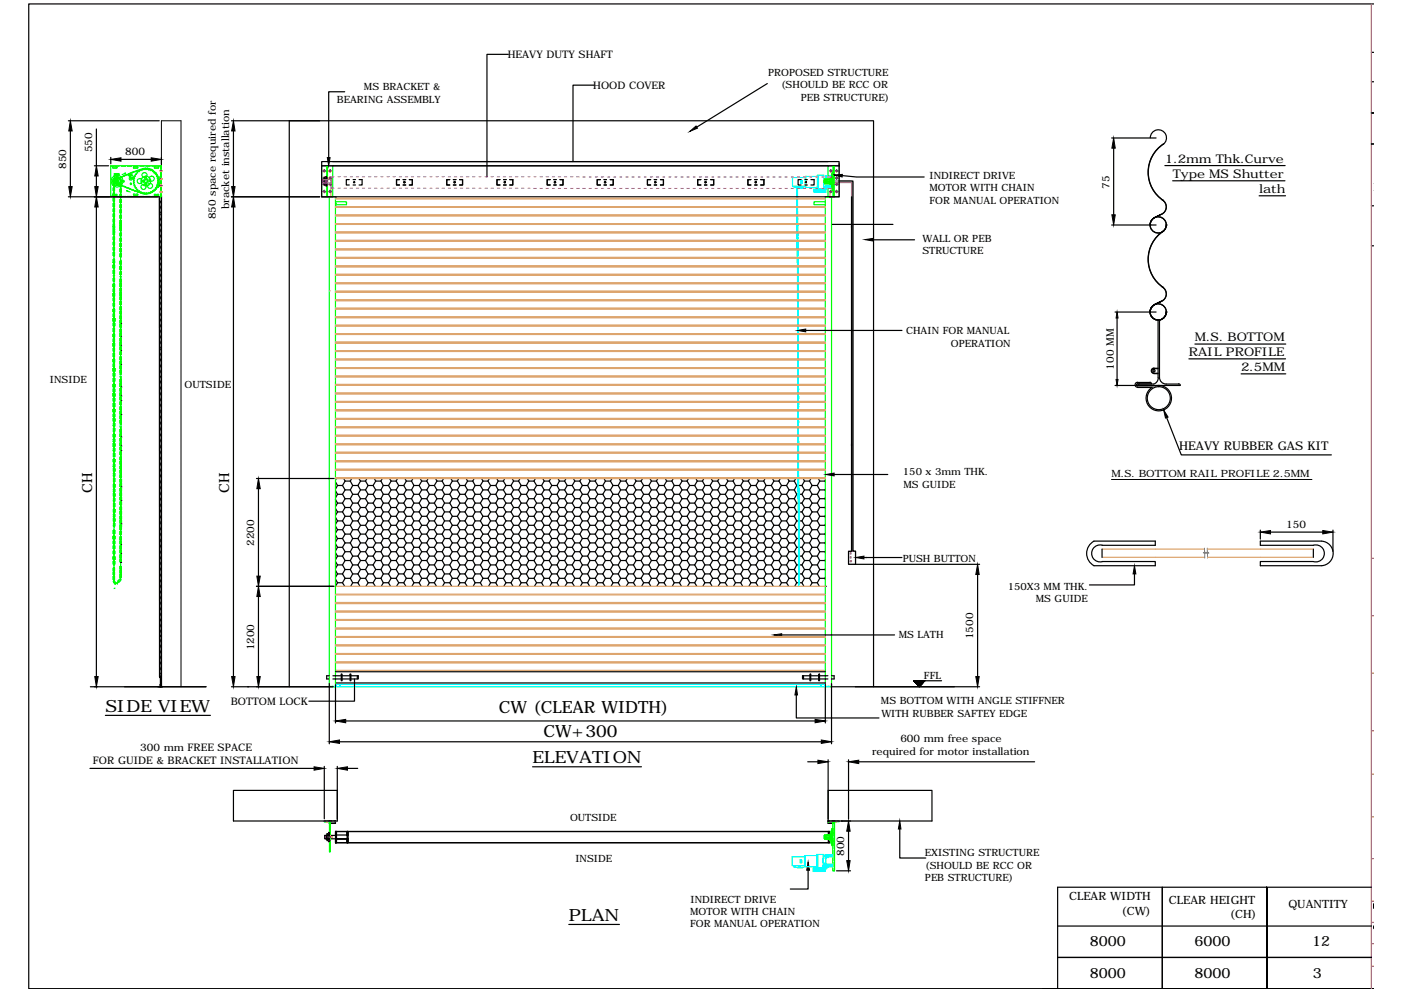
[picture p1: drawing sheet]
<svg xmlns="http://www.w3.org/2000/svg" width="297mm" height="210mm" viewBox="0 0 297 210" stroke-linecap="round" stroke-linejoin="round" font-family="sans-serif">
<defs><g id="words">
<g font-size="3.6">
<text x="22.3" y="150.6">SIDE VIEW</text>
<text x="105.5" y="150.9">CW (CLEAR WIDTH)</text>
<text x="115" y="156">CW+300</text>
<text x="112.7" y="161.5">ELEVATION</text>
<text x="120.3" y="194.9">PLAN</text>
</g>
<g font-size="3">
<text x="19.5" y="104.3" transform="rotate(-90 19.5 104.3)">CH</text>
<text x="48.5" y="104.3" transform="rotate(-90 48.5 104.3)">CH</text>
<text x="230.6" y="200.1">8000</text>
<text x="252.7" y="200.1">6000</text>
<text x="277.6" y="200.2">12</text>
<text x="230.6" y="206.9">8000</text>
<text x="252.7" y="206.9">8000</text>
<text x="277.8" y="207">3</text>
</g>
<g font-size="2.5">
<text x="246.5" y="34.5">1.2mm Thk.Curve</text>
<text x="248.1" y="37.7">Type MS Shutter</text>
<text x="266.4" y="40.9">lath</text>
<text x="251.5" y="75.4">RAIL PROFILE</text>
<text x="252.8" y="72.2">M.S. BOTTOM</text>
<text x="262.6" y="78.6">2.5MM</text>
<text x="249.5" y="95.2">HEAVY RUBBER GAS KIT</text>
</g>
<g font-size="2.4">
<text x="226.2" y="190.5">CLEAR WIDTH</text>
<text x="247.3" y="191.2">CLEAR HEIGHT</text>
<text x="237.3" y="193.5">(CW)</text>
<text x="260.2" y="194.2">(CH)</text>
<text x="272.6" y="192.1">QUANTITY</text>
</g>
<text font-size="2.3" x="290.6" y="40.4">MATER</text>
<g font-size="2.2">
<text x="107.4" y="12.3">HEAVY DUTY SHAFT</text>
<text x="125.5" y="18.8">HOOD COVER</text>
<text x="14" y="35.7" transform="rotate(-90 14 35.7)">850</text>
<text x="19.5" y="32.2" transform="rotate(-90 19.5 32.2)">550</text>
<text x="26.5" y="32.8">800</text>
<text x="234.7" y="39.9" transform="rotate(-90 234.7 39.9)">75</text>
<text x="45.7" y="46.4" transform="rotate(-90 45.7 46.4)">850 space required for</text>
<text x="48.5" y="44.3" transform="rotate(-90 48.5 44.3)">bracket installation</text>
<text x="235.7" y="78.2" transform="rotate(-90 235.7 78.2)">100 MM</text>
<text x="272.1" y="111.7">150</text>
<text x="53.8" y="115.5" transform="rotate(-90 53.8 115.5)">2200</text>
<text x="53.8" y="137.6" transform="rotate(-90 53.8 137.6)">1200</text>
<text x="205.9" y="135.3" transform="rotate(-90 205.9 135.3)">1500</text>
<text x="48.8" y="149.2">BOTTOM LOCK</text>
<text x="19.7" y="161.7">FOR GUIDE &amp; BRACKET INSTALLATION</text>
<text x="29.7" y="158.9">300 mm FREE SPACE</text>
<text x="184.5" y="159.8">required for motor installation</text>
<text x="190.5" y="157">600 mm free space</text>
<text x="178.6" y="181.1" transform="rotate(-90 178.6 181.1)">800</text>
</g>
<g font-size="2.1">
<text x="162.5" y="16">PROPOSED STRUCTURE</text>
<text x="71.3" y="21.7">BEARING ASSEMBLY</text>
<text x="77" y="19.1">MS BRACKET &amp;</text>
<text x="165.3" y="18.7">(SHOULD BE RCC OR</text>
<text x="169.4" y="21.3">PEB STRUCTURE)</text>
<text x="196.6" y="40.5">MOTOR WITH CHAIN</text>
<text x="196.7" y="37.8">INDIRECT DRIVE</text>
<text x="196.6" y="43.1">FOR MANUAL OPERATION</text>
<text x="195.1" y="53.7">STRUCTURE</text>
<text x="195.2" y="51.1">WALL OR PEB</text>
<text x="191.7" y="70.8">CHAIN FOR MANUAL</text>
<text x="201.2" y="73.4">OPERATION</text>
<text x="10.6" y="81.1">INSIDE</text>
<text x="39.1" y="82.2">OUTSIDE</text>
<text x="191" y="100.6">150 x 3mm THK.</text>
<text x="235.1" y="101">M.S. BOTTOM RAIL PROFILE 2.5MM</text>
<text x="191.1" y="103.2">MS GUIDE</text>
<text x="191" y="118.9">PUSH BUTTON</text>
<text x="213.2" y="124.7">150X3 MM THK.</text>
<text x="219.1" y="127.4">MS GUIDE</text>
<text x="190.1" y="134.9">MS LATH</text>
<text x="195.5" y="143.6">FFL</text>
<text x="186.4" y="149">MS BOTTOM WITH ANGLE STIFFNER</text>
<text x="186.5" y="151.7">WITH RUBBER SAFTEY EDGE</text>
<text x="120.6" y="173.7">OUTSIDE</text>
<text x="121.7" y="182.5">INSIDE</text>
<text x="195.7" y="181.1">EXISTING STRUCTURE</text>
<text x="195.7" y="183.8">(SHOULD BE RCC OR</text>
<text x="146.1" y="191">INDIRECT DRIVE</text>
<text x="195.7" y="186.5">PEB STRUCTURE)</text>
<text x="146" y="193.6">MOTOR WITH CHAIN</text>
<text x="146" y="196.2">FOR MANUAL OPERATION</text>
</g>
</g></defs>
<!-- layer: 0 -->
<g fill="none" stroke="#dda56e" stroke-width=".25">
<path d="M71 59.8h103.6M71 58.2h103.6M71 58.1h103.6M71 56.5h103.6M71 56.2h103.6M71 54.6h103.6M71 54.5h103.6M71 52.9h103.6M71 52.7h103.6M71 51h103.6M71 50.9h103.6M71 49.3h103.6"/>
<path d="M71 49.1h103.6M71 47.5h103.6M71 47.3h103.6M71 45.7h103.6M71 45.5h103.6M71 43.9h103.6M71 43.7h103.6M71 42.1h103.6M71 41.9h103.6M69.7 61.5h.1M71 79.7h103.6M71 79.6h103.6"/>
<path d="M71 78h103.6M71 77.8h103.6M71 76.1h103.6M71 76h103.6M71 74.4h103.6M71 74.2h103.6M71 72.6h103.6M71 72.4h103.6M71 70.8h103.6M71 70.6h103.6M71 69h103.6M71 68.8h103.6"/>
<path d="M71 67.2h103.6M71 67h103.6M71 65.4h103.6M71 65.2h103.6M71 63.6h103.6M71 63.4h103.6M71 61.8h103.6M71 61.6h103.6M71 60h103.6M71 99.5h103.6M71 99.3h103.6M71 97.7h103.6"/>
<path d="M71 97.5h103.6M71 95.9h103.6M71 95.7h103.6M71 94.1h103.6M71 93.9h103.6M71 92.3h103.6M71 92.1h103.6M71 90.5h103.6M71 90.3h103.6M71 88.7h103.6M71 88.5h103.6M71 86.9h103.6"/>
<path d="M71 86.7h103.6M71 85.1h103.6M71 84.9h103.6M71 83.3h103.6M71 83.2h103.6M71 81.5h103.6M71 81.4h103.6M71 101.2h103.6M71 101.1h103.6M233.2 117.9h21.7M233.2 116.2h21.6M255.4 116.2h22.5"/>
<path d="M255.5 117.9h22.4M71 124.1h103.6M71 138.5h103.6M71 138.3h103.6M71 136.6h103.6M71 136.5h103.6M71 134.9h103.6M71 134.7h103.6M71 133.1h103.6M71 132.9h103.6M71 131.3h103.6M71 131.1h103.6"/>
<path d="M71 129.5h103.6M71 129.3h103.6M71 127.7h103.6M71 127.5h103.6M71 125.9h103.6M71 125.7h103.6M71 141.8h103.6M71 140.2h103.6M71 140.1h103.6"/>
</g>
<g fill="none" stroke="#0f0" stroke-width=".25">
<path d="M23.4 35.2h.5M23.9 35.3h.7M24 35.3l-.2 .1 .2 .2h.7l.1-.2-.2-.1M24.3 36.9l.8 .1zM24.3 36.8l.1 .1zM24.4 35.2h.8M24.4 38.3l.1 .1M24.4 36.9h.1M24.5 38.2v.1M24.5 38.5v.1M24.5 38.3h.1M24.5 38.4h.1"/>
<path d="M24.5 36.8v.1zM24.5 38.1h.1M24.5 37.9l-.2 .4 .2 .4M24.6 38l4.2-1.8a4.1 4.1 0 0 1 3-.3 2.65 2.65 0 0 1 1.6 3.2 2.65 2.65 0 0 1-3.1 1.8M24.6 38.7l2.8 1.2 2.9 1M24.6 38.6h.1M24.7 38h.1M24.8 38l-.3 .1v.6v-.2M24.8 38l.1 .1M24.8 36.8v.1zM24.8 38h.1M24.9 38.6h.1"/>
<path d="M24.9 38.1l.1 .2M24.9 36.9h.1M24.9 38.1h.1M25 36.8v.1zM25 38.5l-.1 .2-.1-.1M25 38.5h.1M25 38.1l.1 .1M25 38.3l.1 .1M25 36.9h.1M25.1 38.3h.1M25.2 37.2v-.5h-1v.6M25.7 35.2h.8"/>
<path d="M25.9 38.2h.3v.3h-.3M26.1 38.2v.3M26.4 36.6h.2l-.2 .2zM26.4 36.7l-.5 .2M27 35.2h.8M27.4 37.3l.1 .2M27.5 37.5a.36 .36 0 0 0 0 .6 .36 .36 0 0 0 .6-.3M27.5 37.2l.1 .3M27.5 37.2l.1-.3-.3-.1-.1 .2 .2 .2M27.7 37.4l.3 .2M27.8 37h.1v.1zM27.9 37l.3 .5"/>
<path d="M28 37.6h.1M28.3 35.2h.8M28.3 35.3h.7M28.3 37.6l-.3 .1M28.3 35.3l-.1 .1 .2 .2M28.3 37.6l.1 .1M28.4 38.2l-.2 .3h.2M28.4 38.6l-.2 .1 .1 .2 .1 .1M28.4 37.7l-.2 .3 .2 .1M28.5 38.9v.1M28.5 39l-.1 .4 .2-.1M28.5 37.7h.1"/>
<path d="M28.5 37.7l-.4 .1M28.6 39.4v.4h.2l.1 .3h.2l.1 .4 .3-.1M28.6 37.3h-.2v.4M28.8 36.9h-.2v.4M28.8 39.7l.1 .1M28.9 36.9h-.1M29 35.3l.2 .1-.2 .2h-.7M29.1 36.6h-.2l-.1 .3M29.6 35.2h.8M30.2 36l-.2-.2-.2 .3-.2-.1-.2 .3-.3 .1v.2M30.3 35.7l-3 1-2.8 1.3M30.3 35.7a2.75 2.75 0 0 1 3.3 3 2.75 2.75 0 0 1-4.1 2.1l-5-2.1"/>
<path d="M30.6 37.9l.1-.1 .1 .2h.1l.1-.2 .3 .2-.1 .4 .2 .1-.2 .3h-.2l-.2-.1-.1 .1-.3-.2-.1-.1 .2-.2-.1-.1zM30.6 35.9l-.1-.2-.3 .2M30.6 35.9l.4-.2 .1 .2 .1-.2 .3 .2M30.8 35.2h.9M31.5 36l.2-.2 .2 .1v.2M31.9 36.1h.4l-.1 .2M32.2 35.2h.8M32.3 36.3h.1M32.3 36.3h.2l.1 .3 .4 .1-.1 .2M32.8 35.3h.6M32.8 35.3l-.2 .1 .2 .2M32.9 39.8l.1 .1-.4 .2"/>
<path d="M32.9 36.9h.1M32.9 39.7v.1M32.9 36.9l.3 .2-.1 .1M33.1 39.4l.1 .2-.3 .2M33.1 37.3h.2l.1 .3-.1 .1M33.3 39l.1 .1-.1 .3-.2-.1M33.3 37.7l.1 .1 .1 .2-.2 .1M33.3 38.6l.1 .3h-.1M33.3 38.2l.2 .3h-.2M33.4 35.2h.6M33.4 35.3l.2 .1-.1 .2h-.7M33.6 39.2l.2 .1-.3 .4z"/>
<path d="M33.6 37.4l.2 .7-.2 1.1M34 35.1h-10.6v6.5h10.6M34 35.1h.1v6.5h-.1M34 35.1v6.5M68.1 35.1h2.3v6.5h-2.3zM69.1 35.1v6.5M69.3 35.1v6.5M174.4 38l.1 .8zM174.4 38v.7M174.5 37.8v.4h.2M174.5 38.2h.1M174.5 38.5v.1"/>
<path d="M174.7 38.2h.1M174.7 38.6l-.2-.1v.4M174.8 38h-.5v.7h1.3M174.9 38h.3M175.2 37.2v-2.1h2.3v6.5h-2.3v-1.7M175.3 38h.3M175.6 37.8h-1.1v.4h.2v-.2h.9h-.9M175.6 38.7h-.9v-.1h-.2v.3h1.1M175.6 38.3h-1.1h1.1M175.7 37.6v1.4zM175.7 37.6h.2v1.4h-.2M175.7 38h.3"/>
<path d="M175.7 38.7h.3M176.1 36.6v3.5v-1.8v1.5l-.2-.1v-2.7l.2-.1v1.4zM176.1 36.6v-.2h.2l-.1 1.9M176.1 38h.3M176.1 38.7h.3M176.2 38.3l.1 2h-.2v-.2M176.2 38.3l.1 2M176.3 35.1v6.5M176.3 35.2l-.2-.1h.3v6.5h-.3h.2M176.3 36.4l-.1 1.9M176.3 39.3h.1M176.3 39.4h.1"/>
<path d="M176.3 37.3h.1M176.3 37.5h.1M176.5 35.1v6.5M23.4 41.6h.5M23.9 41.1h.7M24 41.1l-.1 .2 .7 .1M24.1 56.8v.3M24.4 41.6h.8M24.6 41.1l.2 .1-.2 .2M25.5 57.1v.3M25.7 41.6h.8M26.8 40.4h.2z"/>
<path d="M27 41.6h.8M27 40.5l.5 .1M28.3 41.6h.8M28.3 41.1h.7M28.4 41l-.2 .2 .2 .1h.7l.1-.2h-.2M29.1 40.1h.1M29.4 40.4l.2 .3 .2-.1M29.6 41.6h.8M29.8 40.6v.2l.2 .1 .2-.1M30.3 40.7v.2l.3-.1M30.6 40.8h.1M30.7 40.8v.2h.3l.1-.2"/>
<path d="M30.8 41.6h.9M31.1 40.8h.1M31.9 40.6v.2l-.2 .1-.2-.2-.1 .2-.3-.1M32.2 41.6h.8M32.2 40.4l.1 .2-.2 .1-.2-.1M32.6 40.1l-.1 .4-.2-.2M32.8 41.4h.6M32.8 41.1h.6M32.8 41.1l-.2 .1 .2 .2M33.4 41.6h.6M33.4 41.1l.2 .1-.2 .2M68.1 41.6h2.3"/>
<path d="M71 42.7h2.3v.6h-2.3M71.1 43v.1M174.6 42.7h-2.4v.6h2.4M174.6 41.7h1.2M71 80.5v-38.9h-1.3v103.6h.3M71 80.7v64M174.6 80.7v64.6h1.3M174.6 80.5v-38.9h1.3v103.6h-.3M24.1 122.7l-.1 .2M69.7 145.3h1.3M70.1 145.2h.4M70.6 145.2h.4"/>
<path d="M174.6 145.2h.3M175.1 145.2h.4M68.6 173.7h2.4v.2h-2.4zM68.7 173.9h.1M69.7 173.9h.2v6.4h-.2zM174.4 176.8v.7M174.5 176.8v.7zM174.5 177.3h.1M174.5 176.6v.4l.2-.1M174.5 176.9v.1M174.7 177.3h-.2v.3M174.7 176.9h-.4v.5h.4"/>
<path d="M174.7 176.8h.8M174.7 177.4h.8M174.8 176.9h.3M174.8 177.4h.3M175.2 173.7h2.3v.2h-2.3zM175.2 176.9h.3M175.2 177.4h.3M175.5 176.6h-1v.3h.2v-.1h.8M175.5 177.5h-.8v-.2h-.2v.3h1M175.5 176.6l.1-.1v1.2zM175.5 177.2h-1h1M175.6 176.9h.2"/>
<path d="M175.6 177.4h.2M175.6 176.5h.2v1.2h-.2M175.9 175.5l.1 3.3-.1-1.7v1.4l-.1-.2v-2.4l.1-.1v1.3zM176 175.5v-.2h.2v3.6h-.2v-.1M176 176.9h.2M176 177.4h.2M176.2 173.9h.4v10.4h-.4zM176.2 175.3v3.6M176.2 176.5v1.3M176.5 173.9v.4M176.5 174.7v.9M176.5 176.1v.8"/>
<path d="M176.5 177.4v.8M176.5 178.6v.9M176.5 179.9v.9M176.5 181.2v.9M176.5 182.5v.9M176.5 183.8v.5"/>
<circle cx="24.2" cy="39.3" r=".11"/>
<circle cx="24.2" cy="37.3" r=".11"/>
<circle cx="24.3" cy="38.2" r=".02"/>
<circle cx="24.4" cy="38.6" r=".02"/>
<circle cx="24.5" cy="38" r=".02"/>
<circle cx="24.8" cy="38.3" r="1.25"/>
<circle cx="24.8" cy="38.3" r=".95"/>
<circle cx="24.8" cy="38.3" r=".7"/>
<circle cx="24.8" cy="38.3" r=".66"/>
<circle cx="24.8" cy="38.3" r=".11"/>
<circle cx="24.8" cy="38.8" r=".02"/>
<circle cx="24.8" cy="37.9" r=".02"/>
<circle cx="25.2" cy="39" r=".02"/>
<circle cx="25.2" cy="37.7" r=".02"/>
<circle cx="25.5" cy="37.5" r=".02"/>
<circle cx="25.5" cy="39.1" r=".02"/>
<circle cx="25.9" cy="37.4" r=".02"/>
<circle cx="25.9" cy="39.3" r=".02"/>
<circle cx="25.9" cy="38.3" r=".11"/>
<circle cx="26.3" cy="37.2" r=".02"/>
<circle cx="26.3" cy="39.5" r=".02"/>
<circle cx="26.6" cy="37.1" r=".02"/>
<circle cx="26.6" cy="39.6" r=".02"/>
<circle cx="26.8" cy="39.7" r=".02"/>
<circle cx="26.8" cy="37" r=".02"/>
<circle cx="27.2" cy="36.8" r=".02"/>
<circle cx="27.2" cy="39.8" r=".02"/>
<circle cx="27.4" cy="37" r=".11"/>
<circle cx="27.6" cy="36.7" r=".02"/>
<circle cx="27.7" cy="38.9" r=".06"/>
<circle cx="27.7" cy="37.8" r=".06"/>
<circle cx="27.7" cy="37.8" r=".15"/>
<circle cx="27.7" cy="38.9" r=".15"/>
<circle cx="27.9" cy="36.5" r=".02"/>
<circle cx="28.2" cy="36.4" r=".02"/>
<circle cx="28.6" cy="36.3" r=".02"/>
<circle cx="28.9" cy="36.2" r=".02"/>
<circle cx="29.2" cy="36.1" r=".02"/>
<circle cx="29.5" cy="35.9" r=".02"/>
<circle cx="29.6" cy="38.3" r=".53"/>
<circle cx="29.9" cy="35.9" r=".02"/>
<circle cx="30.1" cy="38.3" r=".11"/>
<circle cx="30.2" cy="35.7" r=".02"/>
<circle cx="30.4" cy="39.5" r=".53"/>
<circle cx="30.5" cy="35.7" r=".02"/>
<circle cx="30.6" cy="37" r=".53"/>
<circle cx="30.9" cy="38.3" r="1.04"/>
<circle cx="30.9" cy="35.7" r=".02"/>
<circle cx="30.9" cy="39.1" r=".11"/>
<circle cx="30.9" cy="37.6" r=".11"/>
<circle cx="30.9" cy="38.3" r=".32"/>
<circle cx="31.2" cy="35.7" r=".02"/>
<circle cx="31.6" cy="35.7" r=".02"/>
<circle cx="31.7" cy="38.3" r=".11"/>
<circle cx="31.8" cy="39.3" r=".53"/>
<circle cx="31.9" cy="35.9" r=".02"/>
<circle cx="32.1" cy="37.8" r=".53"/>
<circle cx="32.2" cy="36" r=".02"/>
<circle cx="32.6" cy="36.3" r=".02"/>
<circle cx="33" cy="36.7" r=".02"/>
<circle cx="33.2" cy="39.7" r=".02"/>
<circle cx="33.2" cy="36.9" r=".02"/>
<circle cx="33.3" cy="39.5" r=".02"/>
<circle cx="33.3" cy="37.3" r=".02"/>
<circle cx="33.4" cy="39.2" r=".02"/>
<circle cx="33.5" cy="37.5" r=".02"/>
<circle cx="33.5" cy="38.9" r=".02"/>
<circle cx="33.5" cy="38.5" r=".02"/>
<circle cx="33.5" cy="37.9" r=".02"/>
<circle cx="33.5" cy="38.2" r=".02"/>
<circle cx="68.6" cy="39" r=".19"/>
<circle cx="68.6" cy="36.2" r=".19"/>
<circle cx="68.6" cy="37.7" r=".19"/>
<circle cx="69.9" cy="36.2" r=".19"/>
<circle cx="69.9" cy="37.7" r=".19"/>
<circle cx="69.9" cy="39" r=".19"/>
<circle cx="175.8" cy="36.2" r=".19"/>
<circle cx="177" cy="36.2" r=".19"/>
<circle cx="177" cy="37.7" r=".19"/>
<circle cx="177" cy="39" r=".19"/>
<circle cx="27.6" cy="40" r=".02"/>
<circle cx="27.9" cy="40.1" r=".02"/>
<circle cx="28.2" cy="40.3" r=".02"/>
<circle cx="28.6" cy="40.4" r=".02"/>
<circle cx="28.9" cy="40.5" r=".02"/>
<circle cx="29.2" cy="40.6" r=".02"/>
<circle cx="29.5" cy="40.7" r=".02"/>
<circle cx="29.9" cy="40.8" r=".02"/>
<circle cx="30.2" cy="40.9" r=".02"/>
<circle cx="30.7" cy="41" r=".02"/>
<circle cx="31.1" cy="41" r=".02"/>
<circle cx="31.5" cy="40.9" r=".02"/>
<circle cx="31.8" cy="40.8" r=".02"/>
<circle cx="32.1" cy="40.7" r=".02"/>
<circle cx="32.5" cy="40.5" r=".02"/>
<circle cx="32.7" cy="40.3" r=".02"/>
<circle cx="32.9" cy="40.1" r=".02"/>
<circle cx="68.6" cy="40.5" r=".19"/>
<circle cx="69.9" cy="40.5" r=".19"/>
<circle cx="175.8" cy="40.5" r=".19"/>
<circle cx="177" cy="40.5" r=".19"/>
</g>
<g fill="none" stroke="#000" stroke-width=".25">
<path d="M72.9 19.4h-3.4v13.9M107.6 11.5h-4.6v25.9M125.7 18h-4.5v16.2M162.3 17.7l-14.9 9.2M290.1 11.1h.5M290.1 17.3h.5M290.6 .8h-284.5v208.4h284.5h-63.9M14.5 25.6h19.2M14.9 27.7v11.8M20 35.1h3M20.4 27.3v7.8M20.4 37.2v2.3"/>
<path d="M23.4 33.3v1.4M25.6 33.7h6.4M34.1 33.3v1.4M49 25.6h18.6M49.4 27.7v11.8M68.1 34.2h109.4v.9h-109.4zM68.4 38h.6M68.4 38.7h.6M68.4 38.3h.2M68.9 37.4h.2v2h-.2zM68.9 37.9h-.5v.9h.5M68.9 37.6h-.3v1.5h.3"/>
<path d="M68.9 37.5h.2M68.9 37.7h.2M68.9 39h.2M68.9 39.2h.2M69.1 38h.1M69.1 38.7h.1M70.4 34.2h104.8M73.9 38h-.6v1.1h.6M74.7 38h.5M74.7 39.1h.5M74.8 38.5h.2v.2h-.2zM76 38h.6v1.1h-.6"/>
<path d="M84.5 38h-.6v1.1h.6M85.3 38h.5M85.3 39.1h.5M85.5 38.5h.1v.2h-.1zM86.6 38h.6v1.1h-.6M95.2 38h-.7v1.1h.7M95.9 38h.6M95.9 39.1h.6M96.1 38.5h.2v.2h-.2zM97.2 38h.7v1.1h-.7M105.8 38h-.7v1.1h.7M106.5 38h.6"/>
<path d="M106.5 39.1h.6M106.7 38.5h.2v.2h-.2zM107.9 38h.6v1.1h-.6M116.4 38h-.6v1.1h.6M117.2 38h.5M117.2 39.1h.5M117.3 38.5h.2v.2h-.2zM118.5 38h.6v1.1h-.6M127 38h-.6v1.1h.6M127.8 38h.5M127.8 39.1h.5M127.9 38.5h.2v.2h-.2z"/>
<path d="M129.1 38h.6v1.1h-.6M137.7 38h-.7v1.1h.7M138.4 38h.5M138.4 39.1h.5M138.5 38.5h.2v.2h-.2zM139.7 38h.7v1.1h-.7M148.3 38h-.7v1.1h.7M149 38h.5M149 39.1h.5M149.2 38.5h.1v.2h-.1zM150.4 38h.6v1.1h-.6M158.9 38h-.7v1.1h.7"/>
<path d="M159.7 38h.5M159.7 39.1h.5M159.8 38.5h.2v.2h-.2zM160.9 38h.7v1.1h-.7M169.5 38h-.6v1.1h.6M170.3 38h.5M170.3 39.1h.5M170.4 38.5h.2v.2h-.2zM171.6 38h.6v1.1h-.6M175.6 38h.7M177.5 38.3h3v78.3h.5v2.8h-1.5v-2.7h.7v-75.1M177.5 34.6v7h-109.4v-6.5"/>
<path d="M178.2 37.2l3 .3h14.3M235.2 29.2h9.4M235.6 31.4v14.1M243.4 29.2a1.71 1.71 0 0 1 2.5-1.5 1.71 1.71 0 0 1 .2 2.9M246.5 35h25.4M248.1 38.3h23.8M290.1 23.9h.5M290.1 30.5h.5M14.5 41.6h19.2M20.4 43.8v99.4M49 41.6h18.6M49.4 43.8v99.4"/>
<path d="M71 41.7h.1M176.1 47.5h12.8M180.1 48h.1M184.7 50.7h8.8M235.2 47.6h9.4M243.3 47.6h.1M244.1 46.1l1.6-.8-1.6 .8a1.71 1.71 0 0 0 .1 3 1.71 1.71 0 0 0 2.5-1.5M245.9 42.3a1.71 1.71 0 0 1 .8 1.5 1.71 1.71 0 0 1-.9 1.5 1.71 1.71 0 0 0 .2-2.9M246 49a1.71 1.71 0 0 0-.2-2.9 1.71 1.71 0 0 0-2.5 1.5 1.71 1.71 0 0 1 2.6-1.5 1.71 1.71 0 0 1 0 3M246.1 48.9a7.2 7.2 0 0 0 0 12M246.2 42.4a7.2 7.2 0 0 1-.1-12 7.2 7.2 0 0 0 0 12.1M246.2 48.9a7.1 7.1 0 0 0 0 11.9"/>
<path d="M246.7 47.6h.1M266.4 41.4h5.6M290.1 43.5h.5M290.1 52h.5M25.5 68.5h.1M25.5 71.3h.1M25.5 73.2h.1M25.5 74.2h.1M25.5 77.2h.1M25.5 60.7h.1M25.5 62.6h.1M25.5 63.5v.1"/>
<path d="M25.5 66.5v.1M25.5 79.1h.1M170.5 69.9h20.3M235.9 66h8.7M236.3 67.3v13M244.1 64.6a1.71 1.71 0 0 0 .1 2.9 1.71 1.71 0 0 0 2.5-1.5M244.1 77.9h.9M244.1 78h.9M244.1 79.1h.9M244.1 79h.9M244.1 77.9a.57 .57 0 0 0-.5 .6 .57 .57 0 0 0 .5 .5M244.1 78a.49 .49 0 0 0-.4 .5 .49 .49 0 0 0 .4 .4"/>
<path d="M245 67.7v12.3M245.1 79.9a1.42 1.42 0 0 1-1 1.4M245.3 67.9v11.9a1.42 1.42 0 0 0 1.4 1.5M245.5 67.7l-.2 .2M245.7 63.7l-1.6 .8 1.6-.8M245.9 60.7a1.71 1.71 0 0 1 .8 1.6 1.71 1.71 0 0 1-.9 1.5M246 60.8a1.71 1.71 0 0 1-.2 3M246 67.4a1.71 1.71 0 0 0-.2-2.9 1.71 1.71 0 0 0-2.5 1.5 1.71 1.71 0 0 1 2.6-1.5 1.71 1.71 0 0 1 0 3M246.7 66h.1M251.5 75.9h20.5M252.8 72.8h19.2M262.6 79.1h9.4"/>
<path d="M25.6 81.9h.1M25.6 83.8h.1M25.6 84.7h.1M25.6 87.7h.1M25.6 92.5h.1M25.6 94.4h.1M25.6 95.3h.1M25.6 89.6v.1M25.6 98.3v.1M180.2 93.9v.4M235.9 81.6h13.8M240.7 81.2l3.3 .1"/>
<path d="M240.7 80.9h2.6M240.7 82h3M240.7 81.2l-.3 .2 .3 .2h3.7M240.7 80.9a.53 .53 0 0 0-.6 .5 .53 .53 0 0 0 .6 .5M241.1 81.2l-.4 .3M243.3 80.9l.3 .3M244.5 81.7a2.69 2.69 0 0 1 3.3 3 2.69 2.69 0 0 1-4.1 1.8 2.69 2.69 0 0 1 .1-4.5M246.7 81.3h2.7M246.8 88.4l3.1 7.9h31.8M249.3 81.2l.3 .1 .1 .2M25.5 112.6h.1M25.5 115.2h.1"/>
<path d="M25.5 117.1h.1M25.5 119h.1M25.6 103.1h.1M25.6 105.9h.1M25.6 110.9h.1M25.6 100.2v.1M25.6 105h.1M25.6 108.9v.1M54.3 101.2h16.4M54.7 103.4v18.5M71 118.8l.4 .7M71 117l.4 .7"/>
<path d="M71 115l.4 .8M71 113.2l.4 .7M71 111.3l.4 .8M71 109.5l.4 .7M71 107.6l.4 .7M71 105.7l.4 .8M71 103.8l.4 .8M71 102l.4 .7M71.1 101.2l-.1 .4M71.4 102.7h1.1M71.4 104.6h1.1M71.4 106.5h1.1"/>
<path d="M71.4 108.3h1.1M71.4 110.2h1.1M71.4 112.1h1.1M71.4 113.9h1.1M71.4 115.8h1.1M71.4 117.7h1.1M71.4 119.5h1.1M71.4 102.7l-.4 .8M71.4 104.6l-.4 .8M71.4 106.5l-.4 .7M71.4 108.3l-.4 .8M71.4 110.2l-.4 .7"/>
<path d="M71.4 112.1l-.4 .7M71.4 113.9l-.4 .8M71.4 115.8l-.4 .8M71.4 117.7l-.4 .7M71.4 119.5l-.4 .8M72.5 119.5l.5 1M72.5 117.7l.5 .9M72.5 115.8l.5 .9M72.5 113.9l.5 1M72.5 112.1l.5 .9M72.5 110.2l.5 1M72.5 108.3l.5 .9"/>
<path d="M72.5 106.5l.5 .9M72.5 104.6l.5 .9M72.5 102.7l.5 1M72.7 101.2l.3 .6M73 101.8h1.1M73 103.7h1.1M73 105.5h1.1M73 107.4h1.1M73 109.2h1.1M73 111.2h1.1M73 113h1.1M73 114.9h1.1"/>
<path d="M73 116.7h1.1M73 118.6h1.1M73 101.8l-.5 .9M73 103.7l-.5 .9M73 105.5l-.5 1M73 107.4l-.5 .9M73 109.2l-.5 1M73 111.2l-.5 .9M73 113l-.5 .9M73 114.9l-.5 .9M73 116.7l-.5 1M73 118.6l-.5 .9"/>
<path d="M74.1 118.6l.5 .9M74.1 116.7l.5 1M74.1 114.9l.5 .9M74.1 113l.5 .9M74.1 111.2l.5 .9M74.1 109.2l.5 1M74.1 107.4l.5 .9M74.1 105.5l.5 1M74.1 103.7l.5 .9M74.1 101.8l.5 .9M74.4 101.2l-.3 .6M74.6 102.7h1.1"/>
<path d="M74.6 104.6h1.1M74.6 106.5h1.1M74.6 108.3h1.1M74.6 110.2h1.1M74.6 112.1h1.1M74.6 113.9h1.1M74.6 115.8h1.1M74.6 117.7h1.1M74.6 119.5h1.1M74.6 102.7l-.5 1M74.6 104.6l-.5 .9M74.6 106.5l-.5 .9"/>
<path d="M74.6 108.3l-.5 .9M74.6 110.2l-.5 1M74.6 112.1l-.5 .9M74.6 113.9l-.5 1M74.6 115.8l-.5 .9M74.6 117.7l-.5 .9M74.6 119.5l-.5 1M75.7 119.5l.6 1M75.7 117.7l.6 .9M75.7 115.8l.6 .9M75.7 113.9l.6 1M75.7 112.1l.6 .9"/>
<path d="M75.7 110.2l.6 1M75.7 108.3l.6 .9M75.7 106.5l.6 .9M75.7 104.6l.6 .9M75.7 102.7l.6 1M75.9 101.2l.4 .6M76.3 101.8h1M76.3 103.7h1M76.3 105.5h1M76.3 107.4h1M76.3 109.2h1M76.3 111.2h1"/>
<path d="M76.3 113h1M76.3 114.9h1M76.3 116.7h1M76.3 118.6h1M76.3 101.8l-.6 .9M76.3 103.7l-.6 .9M76.3 105.5l-.6 1M76.3 107.4l-.6 .9M76.3 109.2l-.6 1M76.3 111.2l-.6 .9M76.3 113l-.6 .9M76.3 114.9l-.6 .9"/>
<path d="M76.3 116.7l-.6 1M76.3 118.6l-.6 .9M77.3 118.6l.6 .9M77.3 116.7l.6 1M77.3 114.9l.6 .9M77.3 113l.6 .9M77.3 111.2l.6 .9M77.3 109.2l.6 1M77.3 107.4l.6 .9M77.3 105.5l.6 1M77.3 103.7l.6 .9M77.3 101.8l.6 .9"/>
<path d="M77.6 101.2l-.3 .6M77.9 102.7h1M77.9 104.6h1M77.9 106.5h1M77.9 108.3h1M77.9 110.2h1M77.9 112.1h1M77.9 113.9h1M77.9 115.8h1M77.9 117.7h1M77.9 119.5h1M77.9 102.7l-.6 1"/>
<path d="M77.9 104.6l-.6 .9M77.9 106.5l-.6 .9M77.9 108.3l-.6 .9M77.9 110.2l-.6 1M77.9 112.1l-.6 .9M77.9 113.9l-.6 1M77.9 115.8l-.6 .9M77.9 117.7l-.6 .9M77.9 119.5l-.6 1M78.9 119.5l.6 1M78.9 117.7l.6 .9M78.9 115.8l.6 .9"/>
<path d="M78.9 113.9l.6 1M78.9 112.1l.6 .9M78.9 110.2l.6 1M78.9 108.3l.6 .9M78.9 106.5l.6 .9M78.9 104.6l.6 .9M78.9 102.7l.6 1M79.2 101.2l.3 .6M79.5 101.8h1.1M79.5 103.7h1.1M79.5 105.5h1.1M79.5 107.4h1.1"/>
<path d="M79.5 109.2h1.1M79.5 111.2h1.1M79.5 113h1.1M79.5 114.9h1.1M79.5 116.7h1.1M79.5 118.6h1.1M79.5 101.8l-.6 .9M79.5 103.7l-.6 .9M79.5 105.5l-.6 1M79.5 107.4l-.6 .9M79.5 109.2l-.6 1M79.5 111.2l-.6 .9"/>
<path d="M79.5 113l-.6 .9M79.5 114.9l-.6 .9M79.5 116.7l-.6 1M79.5 118.6l-.6 .9M80.6 118.6l.5 .9M80.6 116.7l.5 1M80.6 114.9l.5 .9M80.6 113l.5 .9M80.6 111.2l.5 .9M80.6 109.2l.5 1M80.6 107.4l.5 .9M80.6 105.5l.5 1"/>
<path d="M80.6 103.7l.5 .9M80.6 101.8l.5 .9M80.9 101.2l-.3 .6M81.1 102.7h1.1M81.1 104.6h1.1M81.1 106.5h1.1M81.1 108.3h1.1M81.1 110.2h1.1M81.1 112.1h1.1M81.1 113.9h1.1M81.1 115.8h1.1M81.1 117.7h1.1"/>
<path d="M81.1 119.5h1.1M81.1 102.7l-.5 1M81.1 104.6l-.5 .9M81.1 106.5l-.5 .9M81.1 108.3l-.5 .9M81.1 110.2l-.5 1M81.1 112.1l-.5 .9M81.1 113.9l-.5 1M81.1 115.8l-.5 .9M81.1 117.7l-.5 .9M81.1 119.5l-.5 1M82.2 119.5l.5 1"/>
<path d="M82.2 117.7l.5 .9M82.2 115.8l.5 .9M82.2 113.9l.5 1M82.2 112.1l.5 .9M82.2 110.2l.5 1M82.2 108.3l.5 .9M82.2 106.5l.5 .9M82.2 104.6l.5 .9M82.2 102.7l.5 1M82.4 101.2l.3 .6M82.7 101.8h1.1M82.7 103.7h1.1"/>
<path d="M82.7 105.5h1.1M82.7 107.4h1.1M82.7 109.2h1.1M82.7 111.2h1.1M82.7 113h1.1M82.7 114.9h1.1M82.7 116.7h1.1M82.7 118.6h1.1M82.7 101.8l-.5 .9M82.7 103.7l-.5 .9M82.7 105.5l-.5 1M82.7 107.4l-.5 .9"/>
<path d="M82.7 109.2l-.5 1M82.7 111.2l-.5 .9M82.7 113l-.5 .9M82.7 114.9l-.5 .9M82.7 116.7l-.5 1M82.7 118.6l-.5 .9M83.8 118.6l.6 .9M83.8 116.7l.6 1M83.8 114.9l.6 .9M83.8 113l.6 .9M83.8 111.2l.6 .9M83.8 109.2l.6 1"/>
<path d="M83.8 107.4l.6 .9M83.8 105.5l.6 1M83.8 103.7l.6 .9M83.8 101.8l.6 .9M84.1 101.2l-.3 .6M84.4 102.7h1M84.4 104.6h1M84.4 106.5h1M84.4 108.3h1M84.4 110.2h1M84.4 112.1h1M84.4 113.9h1"/>
<path d="M84.4 115.8h1M84.4 117.7h1M84.4 119.5h1M84.4 102.7l-.6 1M84.4 104.6l-.6 .9M84.4 106.5l-.6 .9M84.4 108.3l-.6 .9M84.4 110.2l-.6 1M84.4 112.1l-.6 .9M84.4 113.9l-.6 1M84.4 115.8l-.6 .9M84.4 117.7l-.6 .9"/>
<path d="M84.4 119.5l-.6 1M85.4 119.5l.6 1M85.4 117.7l.6 .9M85.4 115.8l.6 .9M85.4 113.9l.6 1M85.4 112.1l.6 .9M85.4 110.2l.6 1M85.4 108.3l.6 .9M85.4 106.5l.6 .9M85.4 104.6l.6 .9M85.4 102.7l.6 1M85.7 101.2l.3 .6"/>
<path d="M86 101.8h1.1M86 103.7h1.1M86 105.5h1.1M86 107.4h1.1M86 109.2h1.1M86 111.2h1.1M86 113h1.1M86 114.9h1.1M86 116.7h1.1M86 118.6h1.1M86 101.8l-.6 .9M86 103.7l-.6 .9"/>
<path d="M86 105.5l-.6 1M86 107.4l-.6 .9M86 109.2l-.6 1M86 111.2l-.6 .9M86 113l-.6 .9M86 114.9l-.6 .9M86 116.7l-.6 1M86 118.6l-.6 .9M87.1 118.6l.5 .9M87.1 116.7l.5 1M87.1 114.9l.5 .9M87.1 113l.5 .9"/>
<path d="M87.1 111.2l.5 .9M87.1 109.2l.5 1M87.1 107.4l.5 .9M87.1 105.5l.5 1M87.1 103.7l.5 .9M87.1 101.8l.5 .9M87.4 101.2l-.3 .6M87.6 102.7h1.1M87.6 104.6h1.1M87.6 106.5h1.1M87.6 108.3h1.1M87.6 110.2h1.1"/>
<path d="M87.6 112.1h1.1M87.6 113.9h1.1M87.6 115.8h1.1M87.6 117.7h1.1M87.6 119.5h1.1M87.6 102.7l-.5 1M87.6 104.6l-.5 .9M87.6 106.5l-.5 .9M87.6 108.3l-.5 .9M87.6 110.2l-.5 1M87.6 112.1l-.5 .9M87.6 113.9l-.5 1"/>
<path d="M87.6 115.8l-.5 .9M87.6 117.7l-.5 .9M87.6 119.5l-.5 1M88.7 119.5l.5 1M88.7 117.7l.5 .9M88.7 115.8l.5 .9M88.7 113.9l.5 1M88.7 112.1l.5 .9M88.7 110.2l.5 1M88.7 108.3l.5 .9M88.7 106.5l.5 .9M88.7 104.6l.5 .9"/>
<path d="M88.7 102.7l.5 1M88.9 101.2l.3 .6M89.2 101.8h1.1M89.2 103.7h1.1M89.2 105.5h1.1M89.2 107.4h1.1M89.2 109.2h1.1M89.2 111.2h1.1M89.2 113h1.1M89.2 114.9h1.1M89.2 116.7h1.1M89.2 118.6h1.1"/>
<path d="M89.2 101.8l-.5 .9M89.2 103.7l-.5 .9M89.2 105.5l-.5 1M89.2 107.4l-.5 .9M89.2 109.2l-.5 1M89.2 111.2l-.5 .9M89.2 113l-.5 .9M89.2 114.9l-.5 .9M89.2 116.7l-.5 1M89.2 118.6l-.5 .9M90.3 118.6l.5 .9M90.3 116.7l.5 1"/>
<path d="M90.3 114.9l.5 .9M90.3 113l.5 .9M90.3 111.2l.5 .9M90.3 109.2l.5 1M90.3 107.4l.5 .9M90.3 105.5l.5 1M90.3 103.7l.5 .9M90.3 101.8l.5 .9M90.6 101.2l-.3 .6M90.8 102.7h1.1M90.8 104.6h1.1M90.8 106.5h1.1"/>
<path d="M90.8 108.3h1.1M90.8 110.2h1.1M90.8 112.1h1.1M90.8 113.9h1.1M90.8 115.8h1.1M90.8 117.7h1.1M90.8 119.5h1.1M90.8 102.7l-.5 1M90.8 104.6l-.5 .9M90.8 106.5l-.5 .9M90.8 108.3l-.5 .9M90.8 110.2l-.5 1"/>
<path d="M90.8 112.1l-.5 .9M90.8 113.9l-.5 1M90.8 115.8l-.5 .9M90.8 117.7l-.5 .9M90.8 119.5l-.5 1M91.9 119.5l.5 1M91.9 117.7l.5 .9M91.9 115.8l.5 .9M91.9 113.9l.5 1M91.9 112.1l.5 .9M91.9 110.2l.5 1M91.9 108.3l.5 .9"/>
<path d="M91.9 106.5l.5 .9M91.9 104.6l.5 .9M91.9 102.7l.5 1M92.1 101.2l.3 .6M92.4 101.8h1.1M92.4 103.7h1.1M92.4 105.5h1.1M92.4 107.4h1.1M92.4 109.2h1.1M92.4 111.2h1.1M92.4 113h1.1M92.4 114.9h1.1"/>
<path d="M92.4 116.7h1.1M92.4 118.6h1.1M92.4 101.8l-.5 .9M92.4 103.7l-.5 .9M92.4 105.5l-.5 1M92.4 107.4l-.5 .9M92.4 109.2l-.5 1M92.4 111.2l-.5 .9M92.4 113l-.5 .9M92.4 114.9l-.5 .9M92.4 116.7l-.5 1M92.4 118.6l-.5 .9"/>
<path d="M93.5 118.6l.6 .9M93.5 116.7l.6 1M93.5 114.9l.6 .9M93.5 113l.6 .9M93.5 111.2l.6 .9M93.5 109.2l.6 1M93.5 107.4l.6 .9M93.5 105.5l.6 1M93.5 103.7l.6 .9M93.5 101.8l.6 .9M93.8 101.2l-.3 .6M94.1 102.7h1.1"/>
<path d="M94.1 104.6h1.1M94.1 106.5h1.1M94.1 108.3h1.1M94.1 110.2h1.1M94.1 112.1h1.1M94.1 113.9h1.1M94.1 115.8h1.1M94.1 117.7h1.1M94.1 119.5h1.1M94.1 102.7l-.6 1M94.1 104.6l-.6 .9M94.1 106.5l-.6 .9"/>
<path d="M94.1 108.3l-.6 .9M94.1 110.2l-.6 1M94.1 112.1l-.6 .9M94.1 113.9l-.6 1M94.1 115.8l-.6 .9M94.1 117.7l-.6 .9M94.1 119.5l-.6 1M95.2 119.5l.5 1M95.2 117.7l.5 .9M95.2 115.8l.5 .9M95.2 113.9l.5 1M95.2 112.1l.5 .9"/>
<path d="M95.2 110.2l.5 1M95.2 108.3l.5 .9M95.2 106.5l.5 .9M95.2 104.6l.5 .9M95.2 102.7l.5 1M95.4 101.2l.3 .6M95.7 101.8h1.1M95.7 103.7h1.1M95.7 105.5h1.1M95.7 107.4h1.1M95.7 109.2h1.1M95.7 111.2h1.1"/>
<path d="M95.7 113h1.1M95.7 114.9h1.1M95.7 116.7h1.1M95.7 118.6h1.1M95.7 101.8l-.5 .9M95.7 103.7l-.5 .9M95.7 105.5l-.5 1M95.7 107.4l-.5 .9M95.7 109.2l-.5 1M95.7 111.2l-.5 .9M95.7 113l-.5 .9M95.7 114.9l-.5 .9"/>
<path d="M95.7 116.7l-.5 1M95.7 118.6l-.5 .9M96.8 118.6l.5 .9M96.8 116.7l.5 1M96.8 114.9l.5 .9M96.8 113l.5 .9M96.8 111.2l.5 .9M96.8 109.2l.5 1M96.8 107.4l.5 .9M96.8 105.5l.5 1M96.8 103.7l.5 .9M96.8 101.8l.5 .9"/>
<path d="M97.1 101.2l-.3 .6M97.3 102.7h1.1M97.3 104.6h1.1M97.3 106.5h1.1M97.3 108.3h1.1M97.3 110.2h1.1M97.3 112.1h1.1M97.3 113.9h1.1M97.3 115.8h1.1M97.3 117.7h1.1M97.3 119.5h1.1M97.3 102.7l-.5 1"/>
<path d="M97.3 104.6l-.5 .9M97.3 106.5l-.5 .9M97.3 108.3l-.5 .9M97.3 110.2l-.5 1M97.3 112.1l-.5 .9M97.3 113.9l-.5 1M97.3 115.8l-.5 .9M97.3 117.7l-.5 .9M97.3 119.5l-.5 1M98.4 119.5l.5 1M98.4 117.7l.5 .9M98.4 115.8l.5 .9"/>
<path d="M98.4 113.9l.5 1M98.4 112.1l.5 .9M98.4 110.2l.5 1M98.4 108.3l.5 .9M98.4 106.5l.5 .9M98.4 104.6l.5 .9M98.4 102.7l.5 1M98.6 101.2l.3 .6M98.9 101.8h1.1M98.9 103.7h1.1M98.9 105.5h1.1M98.9 107.4h1.1"/>
<path d="M98.9 109.2h1.1M98.9 111.2h1.1M98.9 113h1.1M98.9 114.9h1.1M98.9 116.7h1.1M98.9 118.6h1.1M98.9 101.8l-.5 .9M98.9 103.7l-.5 .9M98.9 105.5l-.5 1M98.9 107.4l-.5 .9M98.9 109.2l-.5 1M98.9 111.2l-.5 .9"/>
<path d="M98.9 113l-.5 .9M98.9 114.9l-.5 .9M98.9 116.7l-.5 1M98.9 118.6l-.5 .9M100 118.6l.5 .9M100 116.7l.5 1M100 114.9l.5 .9M100 113l.5 .9M100 111.2l.5 .9M100 109.2l.5 1M100 107.4l.5 .9M100 105.5l.5 1"/>
<path d="M100 103.7l.5 .9M100 101.8l.5 .9M100.3 101.2l-.3 .6M100.5 102.7h1.1M100.5 104.6h1.1M100.5 106.5h1.1M100.5 108.3h1.1M100.5 110.2h1.1M100.5 112.1h1.1M100.5 113.9h1.1M100.5 115.8h1.1M100.5 117.7h1.1"/>
<path d="M100.5 119.5h1.1M100.5 102.7l-.5 1M100.5 104.6l-.5 .9M100.5 106.5l-.5 .9M100.5 108.3l-.5 .9M100.5 110.2l-.5 1M100.5 112.1l-.5 .9M100.5 113.9l-.5 1M100.5 115.8l-.5 .9M100.5 117.7l-.5 .9M100.5 119.5l-.5 1M101.6 119.5l.6 1"/>
<path d="M101.6 117.7l.6 .9M101.6 115.8l.6 .9M101.6 113.9l.6 1M101.6 112.1l.6 .9M101.6 110.2l.6 1M101.6 108.3l.6 .9M101.6 106.5l.6 .9M101.6 104.6l.6 .9M101.6 102.7l.6 1M101.9 101.2l.3 .6M102.2 101.8h1M102.2 103.7h1"/>
<path d="M102.2 105.5h1M102.2 107.4h1M102.2 109.2h1M102.2 111.2h1M102.2 113h1M102.2 114.9h1M102.2 116.7h1M102.2 118.6h1M102.2 101.8l-.6 .9M102.2 103.7l-.6 .9M102.2 105.5l-.6 1M102.2 107.4l-.6 .9"/>
<path d="M102.2 109.2l-.6 1M102.2 111.2l-.6 .9M102.2 113l-.6 .9M102.2 114.9l-.6 .9M102.2 116.7l-.6 1M102.2 118.6l-.6 .9M103.2 118.6l.6 .9M103.2 116.7l.6 1M103.2 114.9l.6 .9M103.2 113l.6 .9M103.2 111.2l.6 .9M103.2 109.2l.6 1"/>
<path d="M103.2 107.4l.6 .9M103.2 105.5l.6 1M103.2 103.7l.6 .9M103.2 101.8l.6 .9M103.5 101.2l-.3 .6M103.8 102.7h1.1M103.8 104.6h1.1M103.8 106.5h1.1M103.8 108.3h1.1M103.8 110.2h1.1M103.8 112.1h1.1M103.8 113.9h1.1"/>
<path d="M103.8 115.8h1.1M103.8 117.7h1.1M103.8 119.5h1.1M103.8 102.7l-.6 1M103.8 104.6l-.6 .9M103.8 106.5l-.6 .9M103.8 108.3l-.6 .9M103.8 110.2l-.6 1M103.8 112.1l-.6 .9M103.8 113.9l-.6 1M103.8 115.8l-.6 .9M103.8 117.7l-.6 .9"/>
<path d="M103.8 119.5l-.6 1M104.9 119.5l.5 1M104.9 117.7l.5 .9M104.9 115.8l.5 .9M104.9 113.9l.5 1M104.9 112.1l.5 .9M104.9 110.2l.5 1M104.9 108.3l.5 .9M104.9 106.5l.5 .9M104.9 104.6l.5 .9M104.9 102.7l.5 1M105.1 101.2l.3 .6"/>
<path d="M105.4 101.8h1.1M105.4 103.7h1.1M105.4 105.5h1.1M105.4 107.4h1.1M105.4 109.2h1.1M105.4 111.2h1.1M105.4 113h1.1M105.4 114.9h1.1M105.4 116.7h1.1M105.4 118.6h1.1M105.4 101.8l-.5 .9M105.4 103.7l-.5 .9"/>
<path d="M105.4 105.5l-.5 1M105.4 107.4l-.5 .9M105.4 109.2l-.5 1M105.4 111.2l-.5 .9M105.4 113l-.5 .9M105.4 114.9l-.5 .9M105.4 116.7l-.5 1M105.4 118.6l-.5 .9M106.5 118.6l.5 .9M106.5 116.7l.5 1M106.5 114.9l.5 .9M106.5 113l.5 .9"/>
<path d="M106.5 111.2l.5 .9M106.5 109.2l.5 1M106.5 107.4l.5 .9M106.5 105.5l.5 1M106.5 103.7l.5 .9M106.5 101.8l.5 .9M106.8 101.2l-.3 .6M107 102.7h1.1M107 104.6h1.1M107 106.5h1.1M107 108.3h1.1M107 110.2h1.1"/>
<path d="M107 112.1h1.1M107 113.9h1.1M107 115.8h1.1M107 117.7h1.1M107 119.5h1.1M107 102.7l-.5 1M107 104.6l-.5 .9M107 106.5l-.5 .9M107 108.3l-.5 .9M107 110.2l-.5 1M107 112.1l-.5 .9M107 113.9l-.5 1"/>
<path d="M107 115.8l-.5 .9M107 117.7l-.5 .9M107 119.5l-.5 1M108.1 119.5l.6 1M108.1 117.7l.6 .9M108.1 115.8l.6 .9M108.1 113.9l.6 1M108.1 112.1l.6 .9M108.1 110.2l.6 1M108.1 108.3l.6 .9M108.1 106.5l.6 .9M108.1 104.6l.6 .9"/>
<path d="M108.1 102.7l.6 1M108.4 101.2l.3 .6M108.7 101.8h1M108.7 103.7h1M108.7 105.5h1M108.7 107.4h1M108.7 109.2h1M108.7 111.2h1M108.7 113h1M108.7 114.9h1M108.7 116.7h1M108.7 118.6h1"/>
<path d="M108.7 101.8l-.6 .9M108.7 103.7l-.6 .9M108.7 105.5l-.6 1M108.7 107.4l-.6 .9M108.7 109.2l-.6 1M108.7 111.2l-.6 .9M108.7 113l-.6 .9M108.7 114.9l-.6 .9M108.7 116.7l-.6 1M108.7 118.6l-.6 .9M109.7 118.6l.6 .9M109.7 116.7l.6 1"/>
<path d="M109.7 114.9l.6 .9M109.7 113l.6 .9M109.7 111.2l.6 .9M109.7 109.2l.6 1M109.7 107.4l.6 .9M109.7 105.5l.6 1M109.7 103.7l.6 .9M109.7 101.8l.6 .9M110 101.2l-.3 .6M110.3 102.7h1.1M110.3 104.6h1.1M110.3 106.5h1.1"/>
<path d="M110.3 108.3h1.1M110.3 110.2h1.1M110.3 112.1h1.1M110.3 113.9h1.1M110.3 115.8h1.1M110.3 117.7h1.1M110.3 119.5h1.1M110.3 102.7l-.6 1M110.3 104.6l-.6 .9M110.3 106.5l-.6 .9M110.3 108.3l-.6 .9M110.3 110.2l-.6 1"/>
<path d="M110.3 112.1l-.6 .9M110.3 113.9l-.6 1M110.3 115.8l-.6 .9M110.3 117.7l-.6 .9M110.3 119.5l-.6 1M111.4 119.5l.5 1M111.4 117.7l.5 .9M111.4 115.8l.5 .9M111.4 113.9l.5 1M111.4 112.1l.5 .9M111.4 110.2l.5 1M111.4 108.3l.5 .9"/>
<path d="M111.4 106.5l.5 .9M111.4 104.6l.5 .9M111.4 102.7l.5 1M111.6 101.2l.3 .6M111.9 101.8h1.1M111.9 103.7h1.1M111.9 105.5h1.1M111.9 107.4h1.1M111.9 109.2h1.1M111.9 111.2h1.1M111.9 113h1.1M111.9 114.9h1.1"/>
<path d="M111.9 116.7h1.1M111.9 118.6h1.1M111.9 101.8l-.5 .9M111.9 103.7l-.5 .9M111.9 105.5l-.5 1M111.9 107.4l-.5 .9M111.9 109.2l-.5 1M111.9 111.2l-.5 .9M111.9 113l-.5 .9M111.9 114.9l-.5 .9M111.9 116.7l-.5 1M111.9 118.6l-.5 .9"/>
<path d="M113 118.6l.5 .9M113 116.7l.5 1M113 114.9l.5 .9M113 113l.5 .9M113 111.2l.5 .9M113 109.2l.5 1M113 107.4l.5 .9M113 105.5l.5 1M113 103.7l.5 .9M113 101.8l.5 .9M113.3 101.2l-.3 .6M113.5 102.7h1.1"/>
<path d="M113.5 104.6h1.1M113.5 106.5h1.1M113.5 108.3h1.1M113.5 110.2h1.1M113.5 112.1h1.1M113.5 113.9h1.1M113.5 115.8h1.1M113.5 117.7h1.1M113.5 119.5h1.1M113.5 102.7l-.5 1M113.5 104.6l-.5 .9M113.5 106.5l-.5 .9"/>
<path d="M113.5 108.3l-.5 .9M113.5 110.2l-.5 1M113.5 112.1l-.5 .9M113.5 113.9l-.5 1M113.5 115.8l-.5 .9M113.5 117.7l-.5 .9M113.5 119.5l-.5 1M114.6 119.5l.5 1M114.6 117.7l.5 .9M114.6 115.8l.5 .9M114.6 113.9l.5 1M114.6 112.1l.5 .9"/>
<path d="M114.6 110.2l.5 1M114.6 108.3l.5 .9M114.6 106.5l.5 .9M114.6 104.6l.5 .9M114.6 102.7l.5 1M114.8 101.2l.3 .6M115.1 101.8h1.1M115.1 103.7h1.1M115.1 105.5h1.1M115.1 107.4h1.1M115.1 109.2h1.1M115.1 111.2h1.1"/>
<path d="M115.1 113h1.1M115.1 114.9h1.1M115.1 116.7h1.1M115.1 118.6h1.1M115.1 101.8l-.5 .9M115.1 103.7l-.5 .9M115.1 105.5l-.5 1M115.1 107.4l-.5 .9M115.1 109.2l-.5 1M115.1 111.2l-.5 .9M115.1 113l-.5 .9M115.1 114.9l-.5 .9"/>
<path d="M115.1 116.7l-.5 1M115.1 118.6l-.5 .9M116.2 118.6l.5 .9M116.2 116.7l.5 1M116.2 114.9l.5 .9M116.2 113l.5 .9M116.2 111.2l.5 .9M116.2 109.2l.5 1M116.2 107.4l.5 .9M116.2 105.5l.5 1M116.2 103.7l.5 .9M116.2 101.8l.5 .9"/>
<path d="M116.5 101.2l-.3 .6M116.7 102.7h1.1M116.7 104.6h1.1M116.7 106.5h1.1M116.7 108.3h1.1M116.7 110.2h1.1M116.7 112.1h1.1M116.7 113.9h1.1M116.7 115.8h1.1M116.7 117.7h1.1M116.7 119.5h1.1M116.7 102.7l-.5 1"/>
<path d="M116.7 104.6l-.5 .9M116.7 106.5l-.5 .9M116.7 108.3l-.5 .9M116.7 110.2l-.5 1M116.7 112.1l-.5 .9M116.7 113.9l-.5 1M116.7 115.8l-.5 .9M116.7 117.7l-.5 .9M116.7 119.5l-.5 1M117.8 119.5l.5 1M117.8 117.7l.5 .9M117.8 115.8l.5 .9"/>
<path d="M117.8 113.9l.5 1M117.8 112.1l.5 .9M117.8 110.2l.5 1M117.8 108.3l.5 .9M117.8 106.5l.5 .9M117.8 104.6l.5 .9M117.8 102.7l.5 1M118.1 101.2l.2 .6M118.3 101.8h1.2M118.3 103.7h1.2M118.3 105.5h1.2M118.3 107.4h1.2"/>
<path d="M118.3 109.2h1.2M118.3 111.2h1.2M118.3 113h1.2M118.3 114.9h1.2M118.3 116.7h1.2M118.3 118.6h1.2M118.3 101.8l-.5 .9M118.3 103.7l-.5 .9M118.3 105.5l-.5 1M118.3 107.4l-.5 .9M118.3 109.2l-.5 1M118.3 111.2l-.5 .9"/>
<path d="M118.3 113l-.5 .9M118.3 114.9l-.5 .9M118.3 116.7l-.5 1M118.3 118.6l-.5 .9M119.5 118.6l.5 .9M119.5 116.7l.5 1M119.5 114.9l.5 .9M119.5 113l.5 .9M119.5 111.2l.5 .9M119.5 109.2l.5 1M119.5 107.4l.5 .9M119.5 105.5l.5 1"/>
<path d="M119.5 103.7l.5 .9M119.5 101.8l.5 .9M119.7 101.2l-.2 .6M120 102.7h1.1M120 104.6h1.1M120 106.5h1.1M120 108.3h1.1M120 110.2h1.1M120 112.1h1.1M120 113.9h1.1M120 115.8h1.1M120 117.7h1.1"/>
<path d="M120 119.5h1.1M120 102.7l-.5 1M120 104.6l-.5 .9M120 106.5l-.5 .9M120 108.3l-.5 .9M120 110.2l-.5 1M120 112.1l-.5 .9M120 113.9l-.5 1M120 115.8l-.5 .9M120 117.7l-.5 .9M120 119.5l-.5 1M121.1 119.5l.5 1"/>
<path d="M121.1 117.7l.5 .9M121.1 115.8l.5 .9M121.1 113.9l.5 1M121.1 112.1l.5 .9M121.1 110.2l.5 1M121.1 108.3l.5 .9M121.1 106.5l.5 .9M121.1 104.6l.5 .9M121.1 102.7l.5 1M121.3 101.2l.3 .6M121.6 101.8h1.1M121.6 103.7h1.1"/>
<path d="M121.6 105.5h1.1M121.6 107.4h1.1M121.6 109.2h1.1M121.6 111.2h1.1M121.6 113h1.1M121.6 114.9h1.1M121.6 116.7h1.1M121.6 118.6h1.1M121.6 101.8l-.5 .9M121.6 103.7l-.5 .9M121.6 105.5l-.5 1M121.6 107.4l-.5 .9"/>
<path d="M121.6 109.2l-.5 1M121.6 111.2l-.5 .9M121.6 113l-.5 .9M121.6 114.9l-.5 .9M121.6 116.7l-.5 1M121.6 118.6l-.5 .9M122.7 118.6l.5 .9M122.7 116.7l.5 1M122.7 114.9l.5 .9M122.7 113l.5 .9M122.7 111.2l.5 .9M122.7 109.2l.5 1"/>
<path d="M122.7 107.4l.5 .9M122.7 105.5l.5 1M122.7 103.7l.5 .9M122.7 101.8l.5 .9M123 101.2l-.3 .6M123.2 102.7h1.1M123.2 104.6h1.1M123.2 106.5h1.1M123.2 108.3h1.1M123.2 110.2h1.1M123.2 112.1h1.1M123.2 113.9h1.1"/>
<path d="M123.2 115.8h1.1M123.2 117.7h1.1M123.2 119.5h1.1M123.2 102.7l-.5 1M123.2 104.6l-.5 .9M123.2 106.5l-.5 .9M123.2 108.3l-.5 .9M123.2 110.2l-.5 1M123.2 112.1l-.5 .9M123.2 113.9l-.5 1M123.2 115.8l-.5 .9M123.2 117.7l-.5 .9"/>
<path d="M123.2 119.5l-.5 1M124.3 119.5l.5 1M124.3 117.7l.5 .9M124.3 115.8l.5 .9M124.3 113.9l.5 1M124.3 112.1l.5 .9M124.3 110.2l.5 1M124.3 108.3l.5 .9M124.3 106.5l.5 .9M124.3 104.6l.5 .9M124.3 102.7l.5 1M124.5 101.2l.3 .6"/>
<path d="M124.8 101.8h1.1M124.8 103.7h1.1M124.8 105.5h1.1M124.8 107.4h1.1M124.8 109.2h1.1M124.8 111.2h1.1M124.8 113h1.1M124.8 114.9h1.1M124.8 116.7h1.1M124.8 118.6h1.1M124.8 101.8l-.5 .9M124.8 103.7l-.5 .9"/>
<path d="M124.8 105.5l-.5 1M124.8 107.4l-.5 .9M124.8 109.2l-.5 1M124.8 111.2l-.5 .9M124.8 113l-.5 .9M124.8 114.9l-.5 .9M124.8 116.7l-.5 1M124.8 118.6l-.5 .9M125.9 118.6l.6 .9M125.9 116.7l.6 1M125.9 114.9l.6 .9M125.9 113l.6 .9"/>
<path d="M125.9 111.2l.6 .9M125.9 109.2l.6 1M125.9 107.4l.6 .9M125.9 105.5l.6 1M125.9 103.7l.6 .9M125.9 101.8l.6 .9M126.2 101.2l-.3 .6M126.5 102.7h1M126.5 104.6h1M126.5 106.5h1M126.5 108.3h1M126.5 110.2h1"/>
<path d="M126.5 112.1h1M126.5 113.9h1M126.5 115.8h1M126.5 117.7h1M126.5 119.5h1M126.5 102.7l-.6 1M126.5 104.6l-.6 .9M126.5 106.5l-.6 .9M126.5 108.3l-.6 .9M126.5 110.2l-.6 1M126.5 112.1l-.6 .9M126.5 113.9l-.6 1"/>
<path d="M126.5 115.8l-.6 .9M126.5 117.7l-.6 .9M126.5 119.5l-.6 1M127.5 119.5l.6 1M127.5 117.7l.6 .9M127.5 115.8l.6 .9M127.5 113.9l.6 1M127.5 112.1l.6 .9M127.5 110.2l.6 1M127.5 108.3l.6 .9M127.5 106.5l.6 .9M127.5 104.6l.6 .9"/>
<path d="M127.5 102.7l.6 1M127.8 101.2l.3 .6M128.1 101.8h1M128.1 103.7h1M128.1 105.5h1M128.1 107.4h1M128.1 109.2h1M128.1 111.2h1M128.1 113h1M128.1 114.9h1M128.1 116.7h1M128.1 118.6h1"/>
<path d="M128.1 101.8l-.6 .9M128.1 103.7l-.6 .9M128.1 105.5l-.6 1M128.1 107.4l-.6 .9M128.1 109.2l-.6 1M128.1 111.2l-.6 .9M128.1 113l-.6 .9M128.1 114.9l-.6 .9M128.1 116.7l-.6 1M128.1 118.6l-.6 .9M129.1 118.6l.6 .9M129.1 116.7l.6 1"/>
<path d="M129.1 114.9l.6 .9M129.1 113l.6 .9M129.1 111.2l.6 .9M129.1 109.2l.6 1M129.1 107.4l.6 .9M129.1 105.5l.6 1M129.1 103.7l.6 .9M129.1 101.8l.6 .9M129.5 101.2l-.4 .6M129.7 102.7h1.1M129.7 104.6h1.1M129.7 106.5h1.1"/>
<path d="M129.7 108.3h1.1M129.7 110.2h1.1M129.7 112.1h1.1M129.7 113.9h1.1M129.7 115.8h1.1M129.7 117.7h1.1M129.7 119.5h1.1M129.7 102.7l-.6 1M129.7 104.6l-.6 .9M129.7 106.5l-.6 .9M129.7 108.3l-.6 .9M129.7 110.2l-.6 1"/>
<path d="M129.7 112.1l-.6 .9M129.7 113.9l-.6 1M129.7 115.8l-.6 .9M129.7 117.7l-.6 .9M129.7 119.5l-.6 1M130.8 119.5l.5 1M130.8 117.7l.5 .9M130.8 115.8l.5 .9M130.8 113.9l.5 1M130.8 112.1l.5 .9M130.8 110.2l.5 1M130.8 108.3l.5 .9"/>
<path d="M130.8 106.5l.5 .9M130.8 104.6l.5 .9M130.8 102.7l.5 1M131 101.2l.3 .6M131.3 101.8h1.1M131.3 103.7h1.1M131.3 105.5h1.1M131.3 107.4h1.1M131.3 109.2h1.1M131.3 111.2h1.1M131.3 113h1.1M131.3 114.9h1.1"/>
<path d="M131.3 116.7h1.1M131.3 118.6h1.1M131.3 101.8l-.5 .9M131.3 103.7l-.5 .9M131.3 105.5l-.5 1M131.3 107.4l-.5 .9M131.3 109.2l-.5 1M131.3 111.2l-.5 .9M131.3 113l-.5 .9M131.3 114.9l-.5 .9M131.3 116.7l-.5 1M131.3 118.6l-.5 .9"/>
<path d="M132.4 118.6l.6 .9M132.4 116.7l.6 1M132.4 114.9l.6 .9M132.4 113l.6 .9M132.4 111.2l.6 .9M132.4 109.2l.6 1M132.4 107.4l.6 .9M132.4 105.5l.6 1M132.4 103.7l.6 .9M132.4 101.8l.6 .9M132.7 101.2l-.3 .6M133 102.7h1"/>
<path d="M133 104.6h1M133 106.5h1M133 108.3h1M133 110.2h1M133 112.1h1M133 113.9h1M133 115.8h1M133 117.7h1M133 119.5h1M133 102.7l-.6 1M133 104.6l-.6 .9M133 106.5l-.6 .9"/>
<path d="M133 108.3l-.6 .9M133 110.2l-.6 1M133 112.1l-.6 .9M133 113.9l-.6 1M133 115.8l-.6 .9M133 117.7l-.6 .9M133 119.5l-.6 1M134 119.5l.6 1M134 117.7l.6 .9M134 115.8l.6 .9M134 113.9l.6 1M134 112.1l.6 .9"/>
<path d="M134 110.2l.6 1M134 108.3l.6 .9M134 106.5l.6 .9M134 104.6l.6 .9M134 102.7l.6 1M134.3 101.2l.3 .6M134.6 101.8h1M134.6 103.7h1M134.6 105.5h1M134.6 107.4h1M134.6 109.2h1M134.6 111.2h1"/>
<path d="M134.6 113h1M134.6 114.9h1M134.6 116.7h1M134.6 118.6h1M134.6 101.8l-.6 .9M134.6 103.7l-.6 .9M134.6 105.5l-.6 1M134.6 107.4l-.6 .9M134.6 109.2l-.6 1M134.6 111.2l-.6 .9M134.6 113l-.6 .9M134.6 114.9l-.6 .9"/>
<path d="M134.6 116.7l-.6 1M134.6 118.6l-.6 .9M135.6 118.6l.6 .9M135.6 116.7l.6 1M135.6 114.9l.6 .9M135.6 113l.6 .9M135.6 111.2l.6 .9M135.6 109.2l.6 1M135.6 107.4l.6 .9M135.6 105.5l.6 1M135.6 103.7l.6 .9M135.6 101.8l.6 .9"/>
<path d="M136 101.2l-.4 .6M136.2 102.7h1.1M136.2 104.6h1.1M136.2 106.5h1.1M136.2 108.3h1.1M136.2 110.2h1.1M136.2 112.1h1.1M136.2 113.9h1.1M136.2 115.8h1.1M136.2 117.7h1.1M136.2 119.5h1.1M136.2 102.7l-.6 1"/>
<path d="M136.2 104.6l-.6 .9M136.2 106.5l-.6 .9M136.2 108.3l-.6 .9M136.2 110.2l-.6 1M136.2 112.1l-.6 .9M136.2 113.9l-.6 1M136.2 115.8l-.6 .9M136.2 117.7l-.6 .9M136.2 119.5l-.6 1M137.3 119.5l.5 1M137.3 117.7l.5 .9M137.3 115.8l.5 .9"/>
<path d="M137.3 113.9l.5 1M137.3 112.1l.5 .9M137.3 110.2l.5 1M137.3 108.3l.5 .9M137.3 106.5l.5 .9M137.3 104.6l.5 .9M137.3 102.7l.5 1M137.5 101.2l.3 .6M137.8 101.8h1.1M137.8 103.7h1.1M137.8 105.5h1.1M137.8 107.4h1.1"/>
<path d="M137.8 109.2h1.1M137.8 111.2h1.1M137.8 113h1.1M137.8 114.9h1.1M137.8 116.7h1.1M137.8 118.6h1.1M137.8 101.8l-.5 .9M137.8 103.7l-.5 .9M137.8 105.5l-.5 1M137.8 107.4l-.5 .9M137.8 109.2l-.5 1M137.8 111.2l-.5 .9"/>
<path d="M137.8 113l-.5 .9M137.8 114.9l-.5 .9M137.8 116.7l-.5 1M137.8 118.6l-.5 .9M138.9 118.6l.5 .9M138.9 116.7l.5 1M138.9 114.9l.5 .9M138.9 113l.5 .9M138.9 111.2l.5 .9M138.9 109.2l.5 1M138.9 107.4l.5 .9M138.9 105.5l.5 1"/>
<path d="M138.9 103.7l.5 .9M138.9 101.8l.5 .9M139.2 101.2l-.3 .6M139.4 102.7h1.1M139.4 104.6h1.1M139.4 106.5h1.1M139.4 108.3h1.1M139.4 110.2h1.1M139.4 112.1h1.1M139.4 113.9h1.1M139.4 115.8h1.1M139.4 117.7h1.1"/>
<path d="M139.4 119.5h1.1M139.4 102.7l-.5 1M139.4 104.6l-.5 .9M139.4 106.5l-.5 .9M139.4 108.3l-.5 .9M139.4 110.2l-.5 1M139.4 112.1l-.5 .9M139.4 113.9l-.5 1M139.4 115.8l-.5 .9M139.4 117.7l-.5 .9M139.4 119.5l-.5 1M140.5 119.5l.5 1"/>
<path d="M140.5 117.7l.5 .9M140.5 115.8l.5 .9M140.5 113.9l.5 1M140.5 112.1l.5 .9M140.5 110.2l.5 1M140.5 108.3l.5 .9M140.5 106.5l.5 .9M140.5 104.6l.5 .9M140.5 102.7l.5 1M140.7 101.2l.3 .6M141 101.8h1.1M141 103.7h1.1"/>
<path d="M141 105.5h1.1M141 107.4h1.1M141 109.2h1.1M141 111.2h1.1M141 113h1.1M141 114.9h1.1M141 116.7h1.1M141 118.6h1.1M141 101.8l-.5 .9M141 103.7l-.5 .9M141 105.5l-.5 1M141 107.4l-.5 .9"/>
<path d="M141 109.2l-.5 1M141 111.2l-.5 .9M141 113l-.5 .9M141 114.9l-.5 .9M141 116.7l-.5 1M141 118.6l-.5 .9M142.1 118.6l.5 .9M142.1 116.7l.5 1M142.1 114.9l.5 .9M142.1 113l.5 .9M142.1 111.2l.5 .9M142.1 109.2l.5 1"/>
<path d="M142.1 107.4l.5 .9M142.1 105.5l.5 1M142.1 103.7l.5 .9M142.1 101.8l.5 .9M142.4 101.2l-.3 .6M142.6 102.7h1.1M142.6 104.6h1.1M142.6 106.5h1.1M142.6 108.3h1.1M142.6 110.2h1.1M142.6 112.1h1.1M142.6 113.9h1.1"/>
<path d="M142.6 115.8h1.1M142.6 117.7h1.1M142.6 119.5h1.1M142.6 102.7l-.5 1M142.6 104.6l-.5 .9M142.6 106.5l-.5 .9M142.6 108.3l-.5 .9M142.6 110.2l-.5 1M142.6 112.1l-.5 .9M142.6 113.9l-.5 1M142.6 115.8l-.5 .9M142.6 117.7l-.5 .9"/>
<path d="M142.6 119.5l-.5 1M143.7 119.5l.6 1M143.7 117.7l.6 .9M143.7 115.8l.6 .9M143.7 113.9l.6 1M143.7 112.1l.6 .9M143.7 110.2l.6 1M143.7 108.3l.6 .9M143.7 106.5l.6 .9M143.7 104.6l.6 .9M143.7 102.7l.6 1M144 101.2l.3 .6"/>
<path d="M144.3 101.8h1.1M144.3 103.7h1.1M144.3 105.5h1.1M144.3 107.4h1.1M144.3 109.2h1.1M144.3 111.2h1.1M144.3 113h1.1M144.3 114.9h1.1M144.3 116.7h1.1M144.3 118.6h1.1M144.3 101.8l-.6 .9M144.3 103.7l-.6 .9"/>
<path d="M144.3 105.5l-.6 1M144.3 107.4l-.6 .9M144.3 109.2l-.6 1M144.3 111.2l-.6 .9M144.3 113l-.6 .9M144.3 114.9l-.6 .9M144.3 116.7l-.6 1M144.3 118.6l-.6 .9M145.4 118.6l.5 .9M145.4 116.7l.5 1M145.4 114.9l.5 .9M145.4 113l.5 .9"/>
<path d="M145.4 111.2l.5 .9M145.4 109.2l.5 1M145.4 107.4l.5 .9M145.4 105.5l.5 1M145.4 103.7l.5 .9M145.4 101.8l.5 .9M145.7 101.2l-.3 .6M145.9 102.7h1.1M145.9 104.6h1.1M145.9 106.5h1.1M145.9 108.3h1.1M145.9 110.2h1.1"/>
<path d="M145.9 112.1h1.1M145.9 113.9h1.1M145.9 115.8h1.1M145.9 117.7h1.1M145.9 119.5h1.1M145.9 102.7l-.5 1M145.9 104.6l-.5 .9M145.9 106.5l-.5 .9M145.9 108.3l-.5 .9M145.9 110.2l-.5 1M145.9 112.1l-.5 .9M145.9 113.9l-.5 1"/>
<path d="M145.9 115.8l-.5 .9M145.9 117.7l-.5 .9M145.9 119.5l-.5 1M147 119.5l.5 1M147 117.7l.5 .9M147 115.8l.5 .9M147 113.9l.5 1M147 112.1l.5 .9M147 110.2l.5 1M147 108.3l.5 .9M147 106.5l.5 .9M147 104.6l.5 .9"/>
<path d="M147 102.7l.5 1M147.2 101.2l.3 .6M147.5 101.8h1.1M147.5 103.7h1.1M147.5 105.5h1.1M147.5 107.4h1.1M147.5 109.2h1.1M147.5 111.2h1.1M147.5 113h1.1M147.5 114.9h1.1M147.5 116.7h1.1M147.5 118.6h1.1"/>
<path d="M147.5 101.8l-.5 .9M147.5 103.7l-.5 .9M147.5 105.5l-.5 1M147.5 107.4l-.5 .9M147.5 109.2l-.5 1M147.5 111.2l-.5 .9M147.5 113l-.5 .9M147.5 114.9l-.5 .9M147.5 116.7l-.5 1M147.5 118.6l-.5 .9M148.6 118.6l.5 .9M148.6 116.7l.5 1"/>
<path d="M148.6 114.9l.5 .9M148.6 113l.5 .9M148.6 111.2l.5 .9M148.6 109.2l.5 1M148.6 107.4l.5 .9M148.6 105.5l.5 1M148.6 103.7l.5 .9M148.6 101.8l.5 .9M148.9 101.2l-.3 .6M149.1 102.7h1.1M149.1 104.6h1.1M149.1 106.5h1.1"/>
<path d="M149.1 108.3h1.1M149.1 110.2h1.1M149.1 112.1h1.1M149.1 113.9h1.1M149.1 115.8h1.1M149.1 117.7h1.1M149.1 119.5h1.1M149.1 102.7l-.5 1M149.1 104.6l-.5 .9M149.1 106.5l-.5 .9M149.1 108.3l-.5 .9M149.1 110.2l-.5 1"/>
<path d="M149.1 112.1l-.5 .9M149.1 113.9l-.5 1M149.1 115.8l-.5 .9M149.1 117.7l-.5 .9M149.1 119.5l-.5 1M150.2 119.5l.6 1M150.2 117.7l.6 .9M150.2 115.8l.6 .9M150.2 113.9l.6 1M150.2 112.1l.6 .9M150.2 110.2l.6 1M150.2 108.3l.6 .9"/>
<path d="M150.2 106.5l.6 .9M150.2 104.6l.6 .9M150.2 102.7l.6 1M150.4 101.2l.4 .6M150.8 101.8h1M150.8 103.7h1M150.8 105.5h1M150.8 107.4h1M150.8 109.2h1M150.8 111.2h1M150.8 113h1M150.8 114.9h1"/>
<path d="M150.8 116.7h1M150.8 118.6h1M150.8 101.8l-.6 .9M150.8 103.7l-.6 .9M150.8 105.5l-.6 1M150.8 107.4l-.6 .9M150.8 109.2l-.6 1M150.8 111.2l-.6 .9M150.8 113l-.6 .9M150.8 114.9l-.6 .9M150.8 116.7l-.6 1M150.8 118.6l-.6 .9"/>
<path d="M151.8 118.6l.6 .9M151.8 116.7l.6 1M151.8 114.9l.6 .9M151.8 113l.6 .9M151.8 111.2l.6 .9M151.8 109.2l.6 1M151.8 107.4l.6 .9M151.8 105.5l.6 1M151.8 103.7l.6 .9M151.8 101.8l.6 .9M152.1 101.2l-.3 .6M152.4 102.7h1"/>
<path d="M152.4 104.6h1M152.4 106.5h1M152.4 108.3h1M152.4 110.2h1M152.4 112.1h1M152.4 113.9h1M152.4 115.8h1M152.4 117.7h1M152.4 119.5h1M152.4 102.7l-.6 1M152.4 104.6l-.6 .9M152.4 106.5l-.6 .9"/>
<path d="M152.4 108.3l-.6 .9M152.4 110.2l-.6 1M152.4 112.1l-.6 .9M152.4 113.9l-.6 1M152.4 115.8l-.6 .9M152.4 117.7l-.6 .9M152.4 119.5l-.6 1M153.4 119.5l.6 1M153.4 117.7l.6 .9M153.4 115.8l.6 .9M153.4 113.9l.6 1M153.4 112.1l.6 .9"/>
<path d="M153.4 110.2l.6 1M153.4 108.3l.6 .9M153.4 106.5l.6 .9M153.4 104.6l.6 .9M153.4 102.7l.6 1M153.7 101.2l.3 .6M154 101.8h1.1M154 103.7h1.1M154 105.5h1.1M154 107.4h1.1M154 109.2h1.1M154 111.2h1.1"/>
<path d="M154 113h1.1M154 114.9h1.1M154 116.7h1.1M154 118.6h1.1M154 101.8l-.6 .9M154 103.7l-.6 .9M154 105.5l-.6 1M154 107.4l-.6 .9M154 109.2l-.6 1M154 111.2l-.6 .9M154 113l-.6 .9M154 114.9l-.6 .9"/>
<path d="M154 116.7l-.6 1M154 118.6l-.6 .9M155.1 118.6l.5 .9M155.1 116.7l.5 1M155.1 114.9l.5 .9M155.1 113l.5 .9M155.1 111.2l.5 .9M155.1 109.2l.5 1M155.1 107.4l.5 .9M155.1 105.5l.5 1M155.1 103.7l.5 .9M155.1 101.8l.5 .9"/>
<path d="M155.4 101.2l-.3 .6M155.6 102.7h1.1M155.6 104.6h1.1M155.6 106.5h1.1M155.6 108.3h1.1M155.6 110.2h1.1M155.6 112.1h1.1M155.6 113.9h1.1M155.6 115.8h1.1M155.6 117.7h1.1M155.6 119.5h1.1M155.6 102.7l-.5 1"/>
<path d="M155.6 104.6l-.5 .9M155.6 106.5l-.5 .9M155.6 108.3l-.5 .9M155.6 110.2l-.5 1M155.6 112.1l-.5 .9M155.6 113.9l-.5 1M155.6 115.8l-.5 .9M155.6 117.7l-.5 .9M155.6 119.5l-.5 1M156.7 119.5l.6 1M156.7 117.7l.6 .9M156.7 115.8l.6 .9"/>
<path d="M156.7 113.9l.6 1M156.7 112.1l.6 .9M156.7 110.2l.6 1M156.7 108.3l.6 .9M156.7 106.5l.6 .9M156.7 104.6l.6 .9M156.7 102.7l.6 1M156.9 101.2l.4 .6M157.3 101.8h1M157.3 103.7h1M157.3 105.5h1M157.3 107.4h1"/>
<path d="M157.3 109.2h1M157.3 111.2h1M157.3 113h1M157.3 114.9h1M157.3 116.7h1M157.3 118.6h1M157.3 101.8l-.6 .9M157.3 103.7l-.6 .9M157.3 105.5l-.6 1M157.3 107.4l-.6 .9M157.3 109.2l-.6 1M157.3 111.2l-.6 .9"/>
<path d="M157.3 113l-.6 .9M157.3 114.9l-.6 .9M157.3 116.7l-.6 1M157.3 118.6l-.6 .9M158.3 118.6l.6 .9M158.3 116.7l.6 1M158.3 114.9l.6 .9M158.3 113l.6 .9M158.3 111.2l.6 .9M158.3 109.2l.6 1M158.3 107.4l.6 .9M158.3 105.5l.6 1"/>
<path d="M158.3 103.7l.6 .9M158.3 101.8l.6 .9M158.6 101.2l-.3 .6M158.9 102.7h1M158.9 104.6h1M158.9 106.5h1M158.9 108.3h1M158.9 110.2h1M158.9 112.1h1M158.9 113.9h1M158.9 115.8h1M158.9 117.7h1"/>
<path d="M158.9 119.5h1M158.9 102.7l-.6 1M158.9 104.6l-.6 .9M158.9 106.5l-.6 .9M158.9 108.3l-.6 .9M158.9 110.2l-.6 1M158.9 112.1l-.6 .9M158.9 113.9l-.6 1M158.9 115.8l-.6 .9M158.9 117.7l-.6 .9M158.9 119.5l-.6 1M159.9 119.5l.6 1"/>
<path d="M159.9 117.7l.6 .9M159.9 115.8l.6 .9M159.9 113.9l.6 1M159.9 112.1l.6 .9M159.9 110.2l.6 1M159.9 108.3l.6 .9M159.9 106.5l.6 .9M159.9 104.6l.6 .9M159.9 102.7l.6 1M160.2 101.2l.3 .6M160.5 101.8h1.1M160.5 103.7h1.1"/>
<path d="M160.5 105.5h1.1M160.5 107.4h1.1M160.5 109.2h1.1M160.5 111.2h1.1M160.5 113h1.1M160.5 114.9h1.1M160.5 116.7h1.1M160.5 118.6h1.1M160.5 101.8l-.6 .9M160.5 103.7l-.6 .9M160.5 105.5l-.6 1M160.5 107.4l-.6 .9"/>
<path d="M160.5 109.2l-.6 1M160.5 111.2l-.6 .9M160.5 113l-.6 .9M160.5 114.9l-.6 .9M160.5 116.7l-.6 1M160.5 118.6l-.6 .9M161.6 118.6l.5 .9M161.6 116.7l.5 1M161.6 114.9l.5 .9M161.6 113l.5 .9M161.6 111.2l.5 .9M161.6 109.2l.5 1"/>
<path d="M161.6 107.4l.5 .9M161.6 105.5l.5 1M161.6 103.7l.5 .9M161.6 101.8l.5 .9M161.9 101.2l-.3 .6M162.1 102.7h1.1M162.1 104.6h1.1M162.1 106.5h1.1M162.1 108.3h1.1M162.1 110.2h1.1M162.1 112.1h1.1M162.1 113.9h1.1"/>
<path d="M162.1 115.8h1.1M162.1 117.7h1.1M162.1 119.5h1.1M162.1 102.7l-.5 1M162.1 104.6l-.5 .9M162.1 106.5l-.5 .9M162.1 108.3l-.5 .9M162.1 110.2l-.5 1M162.1 112.1l-.5 .9M162.1 113.9l-.5 1M162.1 115.8l-.5 .9M162.1 117.7l-.5 .9"/>
<path d="M162.1 119.5l-.5 1M163.2 119.5l.5 1M163.2 117.7l.5 .9M163.2 115.8l.5 .9M163.2 113.9l.5 1M163.2 112.1l.5 .9M163.2 110.2l.5 1M163.2 108.3l.5 .9M163.2 106.5l.5 .9M163.2 104.6l.5 .9M163.2 102.7l.5 1M163.4 101.2l.3 .6"/>
<path d="M163.7 101.8h1.1M163.7 103.7h1.1M163.7 105.5h1.1M163.7 107.4h1.1M163.7 109.2h1.1M163.7 111.2h1.1M163.7 113h1.1M163.7 114.9h1.1M163.7 116.7h1.1M163.7 118.6h1.1M163.7 101.8l-.5 .9M163.7 103.7l-.5 .9"/>
<path d="M163.7 105.5l-.5 1M163.7 107.4l-.5 .9M163.7 109.2l-.5 1M163.7 111.2l-.5 .9M163.7 113l-.5 .9M163.7 114.9l-.5 .9M163.7 116.7l-.5 1M163.7 118.6l-.5 .9M164.8 118.6l.5 .9M164.8 116.7l.5 1M164.8 114.9l.5 .9M164.8 113l.5 .9"/>
<path d="M164.8 111.2l.5 .9M164.8 109.2l.5 1M164.8 107.4l.5 .9M164.8 105.5l.5 1M164.8 103.7l.5 .9M164.8 101.8l.5 .9M165.1 101.2l-.3 .6M165.3 102.7h1.1M165.3 104.6h1.1M165.3 106.5h1.1M165.3 108.3h1.1M165.3 110.2h1.1"/>
<path d="M165.3 112.1h1.1M165.3 113.9h1.1M165.3 115.8h1.1M165.3 117.7h1.1M165.3 119.5h1.1M165.3 102.7l-.5 1M165.3 104.6l-.5 .9M165.3 106.5l-.5 .9M165.3 108.3l-.5 .9M165.3 110.2l-.5 1M165.3 112.1l-.5 .9M165.3 113.9l-.5 1"/>
<path d="M165.3 115.8l-.5 .9M165.3 117.7l-.5 .9M165.3 119.5l-.5 1M166.4 119.5l.5 1M166.4 117.7l.5 .9M166.4 115.8l.5 .9M166.4 113.9l.5 1M166.4 112.1l.5 .9M166.4 110.2l.5 1M166.4 108.3l.5 .9M166.4 106.5l.5 .9M166.4 104.6l.5 .9"/>
<path d="M166.4 102.7l.5 1M166.7 101.2l.2 .6M166.9 101.8h1.1M166.9 103.7h1.1M166.9 105.5h1.1M166.9 107.4h1.1M166.9 109.2h1.1M166.9 111.2h1.1M166.9 113h1.1M166.9 114.9h1.1M166.9 116.7h1.1M166.9 118.6h1.1"/>
<path d="M166.9 101.8l-.5 .9M166.9 103.7l-.5 .9M166.9 105.5l-.5 1M166.9 107.4l-.5 .9M166.9 109.2l-.5 1M166.9 111.2l-.5 .9M166.9 113l-.5 .9M166.9 114.9l-.5 .9M166.9 116.7l-.5 1M166.9 118.6l-.5 .9M168 118.6l.6 .9M168 116.7l.6 1"/>
<path d="M168 114.9l.6 .9M168 113l.6 .9M168 111.2l.6 .9M168 109.2l.6 1M168 107.4l.6 .9M168 105.5l.6 1M168 103.7l.6 .9M168 101.8l.6 .9M168.3 101.2l-.3 .6M168.6 102.7h1.1M168.6 104.6h1.1M168.6 106.5h1.1"/>
<path d="M168.6 108.3h1.1M168.6 110.2h1.1M168.6 112.1h1.1M168.6 113.9h1.1M168.6 115.8h1.1M168.6 117.7h1.1M168.6 119.5h1.1M168.6 102.7l-.6 1M168.6 104.6l-.6 .9M168.6 106.5l-.6 .9M168.6 108.3l-.6 .9M168.6 110.2l-.6 1"/>
<path d="M168.6 112.1l-.6 .9M168.6 113.9l-.6 1M168.6 115.8l-.6 .9M168.6 117.7l-.6 .9M168.6 119.5l-.6 1M169.7 119.5l.5 1M169.7 117.7l.5 .9M169.7 115.8l.5 .9M169.7 113.9l.5 1M169.7 112.1l.5 .9M169.7 110.2l.5 1M169.7 108.3l.5 .9"/>
<path d="M169.7 106.5l.5 .9M169.7 104.6l.5 .9M169.7 102.7l.5 1M169.9 101.2l.3 .6M170.2 101.8h1.1M170.2 103.7h1.1M170.2 105.5h1.1M170.2 107.4h1.1M170.2 109.2h1.1M170.2 111.2h1.1M170.2 113h1.1M170.2 114.9h1.1"/>
<path d="M170.2 116.7h1.1M170.2 118.6h1.1M170.2 101.8l-.5 .9M170.2 103.7l-.5 .9M170.2 105.5l-.5 1M170.2 107.4l-.5 .9M170.2 109.2l-.5 1M170.2 111.2l-.5 .9M170.2 113l-.5 .9M170.2 114.9l-.5 .9M170.2 116.7l-.5 1M170.2 118.6l-.5 .9"/>
<path d="M171.3 118.6l.5 .9M171.3 116.7l.5 1M171.3 114.9l.5 .9M171.3 113l.5 .9M171.3 111.2l.5 .9M171.3 109.2l.5 1M171.3 107.4l.5 .9M171.3 105.5l.5 1M171.3 103.7l.5 .9M171.3 101.8l.5 .9M171.6 101.2l-.3 .6M171.8 102.7h1.1"/>
<path d="M171.8 104.6h1.1M171.8 106.5h1.1M171.8 108.3h1.1M171.8 110.2h1.1M171.8 112.1h1.1M171.8 113.9h1.1M171.8 115.8h1.1M171.8 117.7h1.1M171.8 119.5h1.1M171.8 102.7l-.5 1M171.8 104.6l-.5 .9M171.8 106.5l-.5 .9"/>
<path d="M171.8 108.3l-.5 .9M171.8 110.2l-.5 1M171.8 112.1l-.5 .9M171.8 113.9l-.5 1M171.8 115.8l-.5 .9M171.8 117.7l-.5 .9M171.8 119.5l-.5 1M172.9 119.5l.5 1M172.9 117.7l.5 .9M172.9 115.8l.5 .9M172.9 113.9l.5 1M172.9 112.1l.5 .9"/>
<path d="M172.9 110.2l.5 1M172.9 108.3l.5 .9M172.9 106.5l.5 .9M172.9 104.6l.5 .9M172.9 102.7l.5 1M173.1 101.2l.3 .6M173.4 101.8h1.1M173.4 103.7h1.1M173.4 105.5h1.1M173.4 107.4h1.1M173.4 109.2h1.1M173.4 111.2h1.1"/>
<path d="M173.4 113h1.1M173.4 114.9h1.1M173.4 116.7h1.1M173.4 118.6h1.1M173.4 101.8l-.5 .9M173.4 103.7l-.5 .9M173.4 105.5l-.5 1M173.4 107.4l-.5 .9M173.4 109.2l-.5 1M173.4 111.2l-.5 .9M173.4 113l-.5 .9M173.4 114.9l-.5 .9"/>
<path d="M173.4 116.7l-.5 1M173.4 118.6l-.5 .9M174.5 118.6l.1 .2M174.5 116.7l.1 .3M174.5 114.9l.1 .1M174.5 113l.1 .2M174.5 111.2l.1 .1M174.5 109.2l.1 .3M174.5 107.4l.1 .2M174.5 105.5l.1 .2M174.5 103.7l.1 .1M174.5 101.8l.1 .2"/>
<path d="M174.6 101.6l-.1 .2M174.6 103.5l-.1 .2M174.6 105.4l-.1 .1M174.6 107.2l-.1 .2M174.6 109.1l-.1 .1M174.6 110.9l-.1 .3M174.6 112.8l-.1 .2M174.6 114.7l-.1 .2M174.6 116.6l-.1 .1M174.6 118.4l-.1 .2M176.5 100.4h11.3M181 119.4h26.2"/>
<path d="M182.8 118h8M183.2 118h.1M231.4 114.5h13v.9h-11.2M231.5 114.5a2.94 2.94 0 0 0 0 5.2M233.2 118.8h11.2v.9h-13M233.2 116.2v1.7M233.2 115.4a1.8 1.8 0 0 0-2.2 1.7 1.8 1.8 0 0 0 2.2 1.7M266.6 112.2v1.9M268.8 112.6h11.1M277.9 118.8h-11.3v.9h13M277.9 116.2v1.7M277.9 115.4a1.8 1.8 0 0 1 2.3 1.7 1.8 1.8 0 0 1-2.3 1.7"/>
<path d="M279.6 114.5h-13v.9h11.3M279.6 114.5a2.6 2.6 0 0 1 2.5 2.6 2.6 2.6 0 0 1-2.5 2.6M282 112.2v4.5M54.3 124.1h16.4M54.7 126.2v17M71 122.5l.4 .8M71 120.7l.4 .7M71.4 121.4h1.1M71.4 123.3h1.1M71.4 121.4l-.4 .8M71.4 123.3l-.4 .8M72.5 123.3l.4 .8"/>
<path d="M72.5 121.4l.5 1M73 120.5h1.1M73 122.4h1.1M73 120.5l-.5 .9M73 122.4l-.5 .9M74.1 122.4l.5 .9M74.1 120.5l.5 .9M74.6 121.4h1.1M74.6 123.3h1.1M74.6 121.4l-.5 1M74.6 123.3l-.4 .8M75.7 123.3l.4 .8"/>
<path d="M75.7 121.4l.6 1M76.3 120.5h1M76.3 122.4h1M76.3 120.5l-.6 .9M76.3 122.4l-.6 .9M77.3 122.4l.6 .9M77.3 120.5l.6 .9M77.9 121.4h1M77.9 123.3h1M77.9 121.4l-.6 1M77.9 123.3l-.5 .8M78.9 123.3l.5 .8"/>
<path d="M78.9 121.4l.6 1M79.5 120.5h1.1M79.5 122.4h1.1M79.5 120.5l-.6 .9M79.5 122.4l-.6 .9M80.6 122.4l.5 .9M80.6 120.5l.5 .9M81.1 121.4h1.1M81.1 123.3h1.1M81.1 121.4l-.5 1M81.1 123.3l-.4 .8M82.2 123.3l.4 .8"/>
<path d="M82.2 121.4l.5 1M82.7 120.5h1.1M82.7 122.4h1.1M82.7 120.5l-.5 .9M82.7 122.4l-.5 .9M83.8 122.4l.6 .9M83.8 120.5l.6 .9M84.4 121.4h1M84.4 123.3h1M84.4 121.4l-.6 1M84.4 123.3l-.5 .8M85.4 123.3l.5 .8"/>
<path d="M85.4 121.4l.6 1M86 120.5h1.1M86 122.4h1.1M86 120.5l-.6 .9M86 122.4l-.6 .9M87.1 122.4l.5 .9M87.1 120.5l.5 .9M87.6 121.4h1.1M87.6 123.3h1.1M87.6 121.4l-.5 1M87.6 123.3l-.4 .8M88.7 123.3l.4 .8"/>
<path d="M88.7 121.4l.5 1M89.2 120.5h1.1M89.2 122.4h1.1M89.2 120.5l-.5 .9M89.2 122.4l-.5 .9M90.3 122.4l.5 .9M90.3 120.5l.5 .9M90.8 121.4h1.1M90.8 123.3h1.1M90.8 121.4l-.5 1M90.8 123.3l-.4 .8M91.9 123.3l.5 .8"/>
<path d="M91.9 121.4l.5 1M92.4 120.5h1.1M92.4 122.4h1.1M92.4 120.5l-.5 .9M92.4 122.4l-.5 .9M93.5 122.4l.6 .9M93.5 120.5l.6 .9M94.1 121.4h1.1M94.1 123.3h1.1M94.1 121.4l-.6 1M94.1 123.3l-.5 .8M95.2 123.3l.4 .8"/>
<path d="M95.2 121.4l.5 1M95.7 120.5h1.1M95.7 122.4h1.1M95.7 120.5l-.5 .9M95.7 122.4l-.5 .9M96.8 122.4l.5 .9M96.8 120.5l.5 .9M97.3 121.4h1.1M97.3 123.3h1.1M97.3 121.4l-.5 1M97.3 123.3l-.4 .8M98.4 123.3l.4 .8"/>
<path d="M98.4 121.4l.5 1M98.9 120.5h1.1M98.9 122.4h1.1M98.9 120.5l-.5 .9M98.9 122.4l-.5 .9M100 122.4l.5 .9M100 120.5l.5 .9M100.5 121.4h1.1M100.5 123.3h1.1M100.5 121.4l-.5 1M100.5 123.3l-.4 .8M101.6 123.3l.5 .8"/>
<path d="M101.6 121.4l.6 1M102.2 120.5h1M102.2 122.4h1M102.2 120.5l-.6 .9M102.2 122.4l-.6 .9M103.2 122.4l.6 .9M103.2 120.5l.6 .9M103.8 121.4h1.1M103.8 123.3h1.1M103.8 121.4l-.6 1M103.8 123.3l-.4 .8M104.9 123.3l.4 .8"/>
<path d="M104.9 121.4l.5 1M105.4 120.5h1.1M105.4 122.4h1.1M105.4 120.5l-.5 .9M105.4 122.4l-.5 .9M106.5 122.4l.5 .9M106.5 120.5l.5 .9M107 121.4h1.1M107 123.3h1.1M107 121.4l-.5 1M107 123.3l-.4 .8M108.1 123.3l.4 .8"/>
<path d="M108.1 121.4l.6 1M108.7 120.5h1M108.7 122.4h1M108.7 120.5l-.6 .9M108.7 122.4l-.6 .9M109.7 122.4l.6 .9M109.7 120.5l.6 .9M110.3 121.4h1.1M110.3 123.3h1.1M110.3 121.4l-.6 1M110.3 123.3l-.5 .8M111.4 123.3l.4 .8"/>
<path d="M111.4 121.4l.5 1M111.9 120.5h1.1M111.9 122.4h1.1M111.9 120.5l-.5 .9M111.9 122.4l-.5 .9M113 122.4l.5 .9M113 120.5l.5 .9M113.5 121.4h1.1M113.5 123.3h1.1M113.5 121.4l-.5 1M113.5 123.3l-.4 .8M114.6 123.3l.4 .8"/>
<path d="M114.6 121.4l.5 1M115.1 120.5h1.1M115.1 122.4h1.1M115.1 120.5l-.5 .9M115.1 122.4l-.5 .9M116.2 122.4l.5 .9M116.2 120.5l.5 .9M116.7 121.4h1.1M116.7 123.3h1.1M116.7 121.4l-.5 1M116.7 123.3l-.4 .8M117.8 123.3l.5 .8"/>
<path d="M117.8 121.4l.5 1M118.3 120.5h1.2M118.3 122.4h1.2M118.3 120.5l-.5 .9M118.3 122.4l-.5 .9M119.5 122.4l.5 .9M119.5 120.5l.5 .9M120 121.4h1.1M120 123.3h1.1M120 121.4l-.5 1M120 123.3l-.5 .8M121.1 123.3l.4 .8"/>
<path d="M121.1 121.4l.5 1M121.6 120.5h1.1M121.6 122.4h1.1M121.6 120.5l-.5 .9M121.6 122.4l-.5 .9M122.7 122.4l.5 .9M122.7 120.5l.5 .9M123.2 121.4h1.1M123.2 123.3h1.1M123.2 121.4l-.5 1M123.2 123.3l-.4 .8M124.3 123.3l.4 .8"/>
<path d="M124.3 121.4l.5 1M124.8 120.5h1.1M124.8 122.4h1.1M124.8 120.5l-.5 .9M124.8 122.4l-.5 .9M125.9 122.4l.6 .9M125.9 120.5l.6 .9M126.5 121.4h1M126.5 123.3h1M126.5 121.4l-.6 1M126.5 123.3l-.5 .8M127.5 123.3l.5 .8"/>
<path d="M127.5 121.4l.6 1M128.1 120.5h1M128.1 122.4h1M128.1 120.5l-.6 .9M128.1 122.4l-.6 .9M129.1 122.4l.6 .9M129.1 120.5l.6 .9M129.7 121.4h1.1M129.7 123.3h1.1M129.7 121.4l-.6 1M129.7 123.3l-.4 .8M130.8 123.3l.4 .8"/>
<path d="M130.8 121.4l.5 1M131.3 120.5h1.1M131.3 122.4h1.1M131.3 120.5l-.5 .9M131.3 122.4l-.5 .9M132.4 122.4l.6 .9M132.4 120.5l.6 .9M133 121.4h1M133 123.3h1M133 121.4l-.6 1M133 123.3l-.5 .8M134 123.3l.5 .8"/>
<path d="M134 121.4l.6 1M134.6 120.5h1M134.6 122.4h1M134.6 120.5l-.6 .9M134.6 122.4l-.6 .9M135.6 122.4l.6 .9M135.6 120.5l.6 .9M136.2 121.4h1.1M136.2 123.3h1.1M136.2 121.4l-.6 1M136.2 123.3l-.5 .8M137.3 123.3l.4 .8"/>
<path d="M137.3 121.4l.5 1M137.8 120.5h1.1M137.8 122.4h1.1M137.8 120.5l-.5 .9M137.8 122.4l-.5 .9M138.9 122.4l.5 .9M138.9 120.5l.5 .9M139.4 121.4h1.1M139.4 123.3h1.1M139.4 121.4l-.5 1M139.4 123.3l-.4 .8M140.5 123.3l.5 .8"/>
<path d="M140.5 121.4l.5 1M141 120.5h1.1M141 122.4h1.1M141 120.5l-.5 .9M141 122.4l-.5 .9M142.1 122.4l.5 .9M142.1 120.5l.5 .9M142.6 121.4h1.1M142.6 123.3h1.1M142.6 121.4l-.5 1M142.6 123.3l-.4 .8M143.7 123.3l.5 .8"/>
<path d="M143.7 121.4l.6 1M144.3 120.5h1.1M144.3 122.4h1.1M144.3 120.5l-.6 .9M144.3 122.4l-.6 .9M145.4 122.4l.5 .9M145.4 120.5l.5 .9M145.9 121.4h1.1M145.9 123.3h1.1M145.9 121.4l-.5 1M145.9 123.3l-.5 .8M147 123.3l.4 .8"/>
<path d="M147 121.4l.5 1M147.5 120.5h1.1M147.5 122.4h1.1M147.5 120.5l-.5 .9M147.5 122.4l-.5 .9M148.6 122.4l.5 .9M148.6 120.5l.5 .9M149.1 121.4h1.1M149.1 123.3h1.1M149.1 121.4l-.5 1M149.1 123.3l-.4 .8M150.2 123.3l.5 .8"/>
<path d="M150.2 121.4l.6 1M150.8 120.5h1M150.8 122.4h1M150.8 120.5l-.6 .9M150.8 122.4l-.6 .9M151.8 122.4l.6 .9M151.8 120.5l.6 .9M152.4 121.4h1M152.4 123.3h1M152.4 121.4l-.6 1M152.4 123.3l-.5 .8M153.4 123.3l.5 .8"/>
<path d="M153.4 121.4l.6 1M154 120.5h1.1M154 122.4h1.1M154 120.5l-.6 .9M154 122.4l-.6 .9M155.1 122.4l.5 .9M155.1 120.5l.5 .9M155.6 121.4h1.1M155.6 123.3h1.1M155.6 121.4l-.5 1M155.6 123.3l-.4 .8M156.7 123.3l.4 .8"/>
<path d="M156.7 121.4l.6 1M157.3 120.5h1M157.3 122.4h1M157.3 120.5l-.6 .9M157.3 122.4l-.6 .9M158.3 122.4l.6 .9M158.3 120.5l.6 .9M158.9 121.4h1M158.9 123.3h1M158.9 121.4l-.6 1M158.9 123.3l-.5 .8M159.9 123.3l.5 .8"/>
<path d="M159.9 121.4l.6 1M160.5 120.5h1.1M160.5 122.4h1.1M160.5 120.5l-.6 .9M160.5 122.4l-.6 .9M161.6 122.4l.5 .9M161.6 120.5l.5 .9M162.1 121.4h1.1M162.1 123.3h1.1M162.1 121.4l-.5 1M162.1 123.3l-.4 .8M163.2 123.3l.4 .8"/>
<path d="M163.2 121.4l.5 1M163.7 120.5h1.1M163.7 122.4h1.1M163.7 120.5l-.5 .9M163.7 122.4l-.5 .9M164.8 122.4l.5 .9M164.8 120.5l.5 .9M165.3 121.4h1.1M165.3 123.3h1.1M165.3 121.4l-.5 1M165.3 123.3l-.4 .8M165.4 134.4h23.9"/>
<path d="M166.4 123.3l.5 .8M166.4 121.4l.5 1M166.9 120.5h1.1M166.9 122.4h1.1M166.9 120.5l-.5 .9M166.9 122.4l-.5 .9M168 122.4l.6 .9M168 120.5l.6 .9M168.6 121.4h1.1M168.6 123.3h1.1M168.6 121.4l-.6 1M168.6 123.3l-.5 .8"/>
<path d="M169.7 123.3l.4 .8M169.7 121.4l.5 1M170.2 120.5h1.1M170.2 122.4h1.1M170.2 120.5l-.5 .9M170.2 122.4l-.5 .9M171.3 122.4l.5 .9M171.3 120.5l.5 .9M171.8 121.4h1.1M171.8 123.3h1.1M171.8 121.4l-.5 1M171.8 123.3l-.4 .8"/>
<path d="M172.9 123.3l.4 .8M172.9 121.4l.5 1M173.4 120.5h1.1M173.4 122.4h1.1M173.4 120.5l-.5 .9M173.4 122.4l-.5 .9M174.5 122.4l.1 .1M174.5 120.5l.1 .2M174.6 124.1h.1M174.6 120.3l-.1 .2M174.6 122.2l-.1 .2M206.8 121.6v21.6"/>
<path d="M240 121.4v2.4h-9.5M19.1 145.3h24.5M22.3 151.4h22.2M33.9 144.8v.5h-.5M34 143.3h.1M34 143.3l-.1-.2 .1 .5M34.1 143.3l-.1-.3-.2 .2 .2 .4-.1 1.7M34.4 145.3h.1M49 145.3h21.5M61.2 145.3v-119.7h123.6v119.7M69.6 143h-.5v.7h.5M69.7 144.7v12.7"/>
<path d="M70.4 143h1.8M70.4 143.7h1.8M71 144.8v8.2M71 144.5h103.6M71 142.1h103.6M71.8 157h102M72.2 142.6h.2v1.4h-.2zM72.4 143h1.7M72.4 143.7h1.7M73.1 152.6h99.4M74.1 142.6h.1v1.4h-.1zM74.2 143h1.6v.7h-1.6"/>
<path d="M75 143.7v4.7h-9.7M75.8 143h-.2v.7M168.5 147.1v4.8h17.5M169.8 143h.2v.7M171.4 143h-1.6v.7h1.6M171.4 142.6h.1v1.4h-.1zM171.5 143h1.7M171.5 143.7h1.7M173.2 142.6h.2v1.4h-.2zM173.4 143h1.8M173.4 143.7h1.8M174.6 144.8v8.2"/>
<path d="M175.9 145.3h31.3M175.9 143h.6v.7h-.6M175.9 144.7v12.7M193.4 144h.1M193.4 144v.1M193.5 144l-.1 .2zM193.5 144v.2M193.6 144l-.1 .3zM193.6 144.3l.1-.3-.1 .3M193.7 144.4l.1-.4-.1 .4M193.7 144l-.1 .4M193.7 144.5l.2-.5-.2 .5"/>
<path d="M193.8 144l-.1 .5 .1-.5M193.8 144.6l.2-.6-.2 .6M193.9 144l-.1 .5M194 144l-.2 .6M194 144.7l.2-.7-.2 .7M194 144l-.1 .6M194 144.8l.3-.8-.3 .8M194.1 144l-.1 .7 .1-.7M194.2 144l-.2 .8M194.2 144.9l.2-.9-.2 1M194.3 144l-.2 .9zM194.4 144l-.2 .9 .2-.9-.3 .9 .3-.9-.4 .9"/>
<path d="M194.4 144l-.2 1M194.5 144l-.2 1M194.5 144l-.2 1.1zM194.5 144l-.2 1.1M194.5 145.2l.4-1.2-.3 1.2M194.6 144l-.3 1.1M194.6 145.1l.3-1.1-.3 1.1M194.7 144l-.3 1.2zM194.7 145.1l.2-1.1-.3 1.2M194.7 144l-.3 1.2M194.8 144l-.4 1.3M194.8 144l-.3 1.3z"/>
<path d="M194.8 144l-.3 1.3M194.8 144.9l.3-.9-.3 .9M195 144l-.3 1.1zM195 144.8l.2-.8-.2 .8M195 144l-.2 1M195.1 144l-.3 1M195.1 144.6l.1-.6-.2 .7M195.1 144l-.2 .9 .2-.9-.1 .8M195.1 144.6l.2-.6-.2 .6M195.2 144l-.2 .8M195.2 144.5l.1-.5-.1 .5M195.2 144l-.1 .6"/>
<path d="M195.3 144l-.1 .6M195.3 144.5l.1-.5-.2 .5M195.3 144.4l.1-.4-.1 .4M195.4 144l-.1 .4M195.4 144.3v-.3v.3M195.4 144l-.1 .3M195.4 144v.3M195.4 144.2l.1-.2-.1 .3M195.5 144.2v-.2v.2M195.5 144.1h.1M195.6 144.1l-.1 .1M195.6 144h.1"/>
<path d="M195.6 144l-1.1 1.3-1.1-1.3h5.8M19 162.6h47.4M49.4 167.2h22v6.5h-22zM68.6 173.7h2.4v.2M68.6 162.2v11.1M69 177.5h.2M69 177.1h.2M69.3 177.5h.1M69.5 177.5h.2M69.5 176.1h.2v2h-.2zM69.5 176.7h-.5v.9h.5M69.5 176.4h-.3v1.5h.3"/>
<path d="M69.5 176.3h.2M69.5 176.5h.2M69.5 177.7h.2M69.5 178h.2M69.7 173.7v.5h1.3v-.5M70 173.8h-.2v.3h.2M70.2 173.8h.4M70.2 174.1h.4M70.7 173.8h.3M70.7 174.1h.3M71 175.9h104.5v2.4h-104.5zM71 177.6v.1"/>
<path d="M71 176h104.5M71 178.3h104.5M71.1 175.9l-.1 .2 .1-.2M71.1 177.6l-.1 .1 .2-.1M71.2 176.8h-2.5v.7h4.9M71.2 176l-.2 .1M71.2 176l-.2 .2M71.2 176.1l-.2 .2M71.2 176.2l-.2 .1M71.2 176.2l-.2 .2M71.2 176.3l-.2 .2M71.2 176.3l-.2 .3"/>
<path d="M71.2 176.4l-.2 .2M71.2 176.5l-.2 .2h2.4l.2-.2-.2 .1M71.2 176.6l-.2 .1M71.2 176.6l-.1 .1 .1-.1M71.2 177.7l-.2 .1M71.2 177.7l-.2 .2M71.2 177.8l-.2 .2M71.2 177.9l-.2 .1M71.2 177.9l-.2 .2M71.2 178l-.2 .2M71.2 178l-.2 .3M71.2 178.1l-.2 .2"/>
<path d="M71.2 178.2l-.2 .1M71.2 178.3h-.1h.1M71.2 175.9v2.4M71.2 177.5h2.4M71.4 162.2v11.1M73.4 177.5h.1M73.4 177.5l-2.4 .1M73.4 175.9v2.4l.2-.1M73.4 176.1l.2-.2v2.4M73.4 177.9l.2-.2-.2 .3M73.5 175.9l-.1 .1M73.5 177.5l-.1 .1"/>
<path d="M73.5 162.6h2.2M73.6 175.9l-.2 .2M73.6 177.5l-.2 .1M73.6 176l-.2 .2M73.6 176.1l-.2 .2M73.6 176.2l-.2 .1M73.6 176.2l-.2 .2M73.6 176.3l-.2 .2 .2-.2M73.6 176.4l-.2 .2M73.6 176.6l-.2 .2h.2M73.6 176.7l-.1 .1M73.6 177.5l-.2 .2"/>
<path d="M73.6 177.6l-.2 .2M73.6 177.7l-.2 .2M73.6 177.9l-.2 .1M73.6 177.9l-.2 .2M73.6 178l-.2 .2 .2-.2M73.6 178.1l-.2 .2M73.6 178.3h-.1M112.7 162.2h23M170.9 161.2h2.1M175.2 173.7v-6.5h22v6.5h-22h.1M175.2 160.8v12.5M175.2 173.7h1.3v.5h-1.3z"/>
<path d="M175.2 173.8h.2M175.2 174.1h.2M175.2 175.9v.7M175.2 177.6v.7M175.3 175.9v.7M175.3 177.6v.7M175.6 173.8h.3M175.6 174.1h.3M176.1 173.8h.2v.3h-.2M177.5 173.7h-2.3v.2M178 173.7h1.9M179.5 160.8v12.5"/>
<path d="M179.5 175.9v6.2M181.7 161.2h37.2M190.4 175.4v6.2h5.5M120.3 195.6h10.7M171 184.1v4h-3.8M177 184.3h2.9M223.8 195.9h66.3M245.9 187.7v21.5M290.1 187.7h-22.1v21.5v-21.5v21.5v-21.5h-44.2v21.5M220.7 209.2h66.3zM223.8 202.6h66.3z"/>
<circle cx="244.1" cy="78.5" r=".23"/>
<circle cx="245.2" cy="84.3" r="2.43"/>
</g>
<path d="M70 39.7v1.9h-1.9M175.6 40.8v.8h1.9" fill="none" stroke="#b88a5c" stroke-width=".25"/>
<g fill="none" stroke="#f0f" stroke-width=".25">
<path d="M70 38.9l.2 .2M70 38h-1.7v.7h1.7M70.2 37.4v2.4M70.7 37.4h-.7v2.4h.7M71.5 37.4h.5M71.5 39.8h.5M72.8 37.4h.5M72.8 39.8h.5M74.1 37.4h.5M74.1 39.8h.5M75.4 37.4h.5M75.4 39.8h.5"/>
<path d="M76.7 37.4h.5M76.7 39.8h.5M78 37.4h.5M78 39.8h.5M79.2 37.4h.6M79.2 39.8h.6M80.5 37.4h.6M80.5 39.8h.6M81.9 37.4h.5M81.9 39.8h.5M83.1 37.4h.5M83.1 39.8h.5"/>
<path d="M84.4 37.4h.5M84.4 39.8h.5M85.7 37.4h.6M85.7 39.8h.6M87 37.4h.5M87 39.8h.5M88.3 37.4h.5M88.3 39.8h.5M89.6 37.4h.5M89.6 39.8h.5M90.9 37.4h.5M90.9 39.8h.5"/>
<path d="M92.2 37.4h.5M92.2 39.8h.5M93.5 37.4h.5M93.5 39.8h.5M94.8 37.4h.5M94.8 39.8h.5M96.1 37.4h.5M96.1 39.8h.5M97.4 37.4h.5M97.4 39.8h.5M98.7 37.4h.5M98.7 39.8h.5"/>
<path d="M100 37.4h.5M100 39.8h.5M101.3 37.4h.5M101.3 39.8h.5M102.6 37.4h.5M102.6 39.8h.5M103.9 37.4h.5M103.9 39.8h.5M105.2 37.4h.5M105.2 39.8h.5M106.5 37.4h.5M106.5 39.8h.5"/>
<path d="M107.8 37.4h.5M107.8 39.8h.5M109 37.4h.6M109 39.8h.6M110.3 37.4h.6M110.3 39.8h.6M111.7 37.4h.5M111.7 39.8h.5M112.9 37.4h.5M112.9 39.9h.5M114.2 37.4h.6M114.2 39.9h.6"/>
<path d="M115.5 37.4h.6M115.5 39.9h.6M116.8 37.4h.5M116.8 39.9h.5M118.1 37.4h.5M118.1 39.9h.5M119.4 37.4h.5M119.4 39.9h.5M120.7 37.4h.5M120.7 39.9h.5M122 37.4l.5 .1M122 39.9h.5"/>
<path d="M123.3 37.5h.5M123.3 39.9h.5M124.6 37.5h.5M124.6 39.9h.5M125.9 37.5h.5M125.9 39.9h.5M127.2 37.5h.5M127.2 39.9h.5M128.5 37.5h.5M128.5 39.9h.5M129.8 37.5h.5M129.8 39.9h.5"/>
<path d="M131.1 37.5h.5M131.1 39.9h.5M132.4 37.5h.5M132.4 39.9h.5M133.7 37.5h.5M133.7 39.9h.5M135 37.5h.5M135 39.9h.5M136.3 37.5h.5M136.3 39.9h.5M137.6 37.5h.5M137.6 39.9h.5"/>
<path d="M138.8 37.5h.6M138.8 39.9h.6M140.2 37.5h.5M140.2 39.9h.5M141.5 37.5h.5M141.5 39.9h.5M142.7 37.5h.5M142.7 39.9h.5M144 37.5h.6M144 39.9h.6M145.3 37.5h.6M145.3 39.9h.6"/>
<path d="M146.6 37.5h.5M146.6 39.9h.5M147.9 37.5h.5M147.9 39.9h.5M149.2 37.5h.6M149.2 39.9h.6M150.5 37.5h.5M150.5 39.9h.5M151.8 37.5h.5M151.8 39.9h.5M153.1 37.5h.5M153.1 39.9h.5"/>
<path d="M154.4 37.5h.5M154.4 39.9h.5M155.7 37.5h.5M155.7 39.9h.5M157 37.5h.5M157 39.9h.5M158.3 37.5h.5M158.3 39.9h.5M159.6 37.5h.5M159.6 39.9h.5M160.9 37.5h.5M160.9 39.9h.5"/>
<path d="M162.2 37.5h.5M162.2 39.9h.5M163.5 37.5h.5M163.5 39.9h.5M164.8 37.5h.5M164.8 39.9h.5M166.1 37.5h.5M166.1 39.9h.5M167.4 37.5h.5M167.4 39.9h.5M168.6 37.5h.6M168.6 39.9h.6"/>
<path d="M170 37.5h.5M170 39.9h.5M171.3 37.5h.5M171.3 39.9h.5M172.5 37.5h.5M172.5 39.9h.5M173.8 37.5h.6M173.8 39.9h.6M175.1 37.5h.7M175.1 39.9h.7M175.7 37.4v2.4M175.8 37.4v2.4"/>
</g>
<path d="M70.2 38.2l-.2 .1" fill="none" stroke="#b85c8a" stroke-width=".25"/>
<g fill="none" stroke="#0ff" stroke-width=".25">
<path d="M168 39.7h.4zM168.4 39.4v.3M168.7 39.8l1.2 .1 .1-.2-1.1 .1M168.8 39.7h-.1M168.9 39.7h.1M169.2 39.4v.4h.3v-.4M169.2 39.7h.1M169.4 38.2h.3v.6h-.3zM169.6 38.3h.1M169.6 38.6h.1M170.3 37.6h-2.6v1.8h2.6M170.5 37.9h.1"/>
<path d="M170.5 39h.1M170.5 37.3v2.4M172.9 37.1h1.4v2.8h-1.4zM172.9 37.3l-2.6 .1 .1 2.3h2.5M173.1 37.5h.1M173.1 38.5h.1M173.1 39.5h.1M173.2 37.1v2.8M174.3 39.5h.1M174.3 39.6h.6M174.6 40v.6M174.7 39.8h.1h-.1v.9z"/>
<path d="M174.7 40h-2.5v.6h2.5M174.7 39.2v.1M174.7 37.2v.1M174.7 37.4v.1M174.7 37.2v.3h.2M174.7 39.4h.4M174.7 39.5h.2M174.7 37.3h.2M174.7 37.2h.2M174.7 39.3v.2M174.7 37.3v.1l.4 .1M174.8 39.9h.1"/>
<path d="M174.8 39.8l.1 .2zM174.9 37.8h-.6v1h.6M174.9 37.2h.2M174.9 39.7h1.4M174.9 39.1h1.4M174.9 39.2h-.2v.3M175.1 39.2l-.4 .1M175.2 37.5h.3M175.2 37.2h.3M175.2 39.2h.3M175.2 39.4h.3M175.4 39.7l-.4 .4"/>
<path d="M175.7 37.5h.2M175.7 37.2h.2M175.7 39.2h.2M175.7 39.4h.2M176.1 37.5h.2M176.1 37.2h.2M176.1 39.2h.2M176.1 39.4h.2M176.3 37.5h-.9v.2h-.5M176.3 37.2h-1.4v2.8h.1M172.2 40.1h2.4M172.2 40.5h2.3z"/>
<path d="M172.4 40.2v.3zM172.5 40.3v.2zM172.6 40.4v.1zM172.7 40.2v.3zM173 40.4l.1 .1zM173.2 40.4l.1 .1zM173.3 40.3v.2zM173.4 40.3v.2zM173.5 40.3v.2zM173.6 40.4v.1zM173.7 40.4v.1zM174.1 40.2v.3z"/>
<path d="M174.2 40.4v.1zM174.3 40.3v.2zM174.4 40.2v.3zM70 145.3h105.6M71.1 145.3v-.5h103.4v.5M71.9 145.3v-.4l.1 .4M173.6 145.3v-.4l.1 .4M168.3 183.2v.2l-.4 .1h.4v-.3M168.6 183.5h.1M168.7 183.6l-.1-.1h1.2l-.1 .1M169.1 183.2v.4h.3v-.4M169.3 181.9h.3v.7h-.3z"/>
<path d="M169.5 182.1h.1M169.5 182.4h.1M169.8 183.5h.1M170.2 181.3h-2.6v1.9h2.6M170.3 181.6h.1M170.3 182.7h.1M170.4 181v2.4M172 183.8h2.5M172.1 184.2l2.3 .1zM172.2 184l.1 .2zM172.4 184.1v.1zM172.5 184.1h.1"/>
<path d="M172.5 184l.1 .2zM172.8 180.8h1.3v2.9h-1.3zM172.8 181l-2.6 .1 .1 2.3h2.5M173 181.2h.1M173 183.3h.1M172.9 184.1l.1 .1zM173 184.1l.1 .1zM173 180.8v2.9M173.2 184.1v.1zM173.3 184.1v.1zM173.3 184.1l.1 .1zM173.4 184.1l.1 .1z"/>
<path d="M173.6 184.1v.1zM173.9 184l.1 .2zM174.1 184.1h.1M174.1 183.2h.1M174.1 184.1l.1 .1zM174.1 183.4h.6M174.3 184v.2zM174.5 183.7v.7M174.5 183.7h-2.5v.7h2.6v-.9l.1 .2v-.2h-.2v.9M174.6 182.9v.1M174.6 183.1v.1M174.6 180.9v.1"/>
<path d="M174.6 181.1v.1M174.6 183.2h.1M174.7 183.6h.1M174.7 183.7h.1M174.7 181.5h.5v-.2h1v-.4h-1.5v2.9h.2M174.7 181.6h-.6v1h.6M174.7 181.2h.3M174.7 182.9h1.5v.5h-1.5M174.7 183.2h.3M174.7 180.9h-.1v.4h.1M174.7 182.9h-.1v.3h.1M175 183h-.4v.1"/>
<path d="M175 181h-.4l.1 .2M175.1 181.2h.3M175.1 181h.3M175.1 183h.3M175.1 183.2h.3M175.2 183.4l-.3 .4M175.5 181.2h.3M175.5 181h.3M175.5 183h.3M175.5 183.2h.3M175.9 181.2h.3M175.9 181h.3"/>
<path d="M175.9 183h.3M175.9 183.2h.3"/>
<circle cx="169.6" cy="38.6" r=".02"/>
<circle cx="169.6" cy="38.3" r=".02"/>
<circle cx="170.4" cy="37.9" r=".02"/>
<circle cx="170.4" cy="39" r=".02"/>
<circle cx="173.1" cy="37.4" r=".02"/>
<circle cx="173.1" cy="38.5" r=".02"/>
<circle cx="173.1" cy="39.5" r=".02"/>
<circle cx="169.5" cy="182.4" r=".02"/>
<circle cx="169.5" cy="182.1" r=".02"/>
<circle cx="170.3" cy="182.7" r=".02"/>
<circle cx="170.3" cy="181.6" r=".02"/>
<circle cx="172.9" cy="181.2" r=".02"/>
<circle cx="172.9" cy="183.3" r=".02"/>
</g>
<!-- layer: Guides -->
<path d="M33.7 41.6l.1 101.6M34.1 41.4v103.9" fill="none" stroke="#000" stroke-width=".3"/>
<!-- layer: strips -->
<g fill="none" stroke="#000" stroke-width=".21">
<path d="M34 41.6l-.3 .6 .3 .5M34 42.7l-.2 .6 .2 .6M34 43.9l-.2 .6 .2 .5M34 58.3l-.2 .6 .2 .5-.2 .4v.5l.2 .3M34 55.9l-.2 .6 .2 .6-.2 .3v.5l.2 .3M34 52.3l-.2 .6 .2 .6-.2 .4v.4l.2 .4-.2 .6 .2 .6M34 50l-.2 .6 .2 .6-.2 .3v.5l.2 .3M34 46.4l-.2 .6 .2 .6-.2 .4v.4l.2 .4-.2 .6 .2 .5M34 45.2l-.2 .6 .2 .6M34 60.6l-.2 .6 .2 .6M34 61.8l-.2 .6 .2 .6-.2 .4v.4l.2 .4M34 64.2l-.2 .6 .2 .6-.2 .3v.5l.2 .3"/>
<path d="M34 66.6l-.2 .5 .2 .6-.2 .6 .2 .6-.2 .4v.4l.2 .4M34 70.1l-.2 .6 .2 .6-.2 .4v.4l.2 .4M34 72.5l-.2 .6 .2 .6M34 78.6l-.2 .6 .2 .6M34 75l-.2 .6 .3 .6-.3 .6 .3 .6-.3 .4v.4l.2 .4M34 73.8l-.2 .6 .2 .6M34 79.6l-.2 .4v.4l.3 .4-.3 .7 .3 .6M34 94.6l-.2 .5 .3 .6-.3 .7 .3 .6-.3 .4v.4l.2 .4M34 87.1l-.2 .6 .3 .6-.3 .6 .3 .7-.3 .3v.5l.2 .3M34 82.1l-.2 .4v.4l.3 .4-.3 .7 .3 .6M34 84.6l-.2 .6 .2 .6M34.1 98.2l-.3 .7 .2 .6-.2 .4v.4l.3 .4-.3 .6 .3 .7-.3 .6 .2 .6"/>
<path d="M34.1 90.8l-.3 .6 .2 .7-.2 .5 .3 .6-.3 .7 .3 .6M34.1 85.8l-.3 .6 .3 .7M34 118l-.2 .6 .2 .6-.2 .4v.4l.2 .4M34 114.4l-.2 .6 .3 .6-.3 .6 .3 .7-.3 .3v.5l.2 .3M34 107l-.2 .3v.5l.3 .3-.3 .7 .3 .6M34 109.4l-.2 .6 .2 .6M34.1 110.6l-.3 .7 .2 .6-.2 .6 .3 .6-.3 .6 .3 .7M34.1 103.2l-.3 .6 .2 .7-.2 .5 .3 .6-.3 .7 .3 .6M34 136.8l-.2 .5 .2 .6-.2 .4v.4l.2 .4-.2 .6 .2 .6M34 122.9l-.2 .6 .2 .6-.2 .4v.4l.2 .4M34 125.3l-.2 .6 .2 .5-.2 .4v.5l.2 .3M34 127.7l-.2 .5 .2 .6"/>
<path d="M34 128.8l-.2 .6 .2 .6-.2 .4v.4l.2 .4M34 131.2l-.2 .6 .2 .6-.2 .4v.4l.2 .4M34 133.6l-.2 .6 .2 .5M34 134.4l-.2 .6 .2 .6-.2 .3v.5l.2 .3M34.1 120.4l-.3 .7 .3 .6-.3 .4v.4l.2 .4M34 140.3l-.2 .6 .2 .6-.2 .4v.4l.2 .4"/>
</g>
<!-- layer: labeling -->
<g fill="none" stroke="#0f0" stroke-width=".25">
<path d="M24.1 39.6l-.2 .2v.5l.2 .2M24.1 39.4v.2M24.1 39.6l.1 .2M24.2 38.7h-.2v.5l.1 .1 .1-.1M24.2 39.8h-.2v.5l.1 .1 .1-.1M24.2 38.7v.5l-.1 .2M24.2 39.8v.5M24.2 38.7l-.1-.2-.2 .2v.5l.2 .2M25.5 38.3v.5M25.5 39.6v.3M25.5 38.8l-.1 .1 .1 .7M25.5 39.9l-.1 .1 .1 .7"/>
<path d="M25.5 38.8l.1 .1v.6l-.1 .1-.1-.7M25.5 38.8l.2 .1v.6l-.2 .1M25.5 39.9l.2 .1v.6l-.2 .1M25.5 39.9l.1 .1v.6l-.1 .1M25.6 38.3a.78 .78 0 0 0-1-.8 .78 .78 0 0 0-.6 1.1M23.9 48l.2 .2M23.9 47.4l.2 .1M24 52.4l.1 .6M24 46.9l.1 .2 .1-.2-.1 .2M24 48.6l.1-.1 .1 .1M24.1 57.9v.3l-.2 .2 .2 .1 .1-.1-.1-.2M24.1 40.8l-.2 .1v.5l.2 .2"/>
<path d="M24.1 41.9l-.2 .1v.5l.2 .2M24.1 43l-.2 .1v.5l.2 .2M24.1 44.1l-.2 .1v.5l.2 .2M24.1 45.2l-.2 .1v.5l.2 .2M24.1 46.3l-.2 .1v.5l.2 .2M24.1 47.4l-.2 .1v1l.2 .1M24.1 48.5l-.2 .1v1l.2 .2M24.1 50l-.2 .2v.5l.2 .2M24.1 51.1l-.2 .2v.5l.2 .2M24.1 52.2l-.2 .2v.5l.2 .2M24.1 53.3l-.2 .2v.5l.2 .2M24.1 54.8l-.2 .2v.6l.2 .1"/>
<path d="M24.1 58.8l-.2 .1v.6l.2 .1M24.1 40.8l-.1 .1v.5l.1 .1 .1-.1M24.1 46.3l-.1 .1v1h.2M24.1 51.2l-.1 .6 .1 .1 .1-.1M24.1 56l-.1 .1v.5l.1 .2 .1-.2M24.1 40.8l.1 .6M24.1 44.1l.1 .6M24.1 45.2l.1 .6M24.1 46.3l.1 .1v1M24.1 50l.1 .7M24.1 51.1l.1 .7M24.1 58.8l.1 .7"/>
<path d="M24.1 41.9l.1 .1M24.1 40.5v.3M24.1 41.6v.3M24.1 42.7v.3M24.1 43.8v.3M24.1 44.9v.3M24.1 46v.3M24.1 47.1v.3M24.1 47.5v.3M24.1 48.2v.3M24.1 48.6v.3M24.1 49.8v.2"/>
<path d="M24.1 50.9v.2M24.1 52v.2M24.1 53.1v.2M24.1 54.2v.6M24.1 55.7v.3M24.1 56.8v.1M24.1 58.5v.3M24.1 59.6v.4M24.1 43l.1 .1M24.1 46.3l.1 .1M24.1 47.4l.1 .1M24.1 48.5l.1 .1"/>
<path d="M24.1 47.8l-.2 .1M24.1 47.8l.1 .2-.1-.1-.1 .1M24.1 48.9l-.2 .2M24.1 48.9l.1 .2M24.1 54.8l.1 .2M24.1 56l.1 .1M24.1 58.3l-.1 .1M24.1 51.2l.1 .1M24.1 52.2l.1 .2M24.1 52.3l.1 .1M24.1 53.3l.1 .2M24.2 42h-.2v.5h.2"/>
<path d="M24.2 43.1l-.1-.1-.1 .1v.5l.1 .1M24.2 44.2l-.1-.1-.1 .1v.5h.2M24.2 45.3l-.1-.1-.1 .1v.5h.2M24.2 47.5l-.1-.1-.1 .1v1l.1 .1M24.2 49.1l-.1-.1-.1 .1v.5h.2M24.2 50.2l-.1-.1-.1 .1v.5h.2M24.2 53.5h-.2v.5l.1 .1 .1-.1M24.2 55l-.1-.2-.1 .2v.6h.2M24.2 57.3h-.2l.1 .6M24.2 59l-.1-.2-.1 .2v.5h.2M24.2 42v.5M24.2 47.5v1l-.1 .1"/>
<path d="M24.2 52.4l-.1 .7M24.2 53.5v.5l-.1 .2M24.2 55v.6M24.2 56.1v.6M24.2 57.3v.5l-.1 .1M24.2 57.8l-.1 .1M24.2 56.1l-.1-.1-.2 .1v.6l.2 .1M24.2 57.3l-.1-.2-.2 .2v.5l.2 .1M24.2 43.1l-.1 .7M24.2 48.6v1M24.2 42.5l-.1 .2M24.2 44.7l-.1 .2"/>
<path d="M24.2 45.8l-.1 .2M24.2 48l-.1 .2M24.2 47.4l-.1 .1M24.2 49.6l-.1 .2M24.2 41.4l-.1 .2M24.2 40.3l-.1 .2M24.2 56.7l-.1 .1M24.2 55.6l-.1 .1M24.2 50.7l-.1 .2M24.2 51.8l-.1 .2M24.2 59.5l-.1 .1M25.4 48.3l.1 .2"/>
<path d="M25.4 52.6l.1-.1 .2 .1v.6l-.2 .1zM25.4 57.5l.1-.1 .2 .1v.6l-.2 .1zM25.4 47.2l.1 .2M25.4 47.1l.1-.1 .2 .1M25.4 58.5l.1 .2M25.4 48.3l.1 .1 .1-.1M25.4 41.7l.1-.7 .1 .2v.5l-.1 .1M25.4 40v.6M25.4 51.5h.2l-.1 .7zM25.4 52.6h.2l-.1 .7zM25.4 58.1l.1-.7 .1 .2v.5l-.1 .1M25.4 47.2l.1 .1"/>
<path d="M25.4 47.1l.1-.1 .1 .1M25.4 48.2l.1-.1 .1 .1M25.4 58.5h.2M25.5 53.6v-.3v.3M25.5 43.3l.1 .1-.1 .6zM25.5 44.3l.2 .2v.5l-.2 .2M25.5 45.4l-.1 .2 .1 .7M25.5 45.5l.1 .1-.1 .6zM25.5 49.2l.2 .1v.6l-.2 .1M25.5 50.3l-.1 .1 .1 .7M25.5 50.3l.2 .1v.6l-.2 .1M25.5 50.3v.8l.1-.7"/>
<path d="M25.5 42.1l.1 .2v.5l-.1 .1zM25.5 41l-.1 .1 .1 .7M25.5 40.7v.3M25.5 41.8v.3M25.5 43v.2M25.5 44.1v.2M25.5 45.2v.2M25.5 46.3v.2M25.5 47.4v.3M25.5 47.8v.3M25.5 48.5v.3M25.5 48.9v.3"/>
<path d="M25.5 50v.3M25.5 51.1v.3M25.5 52.2v.3M25.5 54.4v.7M25.5 56v.2M25.5 58.2v.3M25.5 58.7v.3M25.5 59.8h.1M25.5 42.1l-.1 .1 .1 .8M25.5 43.2l-.1 .1 .1 .8M25.5 44.3l-.1 .2 .1 .7M25.5 46.5l-.1 .2v1l.1 .1"/>
<path d="M25.5 47.7l-.1 .1v1l.1 .1M25.5 49.2l-.1 .1 .1 .7M25.5 51.4l-.1 .1 .1 .7M25.5 53.6l-.1 .1 .1 .7M25.5 55.1l-.1 .2 .1 .7M25.5 56.2l-.1 .2 .1 .7M25.5 59l-.1 .1 .1 .7M25.5 59.8l-.1 .2 .1 .7M25.5 44.4v.7l.1-.6M25.5 46.6l.1 .1v1h-.1zM25.5 49.2v.8l.1-.7M25.5 53.7h.1v.6l-.1 .1-.1-.7"/>
<path d="M25.5 55.1l.1 .2-.1 .7zM25.5 56.3l.1 .1-.1 .7zM25.5 59l.1 .1v.5l-.1 .1zM25.5 41l.2 .1v.6l-.2 .1M25.5 42.1l.2 .1v.6l-.2 .2M25.5 43.2l.2 .1v.6l-.2 .2M25.5 45.4l.2 .2v.5l-.2 .2M25.5 46.5l.2 .2v1l-.2 .1M25.5 47.7l.2 .1v1l-.2 .1M25.5 51.4l.2 .1v.6l-.2 .1M25.5 53.6l.2 .1v.6l-.2 .1M25.5 55.1l.2 .2v.5l-.2 .2"/>
<path d="M25.5 56.2l.2 .2v.6l-.2 .1M25.5 59l.2 .1v.5l-.2 .2M25.5 59.8l.2 .2v.6l-.2 .1M25.5 48.1l-.1 .1M25.5 48.1l.2 .1M25.6 48.8v-1l-.1-.1v1.2M25.6 47.2l-.1 .1M25.7 47.2l-.2 .2M25.7 48.3l-.2 .2M25.7 58.5l-.2 .2M23.9 60.1v.6l.2 .1 .1-.1M23.9 62.1v.6l.2 .1 .1-.1v-.6"/>
<path d="M23.9 65.4v.6l.2 .2 .1-.2M23.9 70.7v.6l.2 .1 .1-.1M23.9 72.7v.6l.2 .1 .1-.1M23.9 76.1v.5l.2 .1 .1-.1M23.9 60.1v.6M23.9 62.1v.6M23.9 65.4v.6M23.9 67.4v.6M23.9 70.7v.6M23.9 72.7v.6M23.9 76.1v.5M23.9 78v.6"/>
<path d="M24 60.7h.2M24 62.6l.1 .2 .1-.2-.1 .2M24 66h.2M24 67.9l.1 .2 .1-.2M24 71.3l.1 .1 .1-.1M24 73.3h.2M24 76.6l.1 .1 .1-.1M24 79h.2l-.1 .7zM24 78.6h.2M24 62.1v.5M24 69.5v.5l.1 .2 .1-.2M24 76.1v.5"/>
<path d="M24 78.6v-.6l.1-.1 .1 .1v.6M24 62.6l.1 .2M24.1 63l-.1 .7h.2M24.1 68.3l.1 .1v.5l-.1 .1-.1-.1zM24.1 67.3l.2 .1v.6l-.2 .1-.2-.1v-.6M24.1 77.9l.2 .1v.6l-.2 .1-.2-.1v-.6M24.1 61l-.2 .2v.5l.2 .1M24.1 63l-.2 .1v.6l.2 .1M24.1 64.1l-.2 .1v.6l.2 .1M24.1 66.3l-.2 .1v.6l.2 .1M24.1 68.3l-.2 .1v.5l.2 .2M24.1 69.4l-.2 .1v.6l.2 .1"/>
<path d="M24.1 71.6l-.2 .1v.6l.2 .1M24.1 73.6l-.2 .1v.6l.2 .1M24.1 74.7l-.2 .1v.6l.2 .1M24.1 76.9l-.2 .1v.6l.2 .2 .1-.2M24.1 78.9l-.2 .1v.6l.2 .1M24.1 80l-.2 .1v.6l.2 .1M24.1 60.1h-.1v.6M24.1 64.1l-.1 .7M24.1 67.3l-.1 .6M24.1 72.6l-.1 .1v.6M24.1 60l.1 .7M24.1 63l.1 .7"/>
<path d="M24.1 64.1l.1 .7M24.1 65.3l.1 .7M24.1 67.3l.1 .6M24.1 69.4l.1 .7-.1 .1M24.1 70.6l.1 .7M24.1 71.6l.1 .7M24.1 72.6l.1 .7M24.1 76.9l.1 .7M24.1 60.9v.1M24.1 61.8v.2M24.1 62.8v.2M24.1 63.8v.3"/>
<path d="M24.1 64.9v.4M24.1 66.2v.1M24.1 67.1v.2M24.1 68.1v.2M24.1 69.1v.3M24.1 70.2v.4M24.1 71.4v.2M24.1 72.4v.2M24.1 73.4v.2M24.1 74.4v.3M24.1 75.5v.4M24.1 76.7v.2"/>
<path d="M24.1 77.7v.2M24.1 78.7v.2M24.1 79.7v.3M24.1 60l-.2 .1M24.1 61l.1 .2M24.1 62l-.2 .1M24.1 62l.1 .1M24.1 63l.1 .1M24.1 65.3l-.2 .1M24.1 64.1l.1 .1M24.1 66.3l.1 .1M24.1 68.3l.2 .1v.5l-.2 .2"/>
<path d="M24.1 78.9l.2 .1v.6l-.2 .1M24.1 80l.2 .1v.6l-.2 .1M24.1 67.3l-.2 .1M24.1 70.6l-.2 .1M24.1 72.6l-.2 .1M24.1 73.6l.1 .1M24.1 75.9l-.2 .2M24.1 75.9l.1 .2M24.1 74.7l.1 .1M24.1 77.9l-.2 .1M24.2 61.2h-.2v.5l.1 .1 .1-.1M24.2 66.4h-.2v.6l.1 .1 .1-.1"/>
<path d="M24.2 71.8l-.1-.1-.1 .1v.5h.2M24.2 73.7h-.2v.5l.1 .2 .1-.2M24.2 77.1l-.1-.2-.1 .2v.5h.2M24.2 65.5l-.1-.2-.1 .2v.5M24.2 70.8l-.1-.2-.1 .2v.5M24.2 74.8h-.2v.5l.1 .2 .1-.2M24.2 61.2v.5l-.1 .1M24.2 66.4v.6l-.1 .1M24.2 73.7v.6M24.2 74.8v.6l-.1 .1M24.2 76.1v.5M24.2 64.8l-.1 .1"/>
<path d="M24.2 63.7l-.1 .1M24.2 72.3l-.1 .1M24.2 74.3l-.1 .1M25.4 65.9l.1-.2 .2 .2v.5l-.2 .1zM25.4 69.1l.1 .2M25.4 79.7l.2 .2M25.4 60h.2l-.1 .6zM25.4 62.5l.1-.7 .1 .1v.6l-.1 .1M25.4 62.9h.2l-.1 .6zM25.4 66.4l.1-.6 .1 .1v.5l-.1 .1M25.4 69.2l.1-.6 .1 .6M25.4 74.5l.1 .6"/>
<path d="M25.4 75.6h.2v.5l-.1 .1zM25.4 78.4h.2l-.1 .6zM25.4 69.1l.1 .1M25.4 79.3h.2M25.4 79.7l.2 .1v-.1M25.5 79.1l-.1 .2M25.5 60.7v.2M25.5 61.7v.1M25.5 62.6v.1M25.5 63.6v.1M25.5 64.5v.3M25.5 65.6v.1"/>
<path d="M25.5 66.6v.1M25.5 67.5v.1M25.5 68.5v.1M25.5 69.3v.2M25.5 70.4v.1M25.5 71.3v.2M25.5 72.3v.1M25.5 73.2v.1M25.5 74.2v.1M25.5 75.1v.3M25.5 76.2v.1M25.5 77.2v.1"/>
<path d="M25.5 78.2h.1M25.5 60.9l-.1 .1 .1 .7M25.5 61.8l-.1 .1 .1 .7M25.5 62.7l.2 .2v.5l-.2 .1-.1-.1zM25.5 63.7l-.1 .2 .1 .6M25.5 64.8l-.1 .2 .1 .6M25.5 66.7l-.1 .2 .1 .6M25.5 67.6l-.1 .2 .1 .7M25.5 68.6l-.1 .7M25.5 69.5l-.1 .2 .1 .7M25.5 70.5l-.1 .1 .1 .7M25.5 71.5l-.1 .1 .1 .7"/>
<path d="M25.5 72.4l-.1 .1 .1 .7M25.5 73.3l-.1 .1 .1 .8M25.5 74.3l-.1 .2 .1 .6M25.5 75.4l-.1 .2 .1 .6M25.5 76.3l-.1 .2 .1 .7M25.5 77.3l-.1 .2 .1 .7M25.5 78.2l.2 .2v.5l-.2 .2-.1-.2zM25.5 60.9l.1 .1-.1 .7zM25.5 63.7l.1 .2-.1 .6zM25.5 64.8v.8l.1-.6M25.5 66.8l.1 .1-.1 .6zM25.5 69.6l.1 .1-.1 .6z"/>
<path d="M25.5 70.5l.1 .1v.5l-.1 .1zM25.5 71.5l.1 .1-.1 .6-.1-.6M25.5 72.4l.1 .1-.1 .7zM25.5 73.3l.1 .2v.5l-.1 .1zM25.5 77.4l.1 .1v.5l-.1 .1zM25.5 60.9l.2 .1v.5l-.2 .2M25.5 61.8l.2 .1v.6l-.2 .1M25.5 63.7l.2 .2v.5l-.2 .1M25.5 64.8l.2 .2v.5l-.2 .1M25.5 66.7l.2 .2v.5l-.2 .1M25.5 67.6l.2 .2v.5l-.2 .2M25.5 68.6l.2 .1v.6"/>
<path d="M25.5 69.5l.2 .2v.6l-.2 .1M25.5 70.5l.2 .1v.5l-.2 .2M25.5 71.5l.2 .1v.6l-.2 .1M25.5 72.4l.2 .1v.6l-.2 .1M25.5 73.3l.2 .1v.6l-.2 .2M25.5 74.3l.2 .2v.5l-.2 .1M25.5 75.4l.2 .2v.5l-.2 .1M25.5 76.3l.2 .2v.5l-.2 .2M25.5 77.3l.2 .2v.5l-.2 .2M25.5 74.4l.1 .1-.1 .6M25.5 79.2l.2 .1M25.6 79.9v.2"/>
<path d="M25.6 68.3l-.1-.6v.7M25.6 77l-.1-.6v.7M25.7 69.1l-.2 .2M25.7 79.7l-.1 .2M23.9 81.4v.5M23.9 83.3v.5M23.9 86.6v.6M24 81.9l.1 .1 .1-.1M24 84.3h.2l-.1 .6zM24 83.8h.2M24 87.7l.1-.2 .1 .2-.1 .6zM24 87.2l.1 .1 .1-.1"/>
<path d="M24 89.1h.2M24 92.4v-.5v.6M24 91.2v-.5v.6M24 92.9v.6v-.6M24 92.4l.1 .2 .1-.2M24 95.4v-.5v.5M24 95.4h.2v-.5h-.2l.1-.1 .2 .1v.5l-.2 .2M24 94.4h.2M24 97.7v-.5v.6M24 97.7l.1 .2 .1-.2M24 80.1h.2l-.1 .7zM24 81.4v.5"/>
<path d="M24 83.8l.1-.6 .1 .6M24 85.4h.2v.6h-.1h-.1zM24 87.2v-.6h.1h.1v.6M24 88.6v.5M24 93.9v.5M24 99.2v.5M24 91.2l.1 .2M24 95.4l.1 .2M24 99.7h.2M24.1 82.2l.1 .2v.5l-.1 .1-.1-.1zM24.1 81.2l.2 .2v.5l-.2 .1-.2-.1v-.5M24.1 83.2l.2 .1v.5l-.2 .2-.2-.2v-.5"/>
<path d="M24.1 86.5l.2 .1v.6l-.2 .1-.2-.1v-.6M24.1 88.5l.2 .1v.5l-.2 .2-.1-.7M24.1 89.4l.2 .2v.6l-.2 .1-.1-.7v.5l.1 .1 .1-.1v-.5h-.2zM24.1 91.3l.1-.1v-.5h-.2l.1-.1 .2 .1v.6l-.2 .1M24.1 92.8l.1 .1v.6l-.1 .1-.1-.1 .1 .1M24.1 93.8l.2 .1v.5l-.2 .2-.1-.7M24.1 95.9l-.1 .6v-.5M24.1 95.9l.2 .1v.5l-.2 .2-.1-.2h.2zM24.1 98.1l.2 .1v.6l-.2 .1-.1-.7v.5l.1 .2 .1-.2v-.5l-.1-.1-.1 .1zM24.1 99l.2 .2v.5l-.2 .2-.1-.7M24.1 82.2l-.2 .1v.6l.2 .1M24.1 84.2l-.2 .1v.6l.2 .1"/>
<path d="M24.1 85.3l-.2 .1v.6l.2 .1M24.1 87.5l-.2 .1v.6l.2 .1M24.1 88.5l.1 .6M24.1 93.8l.1 .6M24.1 99.1l.1 .6M24.1 80.8v.4M24.1 82v.2M24.1 83v.2M24.1 84v.2M24.1 85v.3M24.1 86.1v.4M24.1 87.3v.2"/>
<path d="M24.1 88.3v.2M24.1 89.3v.1M24.1 90.3v.3M24.1 91.4v.4M24.1 92.6v.2M24.1 93.6v.2M24.1 94.6v.2M24.1 95.6v.3M24.1 96.7v.4M24.1 97.9v.2M24.1 98.9v.1M24.1 99.9v.2"/>
<path d="M24.1 82.2l.2 .1v.6l-.2 .1M24.1 84.2l.2 .1v.6l-.2 .1M24.1 85.3l.2 .1v.6l-.2 .1M24.1 87.5l.2 .1v.6l-.2 .1M24.1 92.8l.2 .1v.6l-.2 .1M24.1 81.2l-.2 .2M24.1 83.2l-.2 .1M24.1 86.5l-.2 .1M24.1 88.5l-.1 .1M24.1 92.8l-.1 .1M24.1 93.8l-.1 .1M24.1 99l-.1 .2"/>
<path d="M24.1 99.1l-.1 .1M24.2 81.4v.5M24.3 91.9l-.2-.1-.1 .1h.2v.5M24.3 91.9v.6l-.2 .1-.1-.1v-.6v.5M24.3 97.2l-.2-.1-.1 .1h.2v.5M24.3 97.2v.6l-.2 .1-.1-.1v-.6v.5M24.3 91.9v.6M24.3 97.2v.6M25.4 97.6l.2-.1 .1 .1h-.3l.2 .7 .1-.7-.1 .7-.2-.1zM25.4 89l.2-.2 .1 .2-.1 .6-.2-.1zM25.4 90.3l.2 .2M25.4 91.8v.5l.2 .1 .1-.1-.1 .2"/>
<path d="M25.4 80.3h.2v.6zM25.4 83.1l.2 .7M25.4 87.1h.2v.6zM25.4 88.6l.2-.6v.7M25.4 89h.2v.6l-.2-.1zM25.4 89.9l.2-.1v.1M25.4 90.3l.2 .1 .1-.1M25.6 89.7l-.2 .2M25.6 90.7l.1 .2h-.3v.5h.3M25.6 91.6l.1 .2-.1-.1M25.6 92.7l.1 .1v.5v-.5l-.1-.1-.2 .1v.5h.3l-.1 .2M25.6 93.5l.1 .2h-.3l.2 .6"/>
<path d="M25.6 94.5l.1 .1-.1-.1-.2 .1v.6l.2 .1 .1-.1-.1 .1M25.6 95.5l.1 .1v.6v-.5l-.1-.2-.2 .2v.5h.3l-.1 .1M25.6 98.5l.1 .2-.1-.2-.2 .2v.5l.2 .1 .1-.1-.1 .1M25.6 99.4l.1 .7v-.5M25.6 99.4l-.2 .2v.5l.2 .1 .1-.1h-.3l.2-.6M25.6 80.1l-.2 .2v.5l.2 .2M25.6 81.1l-.2 .1v.5l.2 .2M25.6 82.1l-.2 .1v.5l.2 .2M25.6 83l-.2 .1v.6l.2 .1M25.6 83.9l-.2 .1v.6l.2 .1M25.6 84.9l-.2 .1v.6l.2 .1M25.6 86l-.2 .1v.6l.2 .1"/>
<path d="M25.6 86.9l-.2 .2v.5l.2 .1M25.6 87.9l-.2 .1v.6l.2 .2M25.6 90.7l-.2 .2v.5l.2 .2M25.6 91.6l-.2 .2v.5l.2 .2M25.6 92.7l-.2 .1v.5l.2 .2M25.6 93.5l-.2 .2v.6l.2 .1M25.6 94.5l-.2 .1v.6l.2 .1M25.6 95.5l-.2 .1v.6l.2 .1M25.6 96.6l-.2 .1v.6l.2 .1M25.6 98.5l-.2 .2v.5l.2 .1M25.6 81.1v.7l-.2-.1zM25.6 82.1l-.2 .1v.5l.2 .1"/>
<path d="M25.6 83.9v.8l-.2-.1zM25.6 80.1l.1 .2-.1 .7M25.6 81.1l.1 .1-.1 .7M25.6 82.1l.1 .1-.1 .7M25.6 83l.1 .1-.1 .7M25.6 83.9l.1 .1-.1 .7M25.6 84.9l.1 .1-.1 .7M25.6 86l.1 .1-.1 .7M25.6 86.9l.1 .2-.1 .6M25.6 87.9l.1 .1-.1 .8M25.6 83v.8M25.6 81v.1"/>
<path d="M25.6 81.9v.2M25.6 82.9v.1M25.6 83.8v.1M25.6 84.7v.2M25.6 85.7v.3M25.6 86.8v.1M25.6 87.7v.2M25.6 88.8h.1M25.6 90.5v.2M25.6 91.6h.1M25.6 92.5v.2M25.6 93.5h.1"/>
<path d="M25.6 94.4v.1M25.6 95.3v.2M25.6 96.3v.3M25.6 97.4v.1M25.6 98.4v.1M25.6 99.3v.1M25.6 89.8l.1 .1M25.6 96.6l.1 .1M25.6 86.7v-.7l-.2 .2v.5l.2 .1M25.6 82.2v.5M25.6 85v.6M25.7 91.4v-.5v.5"/>
<path d="M25.7 92.3v-.5v.5M25.7 94.3v-.6l-.1 .7M25.7 95.2v-.6v.6M25.7 96.7v.6v-.5M25.7 99.2v-.5v.5M25.7 96.8l-.1-.2-.2 .2v.5h.3l-.1 .1M25.7 90.3l-.1 .2M25.7 91.4l-.1 .2M23.9 113.5v.5M23.9 117.8v.6M24 114.5l.1-.1 .1 .1v.5l-.1 .1-.1-.1zM24 114l.1 .2 .1-.2"/>
<path d="M24 115.5h.2l-.1 .6zM24 118.9l.1-.2 .1 .2-.1 .6zM24 118.3l.1 .2 .1-.2M24 100.2v.5M24 103.5v.5M24 104.5v.5M24 107.8v.6M24 109.8v.5M24 112.3l.1-.1 .1 .1-.1 .6zM24 114l.1-.6 .1 .6M24 116.6h.2l-.1 .6zM24 118.3v-.5h.1h.1v.5"/>
<path d="M24 100.7l.1 .2M24 104l.1 .2M24 106l.1 .2M24 107.1l.1 .2M24 100.2h.2v.5h-.2M24 103l.1 .2 .1-.2-.1 .2zM24 105.5l.1-.1 .1 .1v.5h-.2M24 105l.1 .1 .1-.1M24 108.8h.2v.5l-.1 .2-.1-.2M24 108.4h.2M24 110.8l.2-.1v.1v.5h-.2M24 110.3l.2 .1v-.1"/>
<path d="M24 102.5v.6M24 102.5h.2v.5M24 109.8l.2-.1v.1v.5M24.1 113.4l.2 .1v.5l-.2 .2-.2-.2v-.5M24.1 115.3l.2 .2v.6l-.2 .1-.2-.1v-.6zM24.1 117.7l.2 .1v.6l-.2 .1-.2-.1v-.6M24.1 102.4l.2 .1v.6l-.2 .1-.1-.7M24.1 104.3l.2 .2v.5l-.2 .2-.1-.7M24.1 107.7l.2 .1v.6l-.2 .1-.1-.7M24.1 112.1l-.2 .2v.5l.2 .2M24.1 114.4l-.2 .1v.5l.2 .2M24.1 116.5l-.2 .1v.6l.2 .1"/>
<path d="M24.1 118.7l-.2 .1v.6l.2 .1M24.1 101.2l-.1 .1 .1 .7M24.1 105.4l-.1 .6M24.1 106.5l-.1 .6M24.1 108.7l.2 .1v.6l-.2 .1-.1-.1v-.6M24.1 101.2l.1 .1v.5l-.1 .1M24.1 106.5l.1 .6h-.2M24.1 107.7l.1 .1v.6M24.1 100.9v.3M24.1 102v.4M24.1 103.2v.2M24.1 104.2v.1"/>
<path d="M24.1 105.2v.2M24.1 106.2v.3M24.1 107.3v.4M24.1 108.5v.2M24.1 113v.4M24.1 114.2v.2M24.1 115.2v.1M24.1 116.2v.3M24.1 117.3v.4M24.1 118.5v.2M24.1 119.5v.6M24.1 118.7l.2 .1v.6l-.2 .1"/>
<path d="M24.1 100.1l.2 .1v.5l-.2 .2M24.1 101.2l.2 .1v.5l-.2 .2M24.1 103.4l.2 .1v.5l-.2 .2M24.1 105.4l.2 .1v.5l-.2 .2M24.1 106.5l.2 .1v.5l-.2 .2M24.1 112.1l.2 .2v.5l-.2 .2M24.1 114.4l.2 .1v.5l-.2 .2M24.1 116.5l.2 .1v.6l-.2 .1M24.1 113.4l-.2 .1M24.1 117.7l-.2 .1M24.1 100.1l-.1 .1M24.1 102.4l-.1 .1"/>
<path d="M24.1 103.4l-.1 .1M24.1 104.3l-.1 .2M24.1 107.7l-.1 .1M24.1 106.5l-.1 .1M24.1 108.7l-.1 .1M24.2 109.6l.1 .2-.1 .7-.2-.2v-.5M24.2 110.6l-.2 .2v.5M24.2 110.6l.1 .7-.1 .1-.2-.1M24.2 111.4l-.1 .7M24.2 109.6l-.2 .2M24.2 109.5v.1M24.2 110.5v.1"/>
<path d="M24.2 103.5v.5l-.1 .2-.1-.2M24.2 104.5v.5M25.4 118.3l.1-.1 .2 .1v.6l-.2 .1zM25.4 100.9l.2 .1M25.4 111.1l.2-.1 .1 .1-.1 .9-.1 .1zM25.4 115.5h.2l-.1 .6zM25.4 100.9h.3l-.1 .1M25.5 112.2v.1M25.5 113.2v.2M25.5 114.3v.1M25.5 115.2v.2M25.5 116.2v.1"/>
<path d="M25.5 117.1v.1M25.5 118.1v.1M25.5 112.3l-.1 .2 .1 .7M25.5 113.4l-.1 .2 .1 .7M25.5 114.4l-.1 .1 .1 .7M25.5 115.4l-.1 .1 .1 .7M25.5 116.3l-.1 .1 .1 .7M25.5 117.2l-.1 .2 .1 .7M25.5 119.7l-.1 .2 .1 .7M25.5 112.4l.1 .1-.1 .6zM25.5 113.5l.1 .1-.1 .6zM25.5 114.4l.1 .1v.5l-.1 .1z"/>
<path d="M25.5 116.3l.1 .1-.1 .7zM25.5 117.3l.1 .1-.1 .7zM25.5 118.2l.1 .1v.6h-.1zM25.5 119.8l.1 .1-.1 .6-.1-.6M25.5 112.3l.2 .2v.5l-.2 .2M25.5 113.4l.2 .2v.6l-.2 .1M25.5 114.4l.2 .1v.5l-.2 .2M25.5 115.4l.2 .1v.6l-.2 .1M25.5 116.3l.2 .1v.6l-.2 .1M25.5 117.2l.2 .2v.6l-.2 .1M25.5 119.7l.2 .2v.5l-.2 .2M25.6 100.3l-.2 .2v.5"/>
<path d="M25.6 110.9l-.2 .2v.9l.1 .2M25.6 100.4l.1 .6-.1-.6-.2 .6M25.6 101.3l-.2 .2v.5l.2 .1M25.6 102.2l-.2 .2v.5l.2 .2M25.6 103.2l-.2 .2v.5l.2 .2M25.6 104.2l-.2 .1v.5l.2 .2M25.6 105.1l-.2 .1v.6l.2 .1M25.6 106.1l-.2 .1v.6l.2 .1M25.6 107.2l-.2 .1v.6l.2 .1M25.6 108.1l-.2 .1v.6l.2 .1 .1-.1M25.6 109.1l-.2 .1v.6l.2 .1M25.6 110l-.2 .1v.6l.2 .2"/>
<path d="M25.6 107.2l-.2 .1 .2 .7M25.6 101.3l.1 .2v.5M25.6 103.2l.1 .2v.5M25.6 106.1l.1 .1v.6M25.6 107.2l.1 .1-.1 .7M25.6 110l.1 .1v.6M25.6 119l-.1 .7M25.6 110.9l.1 .2v.9l-.2 .2M25.6 101v.3M25.6 102.1v.1M25.6 103.1v.1M25.6 104.1v.1"/>
<path d="M25.6 105v.1M25.6 105.9v.2M25.6 106.9v.3M25.6 108v.1M25.6 109v.1M25.6 109.9v.1M25.6 102.2l.1 .2M25.6 104.2l.1 .1M25.6 105.1l.1 .1M25.6 108.1l.1 .1M25.6 109.1l.1 .1M25.7 101.5l-.1-.1-.2 .1v.5h.3"/>
<path d="M25.7 102.4h-.3v.5l.2 .1 .1-.1M25.7 103.4l-.1-.1-.2 .1v.5h.3M25.7 104.3h-.3v.5l.2 .1 .1-.1M25.7 105.2h-.3v.5l.2 .2 .1-.2M25.7 106.2l-.1-.1-.2 .1v.6h.3M25.7 108.2h-.3v.6h.3M25.7 109.2h-.3l.2 .7M25.7 110.2l-.1-.1-.2 .1v.5h.3M25.7 102.4v.5l-.1 .2M25.7 104.3v.5l-.1 .2M25.7 105.2v.6l-.1 .1M25.7 108.2v.6"/>
<path d="M25.7 109.2v.6l-.1 .1M25.7 109.8l-.1 .1M25.7 102l-.1 .1M25.7 103.9l-.1 .2M25.7 106.8l-.1 .1M25.7 110.7l-.1 .2M24 122.9l.5 .5v.2h-.2l-.3-.5 .3 .4 .2-.1-.3-.4-.2-.1v.2zM24.1 120.1l-.2 .1v.6l.2 .1 .1-.1M24.1 120.1l-.1 .1v.6h.2M24.1 120.9l-.2 .2v.5l.2 .1 .1-.1M24.1 121.9l-.2 .1v.6l.2 .1 .1-.1v-.6M24.1 120.1l.1 .7"/>
<path d="M24.1 120.9l.1 .7M24.1 120.9h.1M24.1 121.7v.2M24.1 121.9l.1 .1M24.2 121.1l-.1-.1-.1 .1v.5h.2M24.2 122l-.1-.1-.1 .1v.5l.1 .2 .1-.2M24.3 124.4l-.2 .1M24.6 123.4l.2 .1M24.8 123.3l.1 .3M24.8 123.3l-.2 .1M25 123.2l-.2 .1M25.3 122.5h.2l.1 .3-.4 .4h-.2z"/>
<path d="M25.5 122.3v.5l-.5 .3 .3-.5h.2M25.5 120.6h.1M25.5 120.6l.2 .1v.6l-.3 .3 .1 .7M25.5 120.6l-.1 .7 .3 .3v.5l-.2 .2M25.5 120.6l.1 .1v.6l-.1 .1zM25.5 121.5l.1 .1-.1 .6z"/>
</g>
<!-- layer: bracket -->
<path d="M34.1 34.7v6.7" fill="none" stroke="#000" stroke-width=".21"/>
<!-- layer: hatch -->
<path d="M34.1 145.3v-119.7h4.2v119.7" fill="none" stroke="#000" stroke-width=".21"/>
<!-- layer: labeling -->
<g fill="none" stroke="#b85cb8" stroke-width=".25">
<path d="M176.3 38.3h3.7l.5 .3v78M176.3 38.6h3.9v78M179.5 116.7h1.5v2.7h-1.5z"/>
<circle cx="180" cy="117.9" r=".15"/>
<circle cx="180" cy="117.1" r=".15"/>
<circle cx="180" cy="118.8" r=".15"/>
</g>
<!-- layer: 0 -->
<g fill="#000" stroke="#000" stroke-width=".21">
<path d="M14.5 39.5h.8l-.4 2.1zM14.9 25.6l.4 2.1h-.8zM20.1 39.5h.7l-.4 2.1zM20.4 35.1l.4 2.1h-.7zM23.4 33.7l2.2-.3v.7zM32 33.4l2.1 .3-2.1 .4zM49.4 25.6l.3 2.1h-.7zM49 39.5h.7l-.3 2.1zM69.2 33.3h.6l-.3 1.8zM146 27.8l1.3-1.1 .3 .4zM176.5 37l1.7-.1v.6zM235.6 29.2l.4 2.2h-.8z"/>
<path d="M20.4 41.6l.4 2.2h-.7zM49.4 41.6l.3 2.2h-.7zM183 50.7l1.7-.3v.6zM235.2 45.5h.8l-.4 2.1zM168.7 69.9l1.8-.3v.6zM236.3 66l.2 1.3h-.4zM236.1 80.3h.4l-.2 1.3zM246.2 86.8l.9 1.5-.5 .2zM54.7 101.2l.4 2.2h-.8zM174.7 100.4l1.8-.3v.6zM181 118l1.8-.3v.6zM266.6 112.6l2.2-.3v.7z"/>
<path d="M279.9 112.3l2.1 .3-2.1 .4zM54.7 124.1l.4 2.1h-.8zM54.3 121.9h.8l-.4 2.2zM163.7 134.4l1.7-.3v.5zM206.8 119.4l.4 2.2h-.8zM240 119.7l.3 1.7h-.6zM20.1 143.2h.7l-.4 2.1zM49 143.2h.7l-.3 2.1zM54.3 143.2h.8l-.4 2.1zM69.7 157l2.1-.4v.7zM71 152.6l2.1-.4v.7zM168.5 145.3l.2 1.8h-.5z"/>
<path d="M172.5 152.2l2.1 .4-2.1 .3zM173.8 156.6l2.1 .4-2.1 .3zM206.4 143.2h.8l-.4 2.1zM66.4 162.2l2.2 .4-2.2 .4zM71.4 162.6l2.1-.4v.8zM173 160.9l2.2 .3-2.2 .4zM179.5 173.7l.4 2.2h-.8zM179.5 161.2l2.2-.3v.7zM190.4 173.7l.2 1.7h-.5zM171 182.4l.3 1.7h-.6zM179.1 182.1h.8l-.4 2.2z"/>
</g>
<g fill="none" stroke="#f00" stroke-width=".25">
<path d="M33.8 36.1h.3M33.8 37.9h.3M33.8 39.3h.3M34.2 36.1h.2M34.2 37.9h.2M34.2 39.3h.2M68.2 38.3h.4M68.3 36.2h.6M68.3 37.7h.6M68.3 39h.6M68.6 35.9v.5M68.6 37.4v.6"/>
<path d="M68.6 38.7v.6M68.7 38.3h.2M68.9 37.6h.3M68.9 39.1h.3M68.9 38.3h.4M69.5 36.2h.6M69.5 37.7h.6M69.5 39h.6M69.8 35.9v.5M69.8 37.4v.6M69.8 38.7v.6M175.5 36.2h.6"/>
<path d="M175.8 35.9v.5M176.7 36.2h.6M176.7 37.7h.6M176.7 39h.6M177 35.9v.5M177 37.4v.6M177 38.7v.6M33.8 40.6h.3M34.2 40.6h.2M68.3 40.5h.6M68.6 40.2v.6M69.5 40.5h.6"/>
<path d="M69.8 40.2v.6M175.5 40.5h.6M175.8 40.2v.6M176.7 40.5h.6M177 40.2v.6M68.8 177.1h1.6M69.2 173.6v.3M69.5 176.4h.3M69.5 177.9h.3M70.4 173.6v.3M175.8 173.6v.2M175.8 173.8v.1"/>
<path d="M177 173.6v.2M177 173.8v.1"/>
</g>
<g fill="none" stroke="#ff0" stroke-width=".25">
<path d="M34 39.4h.1M34 39.1h.1M34 37.7h.1M34 38h.1M34 36.3h.1M34 36h.1M34 40.8h.1M34 40.5h.1M69.1 173.7v.2M69.2 173.7v.2M69.7 177.5h.2M69.7 176.8h.2"/>
<path d="M70.3 173.7v.2M70.5 173.7v.2M175.7 173.7v.2M175.8 173.7v.2M176.9 173.7v.2M177.1 173.7v.2"/>
</g>
<g fill="#0f0" stroke="#0f0" stroke-width=".21">
<path d="M176.2 176.5l-.1 .1z"/>
<path d="M176.2 175.3v1.2zM176.2 175.3v1.2z"/>
<path d="M176.1 176.6v.5zM176.1 176.6v.5z"/>
<path d="M176.1 177.1v.6zM176.1 177.1v.6z"/>
<path d="M176.1 177.7l.1 .1zM176.1 177.7l.1 .1z"/>
<path d="M176.2 177.8v1.1zM176.2 177.8v1.1z"/>
<path d="M176.3 36.4v1.2zM176.3 36.4v1.2z"/>
<path d="M176.3 37.6l-.1 .1zM176.3 37.6l-.1 .1z"/>
<path d="M176.2 37.7v.6zM176.2 37.7v.6z"/>
<path d="M176.2 38.3v.7zM176.2 38.3v.7z"/>
<path d="M176.2 39l.1 .1zM176.2 39l.1 .1z"/>
<path d="M176.3 39.1v1.2zM176.3 39.1v1.2z"/>
</g>
<!-- layer: labeling -->
<g fill="none" stroke="#0ff" stroke-width=".25">
<path d="M168.6 39.9v-.1v.1M168.7 39.9h.1M168.6 39.8h.1M168.7 39.9v.1M168.7 39.9v-.1v.1M168.7 39.8h.1M168.8 39.7h.1M168.8 39.7h.1zM168.9 39.7h.1M169.1 39.7h.1h-.1M169.1 39.7h.1M169.2 39.7h.1"/>
<path d="M169.3 39.7h.1h-.1M169.3 39.7h.1M169.4 39.7h.1M168.6 40.3l.1 .1zM168.6 40.3h.1M168.6 40.6h.1M168.6 40.5h.1M168.6 40.8v.1zM168.6 40.9h.1M168.6 41.1v-.1v.1M168.6 41.1h.1M168.6 41h.1"/>
<path d="M168.6 41.4v-.1v.1M168.6 41.4h.1M168.7 41.3h.1M168.6 41.6v-.1v.1M168.7 41.6h.1M168.7 41.5h.1M168.6 41.9v-.1v.1M168.6 41.8h.1M168.6 40.2v-.2v.2M168.6 40.2h.1M168.6 40h.1M168.7 41.9h.1"/>
<path d="M168.7 40.8v.1zM168.7 42.1v-.1v.1M168.7 42.1h.1M168.7 42h.1M168.7 42.4v-.1v.1M168.7 42.4h.1M168.7 42.3h.1M168.7 42.7v-.2v.2M168.7 42.5h.1M168.7 42.7h.1M168.7 43.1h.1M168.7 43h.1"/>
<path d="M168.7 43.2v.2v-.1M168.7 43.4h.1M168.7 43.3h.1M168.7 43.4v.2v-.1M168.7 43.6h.1M168.7 43.5h.1M168.7 43.9v-.1v.1M168.7 43.9h.1M168.7 43.8h.1M168.7 44.1v-.1v.1M168.7 44.1h.1M168.7 44h.1"/>
<path d="M168.7 44.4v-.1v.1M168.7 44.4h.1M168.7 44.3h.1M168.7 44.6v-.1v.1M168.7 44.5h.1M168.7 42.9h.1M168.7 42.8h.1M168.7 44.6h.1M168.7 44.9v-.1v.1M168.7 44.9h.1M168.7 44.8h.1M168.7 45.2v-.2v.2"/>
<path d="M168.7 45h.1M168.7 45.3v.1zM168.7 45.3h.1M168.7 45.9v-.2v.2M168.7 45.9h.1M168.7 45.7h.1M168.7 46.1v-.1v.1M168.7 46.1h.1M168.7 46h.1M168.7 46.4v-.1v.1M168.7 46.4h.1M168.7 46.3h.1"/>
<path d="M168.7 46.6v-.1v.1M168.7 46.6h.1M168.7 46.5h.1M168.7 46.9v-.1v.1M168.7 46.9h.1M168.7 46.8h.1M168.7 47.1v-.1v.1M168.7 47h.1M168.7 47.3v.1zM168.7 47.3h.1M168.7 45.5v.1zM168.7 45.6h.1"/>
<path d="M168.7 47.7v-.2v.2M168.7 47.5h.1M168.7 47.9h.1M168.7 47.8h.1M168.7 48v.1zM168.7 48.1h.1M168.7 48.6v-.1v.1M168.7 48.6h.1M168.7 48.9v-.1v.1M168.7 49.1v-.1v.1M168.7 49h.1M168.7 49.4v-.1v.1"/>
<path d="M168.7 49.3h.1M168.7 49.6v-.1v.1M168.7 49.5h.1M168.7 49.9h.1M168.7 49.8h.1M168.7 50v.1zM168.7 48.4v-.2v.2M168.7 48.4h.1M168.7 48.2h.1M168.7 50.1h.1M168.7 50.4h.1M168.7 50.3h.1"/>
<path d="M168.7 50.5h.1M168.7 50.6h.1M168.7 50.9v-.2v.2M168.7 50.7h.1M168.7 50.9h.1M168.7 51.4v-.1v.1M168.8 51.4h.1M168.8 51.3h.1M168.7 51.6v-.1v.1M168.8 51.6h.1M168.7 51.5h.1M168.7 51.9v-.1v.1"/>
<path d="M168.7 51.9h.1M168.7 51.8h.1M168.7 52v.1zM168.7 52h.1M168.7 52.4h.1M168.7 52.3h.1M168.7 52.5v.1zM168.7 52.6h.1M168.7 52.9v-.2v.2M168.7 52.7h.1M168.7 51.1v-.1v.1M168.7 51.1h.1"/>
<path d="M168.7 52.9h.1M168.7 40.2h.1M168.7 40.4v.1M168.7 40.7v.1M168.7 40.9v.1M168.7 41.2h.1M168.7 41.4v.1M168.7 41.7h.1M168.7 41.9v.1M168.7 42.2h.1M168.7 42.4v.1M168.7 42.9v.1"/>
<path d="M168.7 43.7h.1M168.7 43.9v.1M168.7 44.2h.1M168.7 44.4v.1M168.7 40.3v.1zM168.7 40.3h.1M168.7 40.6h.1M168.7 40.5h.1M168.7 40.9h.1M168.7 41.1v-.1v.1M168.7 41.1h.1M168.7 41h.1"/>
<path d="M168.7 41.4v-.1v.1M168.7 41.4h.1M168.7 41.6v-.1v.1M168.7 41.9v-.1v.1M168.7 41.8h.1M168.7 40.2v-.2v.2M168.7 40h.1M168.7 43.4v-.1v.1M168.7 43.6v-.1v.1M168.7 45v.2zM168.7 45.2h.1M168.7 47v.1z"/>
<path d="M168.7 47.1h.1M168.7 47.4v-.1v.2M168.7 47.5l.1 .2zM168.7 47.7h.1M168.7 47.8v.1M168.7 48v.1M168.7 48.5v.1M168.7 48.8v.1M168.7 49v.1M168.7 49.2l.1 .2zM168.7 49.4h.1M168.7 49.5l.1 .1z"/>
<path d="M168.7 49.6h.1M168.7 49.8v.1M168.7 50v.1M168.7 48.2v.2M168.7 52.5l.1 .1zM168.8 51h.1M168.7 53v.1M168.7 53.2v.2M168.7 53.5h.1M168.7 53.5v.1M168.7 54.1h.1M168.7 54v.1"/>
<path d="M168.7 54.3v.1M168.7 54.5v.1M168.7 54.8h.1M168.7 55v.1M168.7 55.2v.2M168.7 55.5h.1M168.7 52.9v2.8v-.2M168.7 53.9h.1M168.7 53.7h.1M168.7 53.7v.2M168.7 55.9v-.2v.2M168.7 55.9h.1"/>
<path d="M168.7 56.1v-.1v.1M168.7 56.1h.1M168.8 56h.1M168.7 56.4v-.2v.2M168.8 56.2h.1M168.8 56.4h.1M168.7 56.9v-.1v.1M168.7 56.8h.1M168.7 57l.1 .1zM168.7 57h.1M168.7 57.3h.1M168.7 57.6v-.1v.1"/>
<path d="M168.7 57.6h.1M168.7 57.5h.1M168.7 57.9v-.2v.2M168.7 57.9h.1M168.8 57.7h.1M168.7 58.1v-.1v.1M168.7 58.1h.1M168.7 58.4v-.2v.2M168.8 58.2h.1M168.7 56.6v-.1v.1M168.8 56.6h.1M168.7 56.5h.1"/>
<path d="M168.8 58.4h.1M168.7 58.6v-.1v.1M168.7 58.9v-.2v.2M168.7 58.7h.1M168.7 59.1v-.1v.1M168.7 59h.1M168.7 59.6h.1M168.7 59.5h.1M168.7 59.7v.1zM168.7 59.8h.1M168.7 60h.1M168.7 59.3l.1 .1z"/>
<path d="M168.7 59.3h.1M168.7 44.7h.1M168.7 44.9v.1M168.7 45.4v.1M168.7 45.9v.1M168.7 46.2h.1M168.7 46.4v.1M168.7 46.7h.1M168.7 46.9v.1M168.7 47.1v.1M168.7 47.7v1.5M168.7 49.4v.1"/>
<path d="M168.7 49.6v.6M168.7 50.4v.1M168.7 50.9v.1M168.7 51.2h.1M168.7 51.4v.1M168.7 51.7h.1M168.7 51.9v.1M168.7 52.1v.1M168.7 52.4v.1M168.7 52.6v.1M168.8 50.4h.1M168.8 50.3h.1"/>
<path d="M168.8 50.5h.1M168.8 50.6h.1M168.8 50.9v-.2v.2M168.8 50.7h.1M168.8 50.9h.1M168.8 51.4v-.1v.1M168.8 51.6v-.1v.1M168.8 51.5h.1M168.8 51.9v-.1v.1M168.8 51.9h.1M168.8 51.8h.1M168.8 52l-.1 .1z"/>
<path d="M168.8 52h.1M168.8 52.4h.1M168.8 52.3h.1M168.8 52.6h.1M168.8 52.9v-.2v.2M168.8 52.7h.1M168.8 51.1v-.1v.1M168.8 51.1h.1M168.8 52.9h.1M168.8 53.1v-.1v.1M168.8 53.1h.1M168.8 53.4v-.2v.2"/>
<path d="M168.8 53.4h.1M168.8 53.6v-.1v.1M168.8 53.6h.1M168.8 54.1v-.1v.1M168.8 54h.1M168.8 54.4v-.1v.1M168.8 54.3h.1M168.8 54.5l-.1 .1zM168.8 54.5h.1M168.8 54.8h.1M168.8 55.1v-.1v.1M168.8 55.1h.1"/>
<path d="M168.8 55.4v-.2v.2M168.8 55.4h.1M168.8 55.6v-.1v.1M168.8 53.9v-.2v.2M168.8 55.6h.1M168.8 55.9v-.2v.2M168.8 55.9h.1M168.8 55.7h.1M168.8 56.1v-.1v.1M168.8 56.1h.1M168.8 56.4v-.2v.2M168.8 56.8l-.1 .1z"/>
<path d="M168.8 56.9h.1M168.8 56.8h.1M168.8 57h.1M168.8 57.3h.1M168.8 57.6v-.1v.1M168.8 57.6h.1M168.8 57.5h.1M168.8 57.9v-.2v.2M168.8 57.9h.1M168.8 58.1v-.1v.1M168.8 58.1h.1M168.8 58h.1"/>
<path d="M168.8 58.4v-.2v.2M168.8 56.6v-.1v.1M168.8 56.5h.1M168.8 58.5v.1M168.8 58.7v.2M168.8 59v.1M168.8 59.5v.1M168.8 59.8h.1M168.8 60v.1M168.8 59.3h.1M168.8 55.9v.1M168.8 56.4v.1"/>
<path d="M168.8 56.7h.1M168.8 56.9v.1M168.8 57.1v.1M168.8 57.4v.1M168.8 57.6v.1M168.8 58.4v2.8M168.7 60.1v-.1v.1M168.7 60.1h.1M168.7 60.4v-.2v.2M168.7 60.4h.1M168.7 60.6v-.1v.1M168.7 60.9v-.2v.2"/>
<path d="M168.7 60.7h.1M168.7 61.1v-.1v.1M168.7 61h.1M168.7 61.1h.1M168.7 61.4v-.2v.2M168.8 61.4h.1M168.7 61.2h.1M168.7 61.6v-.1v.1M168.7 61.6h.1M168.7 61.5h.1M168.7 61.8l.1 .1zM168.7 61.8h.1"/>
<path d="M168.7 62.3v-.1v.1M168.7 62.3h.1M168.7 62.2h.1M168.7 62.6v-.1v.1M168.7 62.6h.1M168.7 62.5h.1M168.7 62.9v-.2v.2M168.7 62.9h.1M168.7 63.1v-.1v.1M168.8 63.1h.1M168.8 63h.1M168.7 63.4v-.2v.2"/>
<path d="M168.8 63.4h.1M168.7 63.2h.1M168.7 63.6v-.1v.1M168.7 63.6h.1M168.7 63.5h.1M168.7 63.7l.1 .2zM168.7 63.7h.1M168.7 62.1h.1M168.7 62h.1M168.8 60.2v.2M168.8 60.5v.1M168.8 60.7v.2"/>
<path d="M168.8 61v.1M168.8 62.7h.1M168.8 64.1v-.1v.1M168.8 64.1h.1M168.8 64h.1M168.8 64.2v.2zM168.8 64.2h.1M168.8 64.4v.2v-.1M168.8 64.6h.1M168.8 65.1v-.1v.1M168.8 65.1h.1M168.8 65h.1"/>
<path d="M168.8 65.3v-.1v.1M168.8 65.3h.1M168.8 65.2h.1M168.8 65.6v-.1v.1M168.8 65.6h.1M168.8 65.5h.1M168.8 65.9v-.2v.2M168.8 65.9h.1M168.8 65.7h.1M168.8 66v.1zM168.8 66h.1M168.8 66.3h.1"/>
<path d="M168.8 66.2h.1M168.8 66.4v.2v-.2M168.8 66.4h.1M168.8 64.8v-.1v.1M168.8 64.8h.1M168.8 64.7h.1M168.8 66.6h.1M168.8 66.8h.1M168.8 66.7h.1M168.8 67.1v-.1v.1M168.8 67.1h.1M168.8 67h.1"/>
<path d="M168.8 67.3v-.1v.1M168.8 67.2h.1M168.8 67.3h.1M168.8 67.8v-.1v.1M168.8 67.8h.1M168.8 67.7h.1M168.8 68.1v-.1v.1M168.8 68.1h.1M168.8 68h.1M168.8 68.4v-.2v.2M168.8 68.2h.1M168.8 68.5v.1z"/>
<path d="M168.8 68.5h.1M168.8 68.8h.1M168.8 68.7h.1M168.8 69.1v-.2v.2M168.8 69.1h.1M168.8 68.9h.1M168.8 69.3v-.1v.1M168.8 69.2h.1M168.8 67.6v-.1v.1M168.8 67.6h.1M168.8 67.5h.1M168.8 69.3h.1"/>
<path d="M168.8 69.6v-.1v.1M168.8 69.6h.1M168.8 69.5h.1M168.8 69.8v-.1v.1M168.8 69.8h.1M168.9 69.7h.1M168.8 70.1v-.1v.1M168.9 70h.1M168.8 70.1h.1M168.8 70.3v-.1v.1M168.9 70.3h.1M168.8 70.2h.1"/>
<path d="M168.8 70.6v-.1v.1M168.8 70.5h.1M168.8 70.7v.2zM168.8 70.7h.1M168.8 71.3v-.1v.1M168.8 71.3h.1M168.8 71.2h.1M168.8 71.6v-.2v.2M168.8 71.6h.1M168.8 71.4h.1M168.8 71.8v-.1v.1M168.8 71.8h.1"/>
<path d="M168.9 71.7h.1M168.8 72.1v-.1v.1M168.9 72.1h.1M168.9 72h.1M168.8 72.3v-.1v.1M168.9 72.3h.1M168.8 72.2h.1M168.8 72.6v-.1v.1M168.8 72.5h.1M168.8 72.7v.1zM168.8 72.7h.1M168.8 71.1h.1"/>
<path d="M168.8 71h.1M168.8 73.1v-.1v.1M168.8 73.1h.1M168.8 73h.1M168.8 73.2v.1zM168.8 73.2h.1M168.8 73.4v.2zM168.8 73.6h.1M168.8 74.1v-.2v.2M168.8 74.1h.1M168.9 73.9h.1M168.8 74.3v-.1v.1"/>
<path d="M168.8 74.3h.1M168.9 74.2h.1M168.8 74.6v-.1v.1M168.9 74.6h.1M168.8 74.5h.1M168.8 74.8v-.1v.1M168.9 74.8h.1M168.8 74.7h.1M168.8 75.1v-.1v.1M168.8 75.1h.1M168.8 75h.1M168.8 75.3h.1"/>
<path d="M168.8 75.2h.1M168.8 75.4v.2zM168.8 73.8v-.1v.1M168.8 73.8h.1M168.8 73.7h.1M168.8 75.6h.1M168.8 61.4v.1M168.8 61.6v.1M168.8 61.9v.1M168.8 62.1v.1M168.8 62.4v.1M168.8 62.6v.1"/>
<path d="M168.8 62.9h.1M168.8 63.1v.1M168.8 63.6v.1M168.8 63.9v.1M168.8 64.1v.1M168.8 64.6v.1M168.8 64.9h.1M168.8 65.1v.1M168.8 65.4h.1M168.8 65.6v.1M168.8 66.1v.1M168.8 61.4v-.2v.2"/>
<path d="M168.8 61.2h.1M168.8 61.6v-.1v.1M168.8 61.6h.1M168.8 61.5h.1M168.8 61.8v.1zM168.8 61.8h.1M168.8 62.3v-.1v.1M168.8 62.3h.1M168.8 62.2h.1M168.8 62.6v-.1v.1M168.8 62.6h.1M168.8 62.5h.1"/>
<path d="M168.8 62.9v-.2v.2M168.8 63.1v-.1v.1M168.8 63.4v-.2v.2M168.8 63.2h.1M168.8 63.6v-.1v.1M168.8 63.6h.1M168.8 63.5h.1M168.8 63.7v.2zM168.8 63.7h.1M168.8 62.1h.1M168.8 62h.1M168.8 66.6v-.2v.2"/>
<path d="M168.8 68.2v.2zM168.8 68.4h.1M168.8 70.5l.1 .1M168.8 70.6h.1M168.8 70.8l.1 .1M168.8 72.5l.1 .1M168.8 72.6h.1M168.8 72.8h.1M168.8 73.4l.1 .2zM168.8 75.4l.1 .2zM168.8 75.8h.1M168.8 75.7h.1"/>
<path d="M168.8 75.8v.2M168.8 76.1h.1M168.8 76h.1M168.8 76.1v.2v-.1M168.9 76.2h.1M168.8 76.3h.1M168.8 76.8v-.1v.1M168.9 76.8h.1M168.9 76.7h.1M168.8 77.1v-.2v.2M168.9 77.1h.1M168.8 76.9h.1"/>
<path d="M168.8 77.3v-.1v.1M168.9 77.3h.1M168.8 77.2h.1M168.8 77.6v-.1v.1M168.9 77.6h.1M168.8 77.5h.1M168.8 77.8h.1M168.8 77.7h.1M168.8 77.8v.2M168.8 78h.1M168.8 78.1v.2v-.1M168.9 78.2h.1"/>
<path d="M168.8 76.6v-.2v.2M168.8 76.6h.1M168.9 76.4h.1M168.8 78.3h.1M168.8 78.4v.2zM168.8 78.6h.1M168.8 78.8v-.1v.1M168.8 78.8h.1M168.8 78.7h.1M168.8 79.1v-.2v.2M168.8 79.1h.1M168.8 79.6v-.2v.2"/>
<path d="M168.9 79.6h.1M168.8 79.4h.1M168.8 79.8v-.1v.1M168.8 79.7h.1M168.8 80h.1M168.8 79.3v-.1v.1M168.9 79.3h.1M168.9 79.2h.1M168.8 66.6v.1M168.8 66.9v.1M168.8 67.1v.1M168.8 67.4h.1"/>
<path d="M168.8 67.6v.1M168.8 67.9h.1M168.8 68.1v.1M168.8 68.6v.1M168.8 69.1v.1M168.8 69.4v.1M168.8 69.6v.1M168.8 69.9h.1M168.8 70.1v2.8M168.8 73.1v.1M168.8 73.3v.1M168.8 73.6v.1"/>
<path d="M168.8 73.9h.1M168.8 74.1v.1M168.8 74.4h.1M168.8 74.6v.1M168.8 74.9h.1M168.8 75.1v.1M168.8 75.3v.1M168.8 75.6v.1M168.8 76.4h.1M168.8 76.6v.1M168.8 77.1v.1M168.8 77.3v.1"/>
<path d="M168.8 77.6v.1M168.8 75.9l.1 .1M168.8 77.9l.1 .1M168.9 69.6v-.1v.1M168.9 69.6h.1M168.9 69.5h.1M168.9 69.8v-.1v.1M168.9 69.8h.1M168.9 70.1v-.1v.1M168.9 70.1h.1M168.9 73.1v-.1v.1M168.9 73.1h.1"/>
<path d="M168.9 73h.1M168.9 73.2l-.1 .1zM168.9 73.2h.1M168.9 73.6h.1M168.9 74.1v-.2v.2M168.9 74.1h.1M168.9 74.3v-.1v.1M168.9 74.3h.1M168.9 74.6v-.1v.1M168.9 74.5h.1M168.9 74.8v-.1v.1M168.9 74.7h.1"/>
<path d="M168.9 75.1v-.1v.1M168.9 75.1h.1M168.9 75h.1M168.9 75.3h.1M168.9 75.2h.1M168.9 73.8v-.1v.1M168.9 73.8h.1M168.9 73.7h.1M168.9 75.6h.1M168.9 75.9v.1M168.9 76.3v-.1v.1M168.9 77.9v.1"/>
<path d="M168.9 77.9l-.1 .1M168.9 78.3v-.1v.1M168.9 78.9h.1M168.9 79.7l-.1 .1zM168.9 79.8h.1M168.9 78.3v.1M168.9 78.6v.1M168.9 79.1h.1M168.9 79.4h.1M168.9 79.6v.1M168.9 79.8v.1M168.8 80v.1"/>
<path d="M168.8 80.2h.1M168.8 80.3h.1M168.8 80.5v-.1v.1M168.8 80.5h.1M168.8 80.4h.1M168.8 80.8v-.1v.1M168.8 80.8h.1M168.8 81.1v-.2v.2M168.9 80.9h.1M168.8 81.1h.1M168.8 81.3v-.1v.1M168.8 81.3h.1"/>
<path d="M168.8 81.6v-.2v.2M168.8 81.8v-.1v.1M168.8 81.7h.1M168.8 82.3v-.1v.1M168.8 82.2h.1M168.8 82.5h.1M168.8 82.7v.1zM168.8 82.8h.1M168.8 83v-.1v.1M168.8 83h.1M168.8 82.9h.1M168.8 83.3v-.1v.1"/>
<path d="M168.8 83.3h.1M168.8 83.6v-.2v.2M168.8 83.8v-.1v.1M168.8 83.7h.1M168.8 82.1v-.2v.2M168.8 81.9h.1M168.8 84.1h.1M168.8 83.9h.1M168.8 84.3h.1M168.8 84.2h.1M168.8 84.4h.1M168.8 84.7h.1"/>
<path d="M168.8 83.2h.1M168.8 85h.1M168.8 84.9h.1M168.8 85.3h.1M168.8 85.5h.1M168.8 85.8h.1M168.8 85.7h.1M168.8 85.9h.1M168.8 86l.1 .1M168.9 80l-.1 .1M168.9 80h.1M168.9 80.7h.1"/>
<path d="M168.9 81.2v.1M168.9 81.4v.2M168.9 81.7v.1M168.9 82.2v.1zM168.9 82.3h.1M168.9 82.5h.1M168.9 82.7v.1M168.9 82.9v.1M168.9 83.2v.1M168.9 83.4v.2M168.9 83.7v.1M168.9 81.9v.2"/>
<path d="M168.9 84.1h.1M168.9 83.9h.1M168.9 84.3h.1M168.9 84.6h.1M168.9 84.9v.1zM168.9 85.2h.1M168.9 85.4h.1M168.8 85.4h.1M168.9 85.7h.1M168.9 86h.1M168.9 86v.1M168.9 86.3v-.1v.1"/>
<path d="M168.9 86.3h.1M168.9 86.2h.1M168.9 86.6v-.2v.2M168.9 86.6h.1M168.9 86.4h.1M168.9 86.8v-.1v.1M168.9 86.7h.1M168.9 86.8h.1M168.9 87.3h.1M168.9 87.2h.1M168.9 87.3v.1M168.9 87.5h.1"/>
<path d="M168.9 87.6v.2v-.1M168.9 87.8h.1M168.9 87.7h.1M168.9 88v-.1v.1M168.9 88h.1M168.9 87.9h.1M168.9 88.3v-.1v.1M168.9 88.3h.1M168.9 88.2h.1M168.9 88.5v-.1v.1M168.9 88.5h.1M168.9 88.4h.1"/>
<path d="M168.9 88.8v-.1v.1M168.9 88.7h.1M168.9 87.1v-.2v.2M168.9 87.1h.1M168.9 86.9h.1M168.9 88.8h.1M168.9 89.1v-.2v.2M168.9 88.9h.1M168.9 89.3v-.1v.1M168.9 89.2h.1M168.9 89.6v-.2v.2M168.9 89.4h.1"/>
<path d="M168.9 89.6h.1M168.9 89.6v.2zM168.9 89.8h.1M168.9 90v-.1v.1M168.9 90h.1M168.9 89.9h.1M168.9 90.3v-.1v.1M168.9 90.2h.1M168.9 90.3h.1M168.9 90.8v-.1v.1M168.9 90.8h.1M168.9 90.7h.1"/>
<path d="M168.9 91v-.1v.1M168.9 91h.1M168.9 90.9h.1M168.9 91.3v-.1v.1M168.9 91.2h.1M168.9 91.5h.1M168.9 91.4h.1M168.9 91.6v.1M168.9 91.8h.1M168.9 92v-.1v.1M168.9 92h.1M168.9 91.9h.1"/>
<path d="M168.9 92.3v-.2v.2M168.9 92.1h.1M168.9 90.5v-.1v.1M168.9 90.5h.1M168.9 90.4h.1M168.9 92.3h.1M168.9 92.5v-.1v.1M168.9 92.5h.1M168.9 92.4h.1M168.9 92.8v-.1v.1M168.9 92.8h.1M168.9 93v-.1v.1"/>
<path d="M168.9 93.5v-.1v.1M168.9 93.4h.1M168.9 93.8v-.1v.1M168.9 93.7h.1M168.9 94h.1M168.9 93.9h.1M168.9 94.1v.2zM168.9 94.3h.1M168.9 94.5v-.1v.1M168.9 94.5h.1M168.9 94.4h.1M168.9 94.8v-.2v.2"/>
<path d="M168.9 94.8h.1M168.9 95v-.1v.1M168.9 93.3v-.1v.1M168.9 93.2h.1M168.9 95.3v-.1v.1M168.9 95.3h.1M168.9 95.5v-.1v.1M168.9 95.5h.1M168.9 95.4h.1M168.9 95.8v-.1v.1M168.9 95.7h.1M168.9 95.8h.1"/>
<path d="M168.9 96.2v.1zM168.9 96.2h.1M168.9 96.5h.1M168.9 96.4h.1M168.9 96.8v-.2v.2M168.9 96.8h.1M168.9 96.6h.1M168.9 97v-.1v.1M168.9 97h.1M168.9 96.9h.1M168.9 97.3v-.2v.2M168.9 97.3h.1"/>
<path d="M168.9 97.1h.1M168.9 97.5v-.1v.1M168.9 97.5h.1M168.9 97.4h.1M168.9 97.8v-.2v.2M168.9 97.6h.1M168.9 96v-.1v.1M168.9 96h.1M168.9 95.9h.1M168.9 97.8h.1M168.9 80.1v.1M168.9 80.3v.1"/>
<path d="M168.9 80.6h.1M168.9 80.8v.1M168.9 81.1v1.1M168.9 82.3l-.1 3.7M168.9 86.3v.1M168.9 87.1v.1M168.9 87.8v.1M168.9 88.1h.1M168.9 88.3v.1M168.9 88.6h.1M168.9 87.4h.1M168.9 84.1v-.2v.2"/>
<path d="M168.9 84.3v-.1v.1M168.9 84.2h.1M168.9 84.6v-.2v.2M168.9 84.4h.1M168.9 84.8h.1M168.9 84.7h.1M168.9 85h.1M168.9 85.3v-.1v.1M168.9 85.3h.1M168.9 85.5v-.1v.1M168.9 85.5h.1M168.9 85.8v-.1v.1"/>
<path d="M168.9 85.8h.1M168.9 86v-.1v.1M168.9 85.9h.1M168.9 87.8v-.1v.1M168.9 88.9v.2M168.9 89.1v.2zM168.9 89.3h.1M168.9 89.4v.2M168.9 91.2v.1zM168.9 91.3h.1M168.9 92.4v.1M168.9 92.7v.1"/>
<path d="M168.9 92.9v.1M168.9 93.4v.1zM168.9 93.5h.1M168.9 93.6v.2zM168.9 93.8h.1M168.9 93.9v.1M168.9 94.2v.1M168.9 94.4v.1M168.9 94.6v.2M168.9 94.9v.1M168.9 93.2v.1M168.9 95.2h.1"/>
<path d="M168.9 98v-.1v.1M168.9 98h.1M168.9 97.9h.1M168.9 98.3v-.1v.1M168.9 98.3h.1M168.9 98.2h.1M168.9 98.5v-.1v.1M168.9 98.4h.1M168.9 98.5h.1M168.9 98.9v.1zM168.9 99h.1M168.9 99v.3v-.2"/>
<path d="M168.9 99.3h.1M168.9 99.1h.1M168.9 99.5v-.1v.1M168.9 99.5h.1M168.9 99.4h.1M168.9 99.8v-.2v.2M168.9 99.8h.1M168.9 99.6h.1M168.9 99.9h.1M168.9 98.7h.1M168.9 88.8v.3M168.9 89.3v.3"/>
<path d="M168.9 89.8v.1M168.9 90.1h.1M168.9 90.3v.1M168.9 90.6h.1M168.9 90.8v.1M168.9 91.1h.1M168.9 91.3v.1M168.9 91.6h.1M168.9 91.8v.1M168.9 92.3v1.1M168.9 93.5v.1M168.9 93.8v1.3"/>
<path d="M168.9 95.3v.1M168.9 95.6h.1M168.9 95.8v.1M168.9 96v.1M168.9 96.3v.1M168.9 96.5v.1M168.9 96.8v.1M168.9 97.3v.1M168.9 97.8v.1M168.9 98.1h.1M168.9 98.3v.1M168.9 98.5v.1"/>
<path d="M168.9 98.8v.1M168.9 99.8v.1M168.9 99.3v-.2v.2M168.9 100v-.1v.1M168.9 100h.1M168.9 100.3v-.2v.2M168.9 100.3h.1M168.9 100.1h.1M168.9 100.5v-.1v.1M168.9 100.4h.1M168.9 100.5h.1M168.9 100.8v-.1v.1"/>
<path d="M168.9 100.7h.1M168.9 100.9v.1zM168.9 100.9h.1M168.9 101.2h.1M168.9 101.8v-.2v.2M168.9 101.8h.1M168.9 101.6h.1M168.9 102v-.1v.1M168.9 102h.1M168.9 101.9h.1M168.9 102.3v-.2v.2M168.9 102.3h.1"/>
<path d="M168.9 102.5v-.1v.1M168.9 102.5h.1M168.9 102.4h.1M168.9 102.8v-.2v.2M168.9 102.6h.1M168.9 102.9v.1zM168.9 102.9h.1M168.9 103.2h.1M168.9 101.4h.1M168.9 101.5h.1M168.9 103.5h.1M168.9 103.4h.1"/>
<path d="M168.9 103.7h.1M168.9 104v-.1v.1M168.9 103.9h.1M168.9 104h.1M168.9 104.3v-.2v.2M169 104.1h.1M168.9 104.5v-.1v.1M169 104.5h.1M169 104.4h.1M168.9 104.8v-.2v.2M169 104.8h.1M168.9 104.6h.1"/>
<path d="M168.9 105v-.1v.1M168.9 105h.1M168.9 104.9h.1M168.9 105.3v-.2v.2M168.9 105.3h.1M168.9 105.1h.1M168.9 105.5h.1M168.9 105.4h.1M168.9 100.3v.1M168.9 100.7v.1zM168.9 100.8h.1M168.9 102.1h.1"/>
<path d="M168.9 102.6v.2zM168.9 102.8h.1M168.9 105.6v.1M168.9 105.9v.1M168.9 106.1l.1 .1zM168.9 106.2h.1M168.9 106.6v.2M168.9 106.6h.1M168.9 107h.1M168.9 106.9v.1M168.9 106.9h.1M168.9 107.3h.1"/>
<path d="M168.9 107.1v.2M168.9 107.4v.1M168.9 107.6v.1M168.9 107.9v.1M168.9 108.1l.1 .1zM168.9 108.1v.1M168.9 106.4v.1M168.9 108.5h.1M168.9 108.4h.1M168.9 108.5v.2v-.1M168.9 108.7h.1M169 108.6h.1"/>
<path d="M168.9 108.8v.2v-.1M169 108.9h.1M168.9 109h.1M168.9 109.2v-.1v.1M169 109.2h.1M169 109.1h.1M168.9 109.5v-.1v.1M169 109.5h.1M168.9 109.4h.1M168.9 109.8v-.2v.2M168.9 109.6h.1M169 109.8h.1"/>
<path d="M168.9 110.2h.1M168.9 110.1h.1M168.9 110.3l.1 .2-.1-.2M168.9 110.5h.1M168.9 110.5v.2v-.1M168.9 110.7h.1M169 110.6h.1M168.9 111v-.1v.1M168.9 111h.1M169 110.9h.1M168.9 111.2v-.1v.1M169 111.2h.1"/>
<path d="M169 111.1h.1M168.9 111.5v-.1v.1M169 111.5h.1M168.9 111.4h.1M168.9 111.7v-.1v.1M168.9 111.6h.1M168.9 109.9l.1 .1zM168.9 109.9h.1M169 111.7h.1M168.9 112v-.1v.1M169 112h.1M168.9 111.9h.1"/>
<path d="M168.9 112.3v-.2v.2M168.9 112.1h.1M168.9 112.4l.1 .1zM168.9 112.4h.1M168.9 113v-.2v.2M168.9 113h.1M168.9 112.8h.1M168.9 113.2v-.1v.1M168.9 113.2h.1M168.9 113.1h.1M168.9 113.5v-.1v.1M168.9 113.5h.1"/>
<path d="M169 113.4h.1M168.9 113.7v-.1v.1M169 113.7h.1M169 113.6h.1M168.9 114v-.1v.1M169 114h.1M168.9 113.9h.1M168.9 114.2v-.1v.1M168.9 114.1h.1M168.9 114.4l.1 .1zM168.9 114.4h.1M168.9 112.7h.1"/>
<path d="M168.9 112.6h.1M168.9 114.8v-.2v.2M168.9 114.6h.1M168.9 115h.1M168.9 114.9h.1M168.9 115.1v.1zM168.9 115.2h.1M168.9 115.7v-.1v.1M168.9 115.7h.1M168.9 116v-.1v.1M168.9 116h.1M168.9 116.2v-.1v.1"/>
<path d="M168.9 116.5v-.1v.1M168.9 116.4h.1M168.9 116.7v-.1v.1M168.9 116.6h.1M168.9 116.9l.1 .1zM168.9 116.9h.1M168.9 117.1h.1M168.9 115.5v-.2v.2M168.9 115.5h.1M168.9 115.3h.1M168.9 117.2h.1M168.9 117.5h.1"/>
<path d="M168.9 117.4h.1M168.9 117.6v.1zM168.9 117.7h.1M168.9 118v-.2v.2M168.9 117.8h.1M168.9 118h.1M168.9 100.6h.1M168.9 100.8v.1M168.9 101v.1M168.9 101.3v.1M168.9 101.5v.1M168.9 102.8v.1"/>
<path d="M168.9 103v.1M168.9 103.3v.1M168.9 103.5v.1M168.9 103.8v.1M168.9 104v.1M168.9 104.3h.1M168.9 104.5v.1M168.9 104.8h.1M168.9 105v.1M168.9 105.3v.1M168.9 105.5v2.9M168.9 109v.1"/>
<path d="M168.9 109.3h.1M168.9 109.5v.1M168.9 109.8h.1M168.9 110v.1M168.9 110.8h.1M168.9 111v.1M168.9 111.3h.1M168.9 111.5v.1M169 103.5h.1M169 103.4h.1M169 103.7h.1M169 104v-.1v.1"/>
<path d="M169 103.9h.1M169 104h.1M169 104.3v-.2v.2M169 104.5v-.1v.1M169 104.8v-.2v.2M169 104.6h.1M169 105v-.1v.1M169 105h.1M169 104.9h.1M169 105.3v-.2v.2M169 105.3h.1M169 105.1h.1"/>
<path d="M169 105.5h.1M169 105.4h.1M169 105.6l-.1 .2zM169 105.6h.1M169 106h.1M169 105.9h.1M169 106.2h.1M169 106.8v-.2v.2M169 106.8h.1M169 107v-.1v.1M169 107.3v-.2v.2M169 107.1h.1"/>
<path d="M169 107.5v-.1v.1M169 107.4h.1M169 107.6l-.1 .2zM169 107.6h.1M169 108h.1M169 107.9h.1M169 106.5v-.1v.1M169 106.5h.1M169 108.2h.1M169 108.5h.1M169 108.4h.1M169 108.7v-.1v.1"/>
<path d="M169 108.7h.1M169 109v-.1v.1M169 109h.1M169 109.2v-.1v.1M169 109.5v-.1v.1M169 109.4h.1M169 109.8v-.2v.2M169 109.6h.1M169 110.2h.1M169 110.1h.1M169 110.5h.1M169 110.7v-.1v.1"/>
<path d="M169 110.7h.1M169 111v-.1v.1M169 111h.1M169 111.2v-.1v.1M169 111.5v-.1v.1M169 111.4h.1M169 111.7v-.1v.1M169 111.6h.1M169 109.9h.1M169 112v-.1v.1M169 111.9h.1M169 112.1l-.1 .2z"/>
<path d="M169 112.3h.1M169 112.1h.1M169 112.4v.1zM169 112.4h.1M169 113v-.2v.2M169 113h.1M169 112.8h.1M169 113.2v-.1v.1M169 113.2h.1M169 113.1h.1M169 113.5v-.1v.1M169 113.5h.1"/>
<path d="M169 113.7v-.1v.1M169 114v-.1v.1M169 113.9h.1M169 114.1l-.1 .1zM169 114.2h.1M169 114.1h.1M169 114.4v.1zM169 114.4h.1M169 112.7h.1M169 112.6h.1M169 114.6l-.1 .2zM169 114.8h.1"/>
<path d="M169 114.9v.1M169 115.1v.1M169 115.6v.1M169 115.9v.1M169 116.1v.1M169 116.4v.1M169 116.6l-.1 .1zM169 116.7h.1M169 116.9v.1M169 117.1v.1M169 115.3v.2M169 117.6v.1z"/>
<path d="M169 118.5h.1M169 118.3v.2M169 118.3h.1M169 118.7h.1M169 118.6v.1M169 118.9v.1M169 119.1v.1M169 119.4v.1M169 119.6v.1M169 118v2v-.2M169 118.1v.1M169 118.1h.1"/>
<path d="M169 111.8h.1M169 112v.1M169 112.5v.1M169 113v.1M169 113.3h.1M169 113.5v.1M169 113.8h.1M169 114v.1M169 114.2v.1M169 114.5v.1M169 114.8v1.8M169 116.7v.6"/>
<path d="M169 117.5v.1M169 117.8h.1M169 117.5h.1M169 117.4h.1M169 117.7h.1M169 118v-.2v.2M169 118h.1M169 118.5v-.2v.2M169 118.7v-.1v.1M169 118.6h.1M169 119v-.1v.1M169 118.9h.1"/>
<path d="M169 119.2h.1M169 119.1h.1M169 119.5h.1M169 119.4h.1M169 119.7v-.1v.1M169 119.7h.1M169 120v-.2v.2M169 118.2v-.1v.1M169 118.2h.1M169 120h.1M169 120v.2v-.1M169 120.2h.1"/>
<path d="M169 120.1h.1M169 120.5v-.2v.2M169 120.5h.1M169 120.3h.1M169 120.7v-.1v.1M169 120.6h.1M169 120.7h.1M169 121.2v-.1v.1M169 121.2h.1M169 121.1h.1M169 121.5v-.1v.1M169 121.5h.1"/>
<path d="M169 121.4h.1M169 121.6v.1zM169 121.6h.1M169 121.9h.1M169 122v.2v-.1M169 122.2h.1M169 122.1h.1M169 122.5v-.2v.2M169 122.5h.1M169 122.3h.1M169 122.7v-.1v.1M169 122.6h.1"/>
<path d="M169 121v-.2v.2M169 121h.1M169 120.8h.1M169 122.7h.1M169 123v-.2v.2M169 123h.1M169 122.8h.1M169 123.2v-.1v.1M169 123.2h.1M169 123.1h.1M169 123.5v-.2v.2M169 123.3h.1"/>
<path d="M169 123.5h.1M169 123.7v-.1v.1M169 123.6h.1M169 123.7h.1M169 120.5v.1M169 121v.1M169 121.3h.1M169 121.5v.1M169 121.7v.1M169 122.2v.1M169 120.2v-.1v.1M169 122.2v-.1v.1"/>
<path d="M169 123.5v.2"/>
</g>
<!-- layer: hatch -->
<path d="M254.8 116v.7l.4 .3-.6-.1 .3 .3v.9M255.4 116v.7l.4 .3-.6-.1 .3 .3v.9" fill="none" stroke="#808080" stroke-width=".21"/>
<!-- layer: 0 -->
<path d="M235.1 101.5h42.5" fill="none" stroke="#000" stroke-width=".21"/>
<!-- layer: ECO-PL-FF-Hydrant -->
<path d="M290.1 .8v208.4M290.1 118.1h.5M290.1 130.3h.5M290.1 154.6h.5M290.1 142.4h.5M290.1 172.8h.5M290.1 163.8h.5M290.1 199.7h.5M290.1 190.7h.5M290.1 181.7h.5M290.1 204.5h.5" fill="none" stroke="#b85c5c" stroke-width=".25"/>
<!-- layer: TEXT -->
<path d="M290.1 195.2h.5" fill="none" stroke="#b85c5c" stroke-width=".25"/>
<path d="M290.6 191.2v1M290.6 195.9v.6" fill="none" stroke="#000" stroke-width=".25"/>
<use href="#words"/>
</svg>
